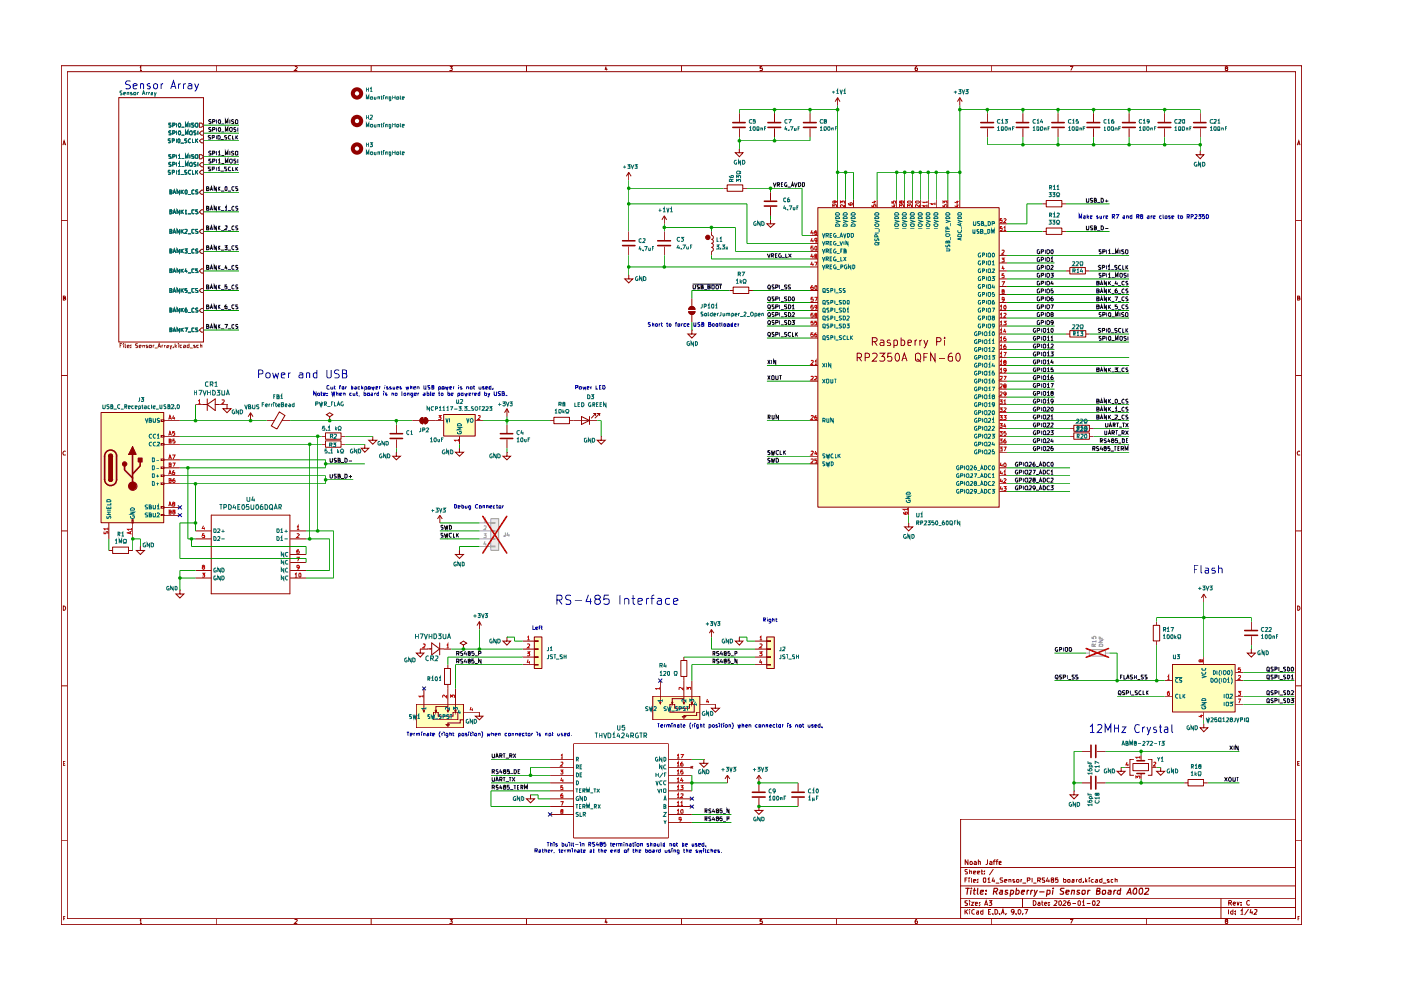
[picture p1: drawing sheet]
<svg xmlns="http://www.w3.org/2000/svg" width="297mm" height="210mm" viewBox="0 0 297 210" stroke-linecap="round" stroke-linejoin="round" font-family="sans-serif">
<g fill="none" stroke="#910000" stroke-width=".21">
<path d="M13 13.9h263v182.1h-263zM14.3 15.2h260.4v179.6h-260.4zM29.7 14.4l.1-.3v.8M29.7 14.9h.4M45.8 13.9v1.3M62.5 14.2l.4-.1 .1 .3-.6 .5h.6M78.7 13.9v1.3M95.4 14.1h.5l-.3 .3 .3 .1v.4h-.5M111.6 13.9v1.3M128.5 14.1l-.2 .6h.5M128.7 14.4v.5M144.5 13.9v1.3"/>
<path d="M161.6 14.1h-.4v.4l.4-.1v.5h-.4M177.3 13.9v1.3M194.4 14.1l-.3 .2-.1 .5 .1 .1h.4l-.1-.5h-.3l-.1 .2M210.3 13.9v1.3M226.9 14.1h.6l-.5 .8M243.1 13.9v1.3M260 14.4l-.2-.2 .3-.1 .2 .2-.1 .1-.4 .1 .1 .4h.3l.1-.3-.2-.2M13.3 30.8l.3-1 .3 1M13.4 30.5h.4M275 30.8l.4-1 .2 1M275.1 30.5h.4M13 46.8h1.3"/>
<path d="M274.7 46.8h1.3M13 79.6h1.3M13.4 63.2l.4-.1v-.2l-.4-.1v.8h.4l.1-.2-.2-.2M274.7 79.6h1.3M275.1 63.2l.4-.1v-.2l-.4-.1v.8h.4l.1-.2-.2-.2M13.9 95.7a.44 .44 0 0 0-.5 .2 .44 .44 0 0 0 .1 .6l.4-.1M275.6 95.7a.44 .44 0 0 0-.5 .2 .44 .44 0 0 0 .1 .6l.4-.1M13 112.6h1.3M274.7 112.6h1.3M13.4 128.5a.47 .47 0 0 1 .5 .4 .47 .47 0 0 1-.5 .5zM275.1 128.5a.47 .47 0 0 1 .5 .4 .47 .47 0 0 1-.5 .5zM13 145.4h1.3"/>
<path d="M274.7 145.4h1.3M13 178.3h1.3M13.4 161.8h.4M13.8 161.4h-.4v.9h.4M203.7 173.7h71v21.1h-71zM274.7 178.3h1.3M275.1 161.8h.4M275.5 161.4h-.4v.9h.4M13.5 194.7h.3M13.8 194.3h-.3v.8M29.7 195.2l.1-.3v.9M29.7 195.8h.4"/>
<path d="M45.8 194.8v1.2M62.5 195l.4-.1 .1 .3-.6 .6h.6M78.7 194.8v1.2M95.4 194.9h.5l-.3 .4 .3 .1v.3h-.5M111.6 194.8v1.2M128.5 194.9l-.2 .6h.5M128.7 195.2v.6M144.5 194.8v1.2M161.6 194.9h-.4v.5l.4-.1v.5l-.4-.1M177.3 194.8v1.2M194.4 194.9h-.2l-.2 .7 .1 .2 .4-.1-.1-.4h-.3l-.1 .2M203.7 192.4h71"/>
<path d="M203.7 190.5h71M203.7 187.8h71M203.7 183.9h71M204.6 192.8v1M204.6 186.6h.3M204.8 193.3l.4 .5M205.1 191.1h-.5v.3l.5 .2v.3h-.5M205.1 186.1h-.5v1M205.1 184.4h-.5l.1 .4 .4 .2-.1 .3h-.4M205.2 192.8l-.6 .6M205.2 182.3v1l-.6-1v1M205.4 186.1v.1"/>
<path d="M205.4 186.5v.6M205.5 191v.1M205.5 184.8l.5-.1v.6M205.5 184.4v.9M205.5 191.3v.7M205.6 192.8v.1M205.6 193.2v.6M205.7 182.7h.4v.6l-.4-.1zM206 191.3h.5l-.5 .7h.5M206 186.1v1M206.4 186.8l.5-.2-.1-.1-.4 .1v.4l.4 .1M206.4 185l.5-.1-.1-.2-.4 .1v.4l.4 .1"/>
<path d="M206.6 182.7l.2-.1 .2 .2v.5h-.4v-.3l.4-.1M206.6 192.9l-.2-.1-.4 .3v.5l.4 .2h.2M206.8 191.6h.4l-.1-.3-.3 .1v.5h.4M207.1 193.2h.4v.6M207.2 185l.5-.1-.1-.2-.4 .1v.4l.4 .1M207.3 187v.1M207.3 186.5v.1M207.4 182.7h.5v.6M207.4 182.3v1M207.5 193.4l-.4 .1v.3h.4M207.6 191.9v.1M207.6 191.4v.1"/>
<path d="M208 184.7h.4M208.2 184.4v.9h.2M208.4 193.2h-.4l-.1 .1 .2 .5h.3M208.4 192.8v1M208.6 186.1h.3l.1 .2-.1 .8h-.3l-.1-.2zM208.7 192l.4-1 .3 1M208.7 185.2v.1M208.7 184.7v.1M208.8 191.7h.5M209.4 182.3v.8l-.4 .2M209.4 186.4l.3-.3v1M209.4 187.1h.6"/>
<path d="M209.6 193.3h.3M209.7 191h.6l-.4 .4h.3l.1 .4-.2 .2-.4-.1M209.9 182.7l.2-.1 .2 .2v.5h-.4v-.3l.4-.1M210.1 192.8h-.5v1h.5M210.3 194.8v1.2M210.5 193.8h.1M210.6 182.6h.4M210.6 186.1l-.2 .7h.5M210.6 184.3l-.8 1.2M210.8 186.5v.6M210.9 192.8a.52 .52 0 0 1 .6 .5 .52 .52 0 0 1-.6 .5zM211 182.3l-.3 .2v.8"/>
<path d="M211.1 187.2h.8M211.2 182.6h.4M211.6 182.3l-.3 .1v.9M211.8 183l.5-.1-.1-.3-.4 .1v.6h.5M212 193.8h.1M212.3 193.8l.3-1 .3 1M212.4 193.5h.4M212.6 186.1l-.6 .1 .1 .4 .5 .2-.1 .3h-.5M213 186.8l.5-.2-.1-.1-.4 .1v.4l.4 .1M213.2 193.8h.1M213.9 186.6h.4v.5M213.9 186.5v.6"/>
<path d="M215 193.3l-.1 .1h-.4l-.1-.1v-.3l.4-.2a.7 .7 0 0 1 0 1h-.3M215.1 186.5h-.3v.2l.4 .3-.4 .1M215.4 193.8h.1M215.6 186.5l.4 .1-.1 .5h-.3zM215.9 193l.3-.2 .3 .4-.3 .6-.3-.2zM216.5 186.5v.6M216.7 186.5l-.2 .1M216.8 193.8h.1M216.8 187.2h.8M216.8 190.5v1.9M217.2 192.8h.7l-.4 1M217.8 186.6h.4l.2-.1-.1-.4h-.5v1"/>
<path d="M218.8 186.1v1M219.1 191a.52 .52 0 0 1 .6 .5 .52 .52 0 0 1-.6 .5zM219.1 187.2h.7M220 186.6h.4l.2-.1-.1-.4h-.5v1M220.1 191.4l.2-.1 .2 .2v.5M220.3 186.6l.3 .5M220.5 191.6h-.3l-.2 .1 .2 .3 .3-.1M220.9 191.3h.3M220.9 191v.8l.3 .2M221.4 191.6h.6l-.2-.3-.4 .2v.3l.2 .2 .3-.1M221.5 186.1h-.5a.36 .36 0 0 0 .1 .4 .36 .36 0 0 0 .3 .1v.5h-.5M222.1 186.1l-.2 .7h.6"/>
<path d="M222.4 191.9v.1M222.4 191.4v.1M222.4 186.5v.6M223.1 186.6l-.2-.1v-.3l.4-.1 .1 .4-.5 .1 .1 .5 .4-.1v-.4h-.2M223.6 191.1h.5v.3l-.6 .6h.6M224.3 186.1h-.5v.5h.5l-.1 .5-.4-.1M224.5 191.1l.3-.1a.58 .58 0 0 1-.1 1l-.2-.2zM225.4 191.1l.4-.1 .2 .3-.7 .7h.7M225.5 186.1v1h.4v-.6h-.4M226.4 186.5l.5 .1-.1 .5h-.4zM226.9 194.9h.6l-.5 .9M226.9 191h-.3a.7 .7 0 0 0-.1 1l.4-.2v-.2v-.2h-.5v.2"/>
<path d="M227.3 186.5h.4v.6h-.4v-.3l.4-.2M227.4 191.6h.7M228.2 186.5v.6M228.5 186.5l-.3 .1M228.7 191l.4 .1v.7l-.2 .2-.3-.2v-.7zM229.2 186.1v1h-.3l-.2-.5 .2-.1h.3M229.5 191.3l.2-.3v1M229.5 192h.5M229.7 187v.1M230.2 186.1v1M230.3 186.7l.2 .4M230.4 191.6h.8"/>
<path d="M230.5 186.5l-.3 .3M230.9 186.1v.1M230.9 186.5v.6M231.7 191.1l.2-.1a.55 .55 0 0 1 .3 .5 .55 .55 0 0 1-.3 .5l-.3-.4zM231.9 186.5h-.4l-.1 .1 .1 .5h.4M232.3 186.5l.4 .1v.5h-.4l-.1-.2 .5-.3M232.5 191.1l.5-.1 .1 .1-.6 .9h.6M233.6 186.1v1h-.4v-.6h.4M233.8 187.2h.8M235.2 186.5l-.5 .1 .2 .2h.3v.3h-.5M236 186.5l-.4 .1v.4l.4 .1M236.4 186.6l.5-.1v.6"/>
<path d="M236.4 186.1v1M243.1 194.8v1.2M258.9 190.5v4.3M260 195.3l-.2-.3 .4-.1v.4l-.4 .1 .1 .4h.3l.1-.3-.2-.2M260.5 192.8v1M260.5 191.4h.5l.1-.3-.2-.2h-.4v1M260.8 191.4l.3 .5M261.4 193.2h-.3l-.2 .1 .1 .5h.4M261.4 192.8v1M261.5 191.6l.5-.1-.2-.2-.3 .1v.4l.1 .1h.3M261.9 193.8h.1M261.9 193.2v.1"/>
<path d="M262.3 191.3l.2 .6 .2-.6M263 193.1l.4-.3v1M263 193.8h.6M263.1 191.9h.1M263.1 191.3v.1M264.7 192.7l-.8 1.3M264.9 191l-.3-.1-.3 .3v.5l.3 .2h.3M265.2 192.7l-.2 .8h.6M265.5 193.2v.6M266 192.9h.5v.4l-.6 .5h.6M275.2 194.7h.3M275.5 194.3h-.3v.8"/>
</g>
<g fill="none" stroke="#910000" stroke-width=".25">
<path d="M204.8 188.3h.7M205.2 188.3l-.2 1.3M205.9 188.8l-.1 .8M206 188.3v.1M206.4 188.8h.5M206.6 188.3l-.1 1.2 .2 .1M207.3 188.3l-.1 1.2 .2 .1M207.9 189.2l.6-.2v-.2h-.5l-.2 .6 .2 .2 .4-.1M209 189.5v.1M209.1 188.8v.1M210.7 189l.7-.1 .1-.3v-.2l-.7-.1-.2 1.3M211 189l.4 .6"/>
<path d="M212 188.8h.6l-.1 .8M212.6 189l-.7 .3 .1 .3 .5-.1M213.7 188.8h-.5l-.1 .1v.2l.4 .1 .2 .2-.3 .2-.3-.1M214.2 189.5h.6l.1-.5-.1-.2h-.5l-.1 1.2M215.5 188.8h.4l.2 .2-.2 .5h-.6M215.5 188.3l-.2 1.3M216.5 189.2l.7-.2v-.2h-.5l-.1 .1-.1 .5 .2 .2 .3-.1M217.8 188.8l-.1 .8M218.1 188.8h-.2l-.1 .2M218.7 188.8l-.2 .8M219 188.8h-.3l-.1 .2M219.3 188.8l.2 .8"/>
<path d="M219.9 188.8l-.7 1.2M220.4 189.1h1M222 189.5h.5v-.7h-.5l-.1 1.2M223.2 188.8l-.1 .8M223.3 188.3v.1M225.6 188.3h-.6l-.2 .3 .1 .2 .5 .2v.5h-.7M226 189.2l.7-.2-.1-.2h-.5l-.1 .1v.6h.5M227.3 188.8h.5l-.1 .8M227.3 188.8l-.2 .8M228.9 188.8h-.4l-.1 .1v.2l.3 .1 .2 .2-.3 .2-.3-.1M229.5 188.8h.6l-.1 .7h-.6zM230.7 188.8l-.1 .8"/>
<path d="M231.1 188.8h-.3l-.1 .2M232.5 188.9h.5l.2-.2v-.3l-.6-.1-.1 1.3 .6-.1 .1-.5-.2-.1M233.8 188.8h.6l-.1 .7h-.6zM235 188.8h.5v.8M235.6 189l-.7 .3v.2l.2 .1 .4-.1M236.3 188.8l-.2 .8M236.6 188.8h-.3l-.1 .2M237.6 188.8h-.5l-.2 .6 .2 .2 .4-.1M237.6 188.3l-.2 1.3M238.9 189.6l.7-1.3 .2 1.3M239.1 189.3h.6M240.5 188.3h.4l.1 .3-.1 .8-.3 .2-.4-.2v-.6z"/>
<path d="M241.7 188.4l.5-.1 .1 .3-.1 .8-.3 .2-.4-.2v-.6zM242.9 188.4l.6-.1v.4l-.9 .9h.9"/>
</g>
<path d="M42.7 40.3h.4v.9h-.4l-.4-.4z" fill="#fff"/>
<path d="M42.7 40.3h.4v.9h-.4l-.4-.4z" fill="none" stroke="#765500" stroke-width=".21"/>
<path d="M36 40.7h.4v-.3l-.1-.1h-.3v.8h.4v-.3l-.1-.1M36.7 41.1l.3-.8 .3 .8M36.8 40.9h.4M38.1 40.3v.8l-.6-.8v.8M38.4 40.3v.8M38.6 40.7l.3 .4M38.9 40.3l-.5 .5M39.4 40.3l.3 .1-.1 .7h-.3l-.1-.2v-.5zM39.8 41.2h.7M41.2 40.3h-.3l-.2 .1v.6h.5M42 40.3h-.4l-.2 .1 .1 .3 .5 .1-.1 .3h-.5" fill="none" stroke="#006665" stroke-width=".21"/>
<path d="M42.7 44.5h.4v.8h-.4l-.4-.4z" fill="#fff"/>
<path d="M42.3 44.9l.4-.4h.4v.8h-.4z" fill="none" stroke="#765500" stroke-width=".21"/>
<path d="M36 44.8h.4v-.3h-.4v.8h.4v-.4l-.1-.1M36.7 45.3l.3-.8 .3 .8M36.8 45.1h.4M38.1 44.5v.8l-.6-.8v.8M38.4 44.5v.8M38.6 44.8l.3 .5M38.9 44.5l-.5 .4M39.2 44.7l.2-.2v.8M39.2 45.3h.5M39.8 45.3h.7M41.2 44.6h-.5v.6l.2 .1h.3M42 44.5h-.5l-.1 .2 .6 .3v.3h-.6" fill="none" stroke="#006665" stroke-width=".21"/>
<path d="M42.3 49.1l.4-.5h.4v.9h-.4z" fill="#fff"/>
<path d="M42.7 48.6h.4v.9h-.4l-.4-.4z" fill="none" stroke="#765500" stroke-width=".21"/>
<path d="M36 49.1l.4-.2v-.3h-.4v.9l.4-.1v-.3h-.1M36.7 49.5l.3-.9 .3 .9M36.8 49.2h.4M38.1 48.6v.9l-.6-.9v.9M38.4 48.6v.9M38.6 49l.3 .5M38.9 48.6l-.5 .5M39.2 48.7l.4-.1 .1 .4-.5 .5h.5M39.8 49.6h.7M41.2 48.7h-.5v.6l.2 .2 .3-.1M42 48.6h-.5l-.1 .2 .2 .3h.4v.3h-.6" fill="none" stroke="#006665" stroke-width=".21"/>
<path d="M42.3 53.3l.4-.4h.4v.8h-.4z" fill="#fff"/>
<path d="M42.7 52.9h.4v.8h-.4l-.4-.4z" fill="none" stroke="#765500" stroke-width=".21"/>
<path d="M36 53.2h.4v-.2l-.1-.2h-.3v.8h.4v-.3l-.1-.1M36.7 53.6l.3-.8 .3 .8M36.8 53.4h.4M38.1 52.8v.8l-.6-.8v.8M38.4 52.8v.8M38.6 53.2l.3 .4M38.9 52.8l-.5 .5M39.2 52.8h.5l-.3 .3 .3 .1v.4h-.5M39.8 53.7h.7M41.2 52.9l-.3-.1-.2 .2v.6h.5M42 52.9l-.4-.1-.2 .2 .1 .2 .5 .1-.1 .3h-.5" fill="none" stroke="#006665" stroke-width=".21"/>
<path d="M42.3 57.4l.4-.4h.4v.9h-.4z" fill="#fff"/>
<path d="M42.7 57h.4v.9h-.4l-.4-.5z" fill="none" stroke="#765500" stroke-width=".21"/>
<path d="M36 57.4h.4v-.4h-.4v.8h.4v-.4h-.1M36.7 57.8l.3-.8 .3 .8M36.8 57.6h.4M38.1 57v.8l-.6-.8v.8M38.4 57v.8M38.6 57.4l.3 .4M38.9 57l-.5 .4M39.4 56.9l-.2 .6h.6M39.6 57.3v.5M39.8 57.9h.7M41.2 57.1h-.5v.6l.5 .1M42 57l-.6 .1 .1 .3 .5 .1v.3h-.6" fill="none" stroke="#006665" stroke-width=".21"/>
<path d="M42.7 61.2h.4v.8h-.4l-.4-.4z" fill="#fff"/>
<path d="M42.7 61.2h.4v.8h-.4l-.4-.4z" fill="none" stroke="#765500" stroke-width=".21"/>
<path d="M36 61.6l.4-.2v-.2h-.4v.8l.4-.1v-.2l-.1-.1M36.7 62l.3-.8 .3 .8M36.8 61.8h.4M38.1 61.2v.8l-.6-.8v.8M38.4 61.2v.8M38.6 61.5l.3 .5M38.9 61.2l-.5 .5M39.7 61.2h-.5v.4h.5v.3h-.5M39.8 62.1h.7M41.2 61.3h-.5v.5l.2 .2 .3-.1M42 61.2h-.5l-.1 .1 .2 .3 .4 .1v.2h-.6" fill="none" stroke="#006665" stroke-width=".21"/>
<path d="M42.7 65.4h.4v.9h-.4l-.4-.5z" fill="#fff"/>
<path d="M42.7 65.4h.4v.9h-.4l-.4-.5z" fill="none" stroke="#765500" stroke-width=".21"/>
<path d="M36 65.7l.4-.1-.1-.3h-.3v.9h.4v-.4l-.1-.1M36.7 66.2l.3-.9 .3 .9M36.8 65.9h.4M38.1 65.3v.9l-.6-.9v.9M38.4 65.3v.9M38.6 65.7l.3 .5M38.9 65.3l-.5 .5M39.6 65.3l-.4 .3v.5h.5l-.1-.4h-.3l-.1 .1M39.8 66.3h.7M41.2 65.4l-.3-.1-.2 .2v.6h.5M42 65.4l-.4-.1-.2 .2 .2 .2 .4 .1-.1 .4h-.5" fill="none" stroke="#006665" stroke-width=".21"/>
<path d="M42.3 70l.4-.4h.4v.8h-.4z" fill="#fff"/>
<path d="M42.7 69.6h.4v.8h-.4l-.4-.4z" fill="none" stroke="#765500" stroke-width=".21"/>
<path d="M36 69.9h.4v-.3h-.4v.7h.4v-.3l-.1-.1M36.7 70.3l.3-.7 .3 .7M36.8 70.1h.4M38.1 69.6v.7l-.6-.7v.7M38.4 69.6v.7M38.6 69.9l.3 .4M38.9 69.6l-.5 .4M39.2 69.6h.6l-.4 .7M39.8 70.4h.7M41.2 69.6h-.5v.6h.5M42 69.6h-.6l.1 .3 .5 .2-.1 .2h-.5" fill="none" stroke="#006665" stroke-width=".21"/>
<path d="M42.3 26.1h.4l.4 .4-.4 .5h-.4z" fill="#fff"/>
<path d="M42.3 26.1h.4l.4 .4-.4 .5h-.4z" fill="none" stroke="#765500" stroke-width=".21"/>
<path d="M36.3 26.1h-.4l-.1 .2 .4 .2 .1 .3-.2 .2-.3-.1M36.6 26.5h.4l.1-.1-.1-.3h-.4v.9M37.5 26.1v.9M37.9 26.2l.1-.1a.43 .43 0 0 1 .3 .3 .43 .43 0 0 1-.2 .5h-.2zM38.5 27h.6M39.3 27v-.9l.3 .6 .2-.6v.9M40.3 26.1v.9M41.1 26.1h-.4l-.1 .2 .4 .2 .1 .3-.2 .2-.3-.1M41.4 26.2h.6v.6l-.2 .2a.47 .47 0 0 1-.4-.3 .47 .47 0 0 1 0-.5z" fill="none" stroke="#006665" stroke-width=".21"/>
<path d="M42.3 28.2l.4-.4h.4v.9h-.4z" fill="#fff"/>
<path d="M42.7 27.8h.4v.9h-.4l-.4-.5z" fill="none" stroke="#765500" stroke-width=".21"/>
<path d="M36.3 27.8l-.4-.1-.1 .2 .1 .3 .4 .1-.1 .3h-.4M36.6 28.2h.4l.1-.1-.1-.4h-.4v.9M37.5 27.7v.9M37.9 27.8h.1a.34 .34 0 0 1 .3 .4 .34 .34 0 0 1-.4 .3zM38.5 28.7h.6M39.3 28.6v-.9l.3 .6 .2-.6v.9M40.4 27.7l.3 .1 .1 .5-.1 .3-.4-.1a.52 .52 0 0 1 .1-.8zM41.5 27.8h-.4v.3l.4 .1-.1 .4h-.3M42 27.7v.9" fill="none" stroke="#006665" stroke-width=".21"/>
<path d="M42.3 29.8l.4-.3h.4v.8h-.4z" fill="#fff"/>
<path d="M42.3 29.8l.4-.3h.4v.8h-.4z" fill="none" stroke="#765500" stroke-width=".21"/>
<path d="M36.1 29.5h-.4v.3l.4 .1v.3h-.4M36.5 29.8h.4l.1-.3-.5-.1v.9M37.4 29.4v.9M37.9 29.4l.2 .2v.5l-.1 .2-.3-.2v-.5zM38.3 30.4h.7M39.6 29.5h-.4v.3l.4 .1v.3h-.4M40.4 29.5a.37 .37 0 0 0-.5 .3 .37 .37 0 0 0 .5 .4M40.8 29.4v.9h.4M41.4 29.4v.9M41.6 29.8l.4 .5M42 29.4l-.6 .5" fill="none" stroke="#006665" stroke-width=".21"/>
<path d="M42.3 32.8h.4l.4 .4-.4 .5h-.4z" fill="#fff"/>
<path d="M42.3 32.8h.4l.4 .4-.4 .5h-.4z" fill="none" stroke="#765500" stroke-width=".21"/>
<path d="M36.3 32.8l-.5 .1 .1 .2 .4 .3-.1 .2h-.4M36.6 33.2h.4l.1-.3-.5-.1v.8M37.5 32.8v.8M37.8 33l.3-.2v.8M37.8 33.6h.5M38.5 33.7h.6M39.3 33.6v-.8l.3 .6 .2-.6v.8M40.3 32.8v.8M41.1 32.8l-.5 .1 .1 .2 .4 .3-.1 .2h-.4M41.4 32.9h.6l-.1 .7-.5-.1z" fill="none" stroke="#006665" stroke-width=".21"/>
<path d="M42.7 34.5h.4v.8h-.4l-.4-.4z" fill="#fff"/>
<path d="M42.7 34.5h.4v.8h-.4l-.4-.4z" fill="none" stroke="#765500" stroke-width=".21"/>
<path d="M36.3 34.5l-.4-.1-.1 .2 .1 .2 .4 .2-.1 .3h-.4M36.6 34.8h.4l.1-.2-.1-.2h-.4v.9M37.5 34.4v.9M37.8 34.7l.3-.3v.9M37.8 35.3h.5M38.5 35.3h.6M39.3 35.3v-.9l.3 .6 .2-.6v.9M40.4 34.4l.3 .1 .1 .5-.1 .3-.4-.1a.52 .52 0 0 1 .1-.8zM41.5 34.5h-.4v.3l.4 .1-.1 .4h-.3M42 34.4v.9" fill="none" stroke="#006665" stroke-width=".21"/>
<path d="M42.7 36.1h.4v.9h-.4l-.4-.5z" fill="#fff"/>
<path d="M42.3 36.5l.4-.4h.4v.9h-.4z" fill="none" stroke="#765500" stroke-width=".21"/>
<path d="M36.1 36.1l-.4 .1v.2l.4 .2v.3h-.4M36.5 36.5h.4l.1-.3-.5-.1v.9M37.4 36.1v.9M37.7 36.4l.3-.3v.9M37.7 37h.4M38.3 37h.7M39.6 36.1l-.4 .1v.2l.4 .2v.3h-.4M40.4 36.2l-.3-.1a.42 .42 0 0 0-.2 .5 .42 .42 0 0 0 .5 .3M40.8 36.1v.9h.4M41.4 36.1v.9M41.6 36.4l.4 .6M42 36.1l-.6 .5" fill="none" stroke="#006665" stroke-width=".21"/>
<path d="M25.2 20.7h17.9v51.8h-17.9z" fill="#fff"/>
<g fill="#ffb">
<path d="M138.4 147.6h10v5h-10z"/>
<path d="M142 149.3h1v.9h3.2v-.9h1v1.7h-5.2z"/>
<path d="M21.5 87.5h13.3v23.4h-13.3z"/>
<path d="M94.1 87.9h6.7v4.6h-6.7z"/>
<path d="M88.3 149.3h10v5h-10z"/>
<path d="M91.9 151h1v.8h3.2v-.8h1v1.6h-5.2z"/>
</g>
<path d="M104.1 110h1.7v6.7h-1.7z" fill="#efefef"/>
<g fill="#ffb">
<path d="M113.3 135.1h1.6v6.7h-1.6z"/>
<path d="M162.6 135.1h1.6v6.7h-1.6z"/>
<path d="M248.6 140.9h13.3v10.1h-13.3z"/>
<path d="M173.4 44.1h38.5v63.5h-38.5z"/>
</g>
<circle cx="150.1" cy="50.3" r=".47" fill="#910000"/>
<path d="M42.7 40.3h.4v.9h-.4l-.4-.4z" fill="#fff"/>
<path d="M42.7 40.3h.4v.9h-.4l-.4-.4z" fill="none" stroke="#765500" stroke-width=".21"/>
<path d="M36 40.7h.4v-.3l-.1-.1h-.3v.8h.4v-.3l-.1-.1M36.7 41.1l.3-.8 .3 .8M36.8 40.9h.4M38.1 40.3v.8l-.6-.8v.8M38.4 40.3v.8M38.6 40.7l.3 .4M38.9 40.3l-.5 .5M39.4 40.3l.3 .1-.1 .7h-.3l-.1-.2v-.5zM39.8 41.2h.7M41.2 40.3h-.3l-.2 .1v.6h.5M42 40.3h-.4l-.2 .1 .1 .3 .5 .1-.1 .3h-.5" fill="none" stroke="#006665" stroke-width=".21"/>
<path d="M42.7 44.5h.4v.8h-.4l-.4-.4z" fill="#fff"/>
<path d="M42.3 44.9l.4-.4h.4v.8h-.4z" fill="none" stroke="#765500" stroke-width=".21"/>
<path d="M36 44.8h.4v-.3h-.4v.8h.4v-.4l-.1-.1M36.7 45.3l.3-.8 .3 .8M36.8 45.1h.4M38.1 44.5v.8l-.6-.8v.8M38.4 44.5v.8M38.6 44.8l.3 .5M38.9 44.5l-.5 .4M39.2 44.7l.2-.2v.8M39.2 45.3h.5M39.8 45.3h.7M41.2 44.6h-.5v.6l.2 .1h.3M42 44.5h-.5l-.1 .2 .6 .3v.3h-.6" fill="none" stroke="#006665" stroke-width=".21"/>
<path d="M42.3 49.1l.4-.5h.4v.9h-.4z" fill="#fff"/>
<path d="M42.7 48.6h.4v.9h-.4l-.4-.4z" fill="none" stroke="#765500" stroke-width=".21"/>
<path d="M36 49.1l.4-.2v-.3h-.4v.9l.4-.1v-.3h-.1M36.7 49.5l.3-.9 .3 .9M36.8 49.2h.4M38.1 48.6v.9l-.6-.9v.9M38.4 48.6v.9M38.6 49l.3 .5M38.9 48.6l-.5 .5M39.2 48.7l.4-.1 .1 .4-.5 .5h.5M39.8 49.6h.7M41.2 48.7h-.5v.6l.2 .2 .3-.1M42 48.6h-.5l-.1 .2 .2 .3h.4v.3h-.6" fill="none" stroke="#006665" stroke-width=".21"/>
<path d="M42.3 53.3l.4-.4h.4v.8h-.4z" fill="#fff"/>
<path d="M42.7 52.9h.4v.8h-.4l-.4-.4z" fill="none" stroke="#765500" stroke-width=".21"/>
<path d="M36 53.2h.4v-.2l-.1-.2h-.3v.8h.4v-.3l-.1-.1M36.7 53.6l.3-.8 .3 .8M36.8 53.4h.4M38.1 52.8v.8l-.6-.8v.8M38.4 52.8v.8M38.6 53.2l.3 .4M38.9 52.8l-.5 .5M39.2 52.8h.5l-.3 .3 .3 .1v.4h-.5M39.8 53.7h.7M41.2 52.9l-.3-.1-.2 .2v.6h.5M42 52.9l-.4-.1-.2 .2 .1 .2 .5 .1-.1 .3h-.5" fill="none" stroke="#006665" stroke-width=".21"/>
<path d="M42.3 57.4l.4-.4h.4v.9h-.4z" fill="#fff"/>
<path d="M42.7 57h.4v.9h-.4l-.4-.5z" fill="none" stroke="#765500" stroke-width=".21"/>
<path d="M36 57.4h.4v-.4h-.4v.8h.4v-.4h-.1M36.7 57.8l.3-.8 .3 .8M36.8 57.6h.4M38.1 57v.8l-.6-.8v.8M38.4 57v.8M38.6 57.4l.3 .4M38.9 57l-.5 .4M39.4 56.9l-.2 .6h.6M39.6 57.3v.5M39.8 57.9h.7M41.2 57.1h-.5v.6l.5 .1M42 57l-.6 .1 .1 .3 .5 .1v.3h-.6" fill="none" stroke="#006665" stroke-width=".21"/>
<path d="M42.7 61.2h.4v.8h-.4l-.4-.4z" fill="#fff"/>
<path d="M42.7 61.2h.4v.8h-.4l-.4-.4z" fill="none" stroke="#765500" stroke-width=".21"/>
<path d="M36 61.6l.4-.2v-.2h-.4v.8l.4-.1v-.2l-.1-.1M36.7 62l.3-.8 .3 .8M36.8 61.8h.4M38.1 61.2v.8l-.6-.8v.8M38.4 61.2v.8M38.6 61.5l.3 .5M38.9 61.2l-.5 .5M39.7 61.2h-.5v.4h.5v.3h-.5M39.8 62.1h.7M41.2 61.3h-.5v.5l.2 .2 .3-.1M42 61.2h-.5l-.1 .1 .2 .3 .4 .1v.2h-.6" fill="none" stroke="#006665" stroke-width=".21"/>
<path d="M42.7 65.4h.4v.9h-.4l-.4-.5z" fill="#fff"/>
<path d="M42.7 65.4h.4v.9h-.4l-.4-.5z" fill="none" stroke="#765500" stroke-width=".21"/>
<path d="M36 65.7l.4-.1-.1-.3h-.3v.9h.4v-.4l-.1-.1M36.7 66.2l.3-.9 .3 .9M36.8 65.9h.4M38.1 65.3v.9l-.6-.9v.9M38.4 65.3v.9M38.6 65.7l.3 .5M38.9 65.3l-.5 .5M39.6 65.3l-.4 .3v.5h.5l-.1-.4h-.3l-.1 .1M39.8 66.3h.7M41.2 65.4l-.3-.1-.2 .2v.6h.5M42 65.4l-.4-.1-.2 .2 .2 .2 .4 .1-.1 .4h-.5" fill="none" stroke="#006665" stroke-width=".21"/>
<path d="M42.3 70l.4-.4h.4v.8h-.4z" fill="#fff"/>
<path d="M42.7 69.6h.4v.8h-.4l-.4-.4z" fill="none" stroke="#765500" stroke-width=".21"/>
<path d="M36 69.9h.4v-.3h-.4v.7h.4v-.3l-.1-.1M36.7 70.3l.3-.7 .3 .7M36.8 70.1h.4M38.1 69.6v.7l-.6-.7v.7M38.4 69.6v.7M38.6 69.9l.3 .4M38.9 69.6l-.5 .4M39.2 69.6h.6l-.4 .7M39.8 70.4h.7M41.2 69.6h-.5v.6h.5M42 69.6h-.6l.1 .3 .5 .2-.1 .2h-.5" fill="none" stroke="#006665" stroke-width=".21"/>
<path d="M42.3 26.1h.4l.4 .4-.4 .5h-.4z" fill="#fff"/>
<path d="M42.3 26.1h.4l.4 .4-.4 .5h-.4z" fill="none" stroke="#765500" stroke-width=".21"/>
<path d="M36.3 26.1h-.4l-.1 .2 .4 .2 .1 .3-.2 .2-.3-.1M36.6 26.5h.4l.1-.1-.1-.3h-.4v.9M37.5 26.1v.9M37.9 26.2l.1-.1a.43 .43 0 0 1 .3 .3 .43 .43 0 0 1-.2 .5h-.2zM38.5 27h.6M39.3 27v-.9l.3 .6 .2-.6v.9M40.3 26.1v.9M41.1 26.1h-.4l-.1 .2 .4 .2 .1 .3-.2 .2-.3-.1M41.4 26.2h.6v.6l-.2 .2a.47 .47 0 0 1-.4-.3 .47 .47 0 0 1 0-.5z" fill="none" stroke="#006665" stroke-width=".21"/>
<path d="M42.3 28.2l.4-.4h.4v.9h-.4z" fill="#fff"/>
<path d="M42.7 27.8h.4v.9h-.4l-.4-.5z" fill="none" stroke="#765500" stroke-width=".21"/>
<path d="M36.3 27.8l-.4-.1-.1 .2 .1 .3 .4 .1-.1 .3h-.4M36.6 28.2h.4l.1-.1-.1-.4h-.4v.9M37.5 27.7v.9M37.9 27.8h.1a.34 .34 0 0 1 .3 .4 .34 .34 0 0 1-.4 .3zM38.5 28.7h.6M39.3 28.6v-.9l.3 .6 .2-.6v.9M40.4 27.7l.3 .1 .1 .5-.1 .3-.4-.1a.52 .52 0 0 1 .1-.8zM41.5 27.8h-.4v.3l.4 .1-.1 .4h-.3M42 27.7v.9" fill="none" stroke="#006665" stroke-width=".21"/>
<path d="M42.3 29.8l.4-.3h.4v.8h-.4z" fill="#fff"/>
<path d="M42.3 29.8l.4-.3h.4v.8h-.4z" fill="none" stroke="#765500" stroke-width=".21"/>
<path d="M36.1 29.5h-.4v.3l.4 .1v.3h-.4M36.5 29.8h.4l.1-.3-.5-.1v.9M37.4 29.4v.9M37.9 29.4l.2 .2v.5l-.1 .2-.3-.2v-.5zM38.3 30.4h.7M39.6 29.5h-.4v.3l.4 .1v.3h-.4M40.4 29.5a.37 .37 0 0 0-.5 .3 .37 .37 0 0 0 .5 .4M40.8 29.4v.9h.4M41.4 29.4v.9M41.6 29.8l.4 .5M42 29.4l-.6 .5" fill="none" stroke="#006665" stroke-width=".21"/>
<path d="M42.3 32.8h.4l.4 .4-.4 .5h-.4z" fill="#fff"/>
<path d="M42.3 32.8h.4l.4 .4-.4 .5h-.4z" fill="none" stroke="#765500" stroke-width=".21"/>
<path d="M36.3 32.8l-.5 .1 .1 .2 .4 .3-.1 .2h-.4M36.6 33.2h.4l.1-.3-.5-.1v.8M37.5 32.8v.8M37.8 33l.3-.2v.8M37.8 33.6h.5M38.5 33.7h.6M39.3 33.6v-.8l.3 .6 .2-.6v.8M40.3 32.8v.8M41.1 32.8l-.5 .1 .1 .2 .4 .3-.1 .2h-.4M41.4 32.9h.6l-.1 .7-.5-.1z" fill="none" stroke="#006665" stroke-width=".21"/>
<path d="M42.7 34.5h.4v.8h-.4l-.4-.4z" fill="#fff"/>
<path d="M42.7 34.5h.4v.8h-.4l-.4-.4z" fill="none" stroke="#765500" stroke-width=".21"/>
<path d="M36.3 34.5l-.4-.1-.1 .2 .1 .2 .4 .2-.1 .3h-.4M36.6 34.8h.4l.1-.2-.1-.2h-.4v.9M37.5 34.4v.9M37.8 34.7l.3-.3v.9M37.8 35.3h.5M38.5 35.3h.6M39.3 35.3v-.9l.3 .6 .2-.6v.9M40.4 34.4l.3 .1 .1 .5-.1 .3-.4-.1a.52 .52 0 0 1 .1-.8zM41.5 34.5h-.4v.3l.4 .1-.1 .4h-.3M42 34.4v.9" fill="none" stroke="#006665" stroke-width=".21"/>
<path d="M42.7 36.1h.4v.9h-.4l-.4-.5z" fill="#fff"/>
<path d="M42.3 36.5l.4-.4h.4v.9h-.4z" fill="none" stroke="#765500" stroke-width=".21"/>
<g fill="none" stroke="#006665" stroke-width=".21">
<path d="M36.1 36.1l-.4 .1v.2l.4 .2v.3h-.4M36.5 36.5h.4l.1-.3-.5-.1v.9M37.4 36.1v.9M37.7 36.4l.3-.3v.9M37.7 37h.4M38.3 37h.7M39.6 36.1l-.4 .1v.2l.4 .2v.3h-.4M40.4 36.2l-.3-.1a.42 .42 0 0 0-.2 .5 .42 .42 0 0 0 .5 .3M40.8 36.1v.9h.4M41.4 36.1v.9M41.6 36.4l.4 .6M42 36.1l-.6 .5"/>
<path d="M140.4 148.5h-.8l.2 .3M140.4 148.3v.5M145.4 148.3v.5l-.5-.5h-.2l-.1 .2 .1 .3M146.3 148.8v-.5l.3 .2v-.2h.4v.5M147.4 148.8l-.2 .6h.6M147.6 149.1v.5M122 167.3h.6M122 170.6h.6M122.2 161l.4-.1v-.3h-.4v.8M122.2 162.7l.4-.1v-.3l-.4-.1v.8M122.2 163.9l.4 .1v.5l-.1 .2h-.3zM122.2 165.6l.4 .1v.5l-.2 .2h-.2z"/>
<path d="M122.3 167.3v.7M122.3 170.6v.8M122.4 161l.2 .4M122.4 162.7l.2 .3M122.6 169v-.1a.48 .48 0 0 0-.5 .3 .48 .48 0 0 0 .2 .5h.3v-.3h-.1M122.6 172.3h-.4l-.1 .1 .5 .3v.2l-.1 .2-.4-.1M122.8 167.6h.3M122.8 171h.3M123 172.3v.8h.4M123 162.6h.3M123 164.3h.3M123.2 167.3h-.4v.7h.4"/>
<path d="M123.2 170.6h-.4v.8h.4M123.4 162.2h-.4v.8h.4M123.4 163.9h-.4v.8h.4M123.5 168.9v.8l-.5-.8v.8M123.6 167.7h.3l.2-.4h-.5v.7M123.6 171h.4l.1-.3-.2-.1h-.3v.8M123.7 172.7h.3l.2-.2-.1-.2h-.4v.8M123.7 167.7l.4 .3M123.7 171l.4 .4M123.8 172.7l.4 .4M123.9 168.9l.4 .2v.4l-.1 .2h-.3zM124.4 168v-.7l.3 .6 .2-.6v.7"/>
<path d="M124.4 171.4v-.8l.3 .6 .2-.6v.8M125.2 168.1h.6M125.2 171.5h.6M125.9 167.3h.5M126 171h.4v-.4h-.4v.8M126.1 167.3v.7M126.2 171l.2 .4M126.5 167.3l.6 .7M126.8 170.6l.5 .8M127.1 167.3l-.6 .7M127.3 170.6l-.5 .8M139.1 165.6l.2 .8 .3-.8"/>
<path d="M139.1 164.3h.5M139.1 163.9v.8M139.4 160.6l-.4 .1v.5l.2 .2 .3-.1v-.3h-.2M139.4 167.3l.3 .7 .3-.7M139.6 163.9v.8M140.3 167.3v.7M140.3 160.6v.8l-.5-.8v.8M140.3 162.2v.8l-.5-.8v.8M140.3 165.7l-.3-.1a.42 .42 0 0 0-.2 .5 .42 .42 0 0 0 .5 .2M140.6 163.9l-.8 1M140.7 172.3h.6l-.6 .8h.6M140.8 160.6l.4 .1v.5l-.3 .2h-.1z"/>
<path d="M140.8 167.3h.4l-.1 .7-.4-.1zM140.8 169.7l.2-.8 .3 .8M140.8 171l.4-.2-.2-.2h-.2v.8l.4-.1v-.2l-.2-.1M140.8 173.9l.2 .5 .3-.5M140.8 169.5h.4M140.8 164.3h.3M141 174.4v.3M141.2 162.3l-.2-.1a.5 .5 0 0 0-.2 .8l.4-.1M141.2 165.7l-.4-.1a.42 .42 0 0 0-.1 .5 .42 .42 0 0 0 .5 .2M141.3 163.9h-.5v.8"/>
</g>
<g fill="none" stroke="#910000" stroke-width=".21">
<path d="M25.2 20.7h17.9v51.8h-17.9zM21.4 87.5h13.3v23.3h-13.3zM34.2 89h.6v.4h-.6zM34.2 92.3h.6v.4h-.6zM34.2 94h.6v.4h-.6zM34.2 97.3h.6v.4h-.6zM34.2 99h.6v.4h-.6zM28 110.2h.2v.7h-.2zM34.2 100.7h.6v.3h-.6zM34.2 102.4h.6v.3h-.6zM34.2 107.4h.6v.3h-.6zM34.2 109.1h.6v.2h-.6z"/>
<path d="M121.6 157.7h20.1v20h-20.1zM138.4 147.6h10v5h-10zM139.8 148.8l.2 .5M140 144.3v5M140.2 148.8l-.2 .5M142 149.3h1v.9h3.2v-.9h1v1.7h-5.2zM142.4 148.8l.1 .5M144.6 151.9h.9M144.7 152.2h.6M144.8 152.3h.4M144.8 148.8l.2 .5M145 148.1h-2.5v1.2l.2-.5"/>
<path d="M145 144.3v5M145.2 148.8l-.2 .5M146.5 148.8l.2 .5M146.7 144.3v5l.2-.5M148.4 151h-.7v.7h-2.7v.2M148.4 149.3h3.3M112.5 168.5v.9h.8l-.8 .8-.9-.8h.9M112.5 168.5h.1M116.6 161h5M116.6 162.7h5M116.6 164.4h5M116.6 166h5"/>
<path d="M116.6 167.7h5M116.6 169.4h5M116.6 171h5M116.6 172.7h5M141.7 161h5M141.7 162.7h5M141.7 164.4h5M141.7 166h5M141.7 167.7h5M141.7 169.4h5M141.7 171h5M141.7 172.7h5"/>
<path d="M141.7 174.4h5M146.4 162.4l.5 .5M146.9 162.4l-.5 .5"/>
</g>
<g fill="none" stroke="#0f0f0f" stroke-width=".21">
<path d="M44.7 28.7l-.5 .1v.3l.5 .2-.1 .2h-.4M44.7 35.4h-.5v.3l.5 .3-.1 .2h-.4M44.7 27.1h-.4l-.1 .1 .2 .3 .3 .1v.2h-.5M44.7 25.4h-.3l-.2 .1 .2 .3 .3 .1v.3h-.5M44.7 33.7h-.4l-.1 .2 .5 .3v.3h-.5M44.7 32.1l-.3-.1-.2 .2 .2 .3 .3 .1v.2h-.5M45 29.2h.3l.1-.5h-.4v.8M45 35.9h.3l.1-.5h-.4v.8M45.1 27.5h.4v-.4h-.4v.8M45.1 25.8h.4l.1-.3-.2-.1h-.3v.8M45.1 34.2h.3l.2-.2-.1-.3h-.4v.9M45.1 32.5h.4l.1-.3-.2-.2h-.3v.9"/>
<path d="M45.8 39.6v.8l-.4-.8v.8M45.8 28.7v.8M45.8 35.4v.8M45.9 25.4v.8M45.9 27.1v.8M45.9 32v.9M45.9 33.7v.9M46.2 28.8h.4v.7l-.4-.1zM46.2 35.6l.2-.2v.8M46.2 36.2h.5M46.3 34l.2-.3v.9M46.3 32.3l.2-.3v.9"/>
<path d="M46.3 39.6v.8M46.3 34.6h.5M46.3 32.9h.5M46.4 27.1h.1a.39 .39 0 0 1 .3 .4 .39 .39 0 0 1-.4 .3zM46.4 25.4h.3v.8l-.3-.1zM46.4 39.9l.3 .5M46.7 39.6l-.4 .4M46.8 29.6h.7M46.8 36.3h.7M46.9 28h.6M46.9 26.3h.6M46.9 34.7h.6"/>
<path d="M46.9 33h.6M47.8 27.9v-.8l.2 .5 .3-.5v.8M47.8 26.2v-.8l.2 .6 .3-.6v.8M47.8 39.6h.2l.1 .2v.5l-.1 .1-.3-.1zM47.8 34.6v-.9l.2 .6 .3-.6v.9M47.8 32.9v-.9l.2 .6 .3-.6v.9M48 28.7l-.4 .1 .1 .3 .3 .1v.3h-.4M48 35.4h-.4v.3l.4 .2v.3h-.4M48.7 27.1h.5v.6l-.1 .2a.47 .47 0 0 1-.4-.3 .47 .47 0 0 1 0-.5zM48.7 33.8h.5v.6l-.1 .2a.47 .47 0 0 1-.4-.3 .47 .47 0 0 1 0-.5zM48.7 25.4v.8M48.7 32v.9"/>
<path d="M48.9 28.8l-.3-.1-.2 .4 .2 .4h.3M48.9 35.4h-.3l-.2 .4 .2 .4 .3-.1M49.3 28.7v.8h.4M49.3 35.4v.8h.4M49.6 25.4h-.4l-.1 .1 .5 .5-.1 .2h-.4M49.6 32.1l-.4-.1-.1 .2 .5 .4-.2 .3-.3-.1M49.7 39.7l-.4-.1-.2 .2v.4l.3 .2 .3-.1M49.9 25.5l.2-.1 .3 .1-.1 .7-.4-.1zM49.9 32.1h.5v.7h-.5zM50 27.1h-.4v.3l.3 .1 .1 .3h-.4M50 33.7l-.4 .1v.3l.4 .1v.3h-.4M50 28.7v.8"/>
<path d="M50 35.4v.8M50.1 29.1l.3 .4M50.1 35.8l.3 .4M50.4 39.6h-.4v.3l.4 .2v.2h-.4M50.4 27.1v.8M50.4 33.7v.9M50.4 28.7l-.4 .5M50.4 35.4l-.4 .5M43.8 40l.4-.1v-.3h-.4v.8h.4l.1-.1v-.2l-.2-.1M43.8 44.2l.4-.1v-.3l-.4-.1v.9h.4l.1-.3-.2-.1M43.8 48.3h.4v-.3l-.4-.1v.8h.4l.1-.2-.2-.2M44.6 40.4l.2-.8 .3 .8"/>
<path d="M44.6 44.6l.2-.9 .3 .9M44.6 48.7l.2-.8 .3 .8M44.7 40.2h.3M44.7 44.3h.3M44.7 48.6h.3M45.8 43.7v.9l-.4-.9v.9M45.8 47.9v.8l-.4-.8v.8M46.3 43.7v.9M46.3 47.9v.8M46.4 44.1l.3 .5M46.4 48.3l.3 .4M46.7 43.7l-.4 .5"/>
<path d="M46.7 47.9l-.4 .5M46.9 40.5h.6M46.9 44.7h.6M46.9 48.8h.6M47.7 44l.3-.3v.9M47.7 48l.3-.1 .1 .4-.5 .4h.5M47.7 44.6h.4M48.3 40.5h.7M48.3 44.7h.7M48.3 48.8h.7M49.7 43.8l-.3-.1-.3 .3v.4l.2 .2 .4-.1M49.7 48l-.3-.1-.3 .2v.5l.2 .1 .4-.1"/>
<path d="M50.4 43.8h-.4v.3l.4 .1-.1 .4h-.3M50.4 48h-.4v.3l.4 .2-.1 .2h-.3M104.4 159.8v.9h.4l.1-.9M106.6 159.8h.5M106.9 159.8v.9M108.8 159.8l.5 .9M109.3 159.8l-.5 .9M104.4 163.6h.3l.2-.2-.1-.2h-.4v.8M104.4 166.9h.4l.1-.2-.2-.2h-.3v.8M104.4 164.8v.9h.4l.1-.9M104.6 163.6l.3 .4M104.6 166.9l.3 .4"/>
<path d="M105.1 160.7l.3-.9 .3 .9M105.1 165.7l.3-.9 .3 .9M105.2 160.4h.4M105.2 165.4h.4M105.6 163.2l-.4 .1 .1 .2 .3 .2v.3h-.4M105.6 166.6h-.4v.2l.4 .2-.1 .3h-.3M106 160.2h.4l.1-.2-.2-.2h-.3v.9M106 165.3h.3l.2-.3-.2-.2h-.3v.9M106.1 163.1l-.1 .6h.5M106.1 166.5l-.1 .6h.5M106.1 160.2l.4 .5M106.1 165.3l.4 .4"/>
<path d="M106.4 163.4v.6M106.4 166.8v.5M106.6 164.8h.5M106.9 163.5l-.2-.1 .1-.2 .4 .1v.1l-.4 .1-.1 .2 .2 .3h.3v-.4l-.1-.1M106.9 166.8l-.2-.1 .2-.2 .3 .1-.1 .2-.4 .2 .1 .3h.3l.1-.4-.1-.1M106.9 164.8v.9M107.2 160.7h.7M107.2 165.7h.7M107.9 164.8h.5M108 163.2h-.4v.3h.4v.5h-.4M108 166.5h-.4v.4h.4l-.1 .4h-.3M108.1 160.2h.4l.1-.2-.2-.2h-.3v.9"/>
<path d="M108.2 164h.6M108.2 167.4h.6M108.2 164.8v.9M108.2 160.2l.4 .5M108.6 164.8l.6 .9M108.9 166.5h.4M109 163.2h.3a.48 .48 0 0 1 .2 .5 .48 .48 0 0 1-.5 .3zM109.2 166.5v.8M109.2 164.8l-.6 .9M109.7 166.9h.2M109.9 163.5h.2M110 166.5h-.3v.8h.3"/>
<path d="M110.3 163.2h-.4v.8h.4M110.4 166.9h.4l.1-.3-.5-.1v.8M110.6 166.9l.3 .4M111.2 167.3v-.8l.3 .6 .3-.6v.8M149.5 171.9h.4l-.1-.4h-.3v.8M149.5 173.6h.4v-.4h-.4v.8M149.6 171.9l.3 .4M149.6 173.6l.3 .4M150.7 171.6l-.3-.1-.2 .2 .1 .2 .4 .2v.2h-.5M150.7 173.2h-.4l-.1 .2 .5 .5-.1 .1-.4-.1M151.3 171.5l-.2 .6h.5M151.3 173.2l-.2 .6h.5"/>
<path d="M151.4 171.8v.5M151.4 173.4v.6M152 171.9l-.2-.2 .4-.2 .2 .2-.5 .2-.1 .3 .1 .1h.4l.1-.3-.2-.1M152 173.5l-.2-.1 .1-.2h.4v.3l-.5 .2 .2 .3 .4-.1-.2-.4M153.1 171.5h-.4l-.1 .4h.5v.4h-.5M153.1 173.2h-.4l-.1 .4 .4-.1 .1 .4h-.5M153.3 172.4h.6M153.3 174.1h.6M154.1 173.6h.5v-.4h-.5v.8M154.6 171.5v.8l-.5-.8v.8"/>
</g>
<g fill="none" stroke="#910000" stroke-width=".85">
<circle cx="75.7" cy="19.8" r=".89"/>
<circle cx="75.7" cy="31.5" r=".89"/>
<circle cx="75.7" cy="25.7" r=".89"/>
</g>
<g fill="none" stroke="#b90000" stroke-width=".21">
<path d="M139.8 146h-.8l.2 .2M139.8 145.8v.4M144.3 160h.6l-.4 .7M144.8 145.8v.5l-.5-.5h-.3l.1 .4M145.7 146.3v-.5l.2 .2 .1-.2h.4v.5M150 148.2l-.2 .6h.5M150.2 148.5v.6M118.8 163.3h.5l-.2 .3h.2v.4h-.5M118.8 170h.6l-.3 .8M118.9 160.1l.3-.1v.7M118.9 161.7l.4-.1v.3l-.5 .5h.5M118.9 160.7h.4"/>
<path d="M119.1 164.9l-.2 .6h.5M119.1 172l-.2-.3h.4v.2l-.4 .2v.3h.4v-.4M119.3 166.6h-.4v.4l.4-.1v.5l-.4-.1M119.3 168.3l-.4 .2v.5l.4 .1v-.5h-.3l-.1 .2M119.3 165.2v.6M143.6 160.1l.2-.1v.7M143.6 161.8l.2-.2v.8M143.6 163.5l.2-.2v.8M143.6 165.2l.2-.2v.8M143.6 166.8l.2-.2v.8M143.6 168.5l.2-.2v.8M143.6 170.2l.2-.2v.8"/>
<path d="M143.6 171.8l.2-.1v.7M143.6 160.7h.5M143.6 162.4h.5M143.6 164.1h.5M143.6 165.8h.5M143.6 167.4h.5M143.6 169.1h.5M143.6 170.8h.5M143.6 172.4h.5M144.3 166.6h.5l-.2 .3 .2 .1v.3h-.5M144.3 168.4h.5v.2l-.5 .5h.5M144.3 170.2l.3-.2v.8"/>
<path d="M144.3 170.8h.5M144.4 171.7h.3v.7h-.3zM144.4 173.7l-.4 .1v-.4h.4v.5l-.3 .2M144.6 164.9l-.3 .6h.6M144.7 161.6l-.4 .3v.4l.1 .1 .4-.1-.1-.4h-.3l-.1 .2M144.7 165.2v.6M144.8 163.3h-.4l-.1 .4 .4-.1 .1 .4h-.5"/>
</g>
<path d="M22.2 96.7v5" fill="none" stroke="#910000" stroke-width=".34"/>
<path d="M23 96.7h.9v5h-.9z" fill="#910000"/>
<path d="M23 96.7h.9v5h-.9zM23 96.7l.3-.4 .5 .1 .1 .3" fill="none" stroke="#910000" stroke-width=".21"/>
<path d="M22.2 96.7a1.27 1.27 0 0 1 1.3-1.3 1.27 1.27 0 0 1 1.2 1.3" fill="none" stroke="#910000" stroke-width=".34"/>
<path d="M23.1 96.4l.5-.1 .3 .4h-.9z" fill="#910000"/>
<path d="M23 96.7l.3-.4 .5 .1 .1 .3M23 101.7l.3 .4 .5-.1 .1-.3" fill="none" stroke="#910000" stroke-width=".21"/>
<path d="M23 101.7h.9l-.1 .3-.5 .1z" fill="#910000"/>
<path d="M23 101.7l.3 .4 .5-.1 .1-.3" fill="none" stroke="#910000" stroke-width=".21"/>
<path d="M24.7 96.7v5a1.27 1.27 0 0 1-1.2 1.3 1.27 1.27 0 0 1-1.3-1.3" fill="none" stroke="#910000" stroke-width=".34"/>
<circle cx="26.4" cy="98.4" r=".47" fill="#910000"/>
<circle cx="26.4" cy="98.4" r=".47" fill="none" stroke="#910000" stroke-width=".21"/>
<path d="M28.1 94.7l.8 1.7h-1.6z" fill="#910000"/>
<path d="M28.1 94.7l.8 1.7h-1.6z" fill="none" stroke="#910000" stroke-width=".21"/>
<path d="M26.4 98.8v.9l1.7 1.6M28.1 96.4v6.6M29.7 98v.8l-1.6 1.7" fill="none" stroke="#910000" stroke-width=".34"/>
<circle cx="28.1" cy="103" r=".89" fill="#910000"/>
<circle cx="28.2" cy="103.1" r=".89" fill="none" stroke="#910000" stroke-width=".21"/>
<path d="M29.3 97.2h.9v.8h-.9z" fill="#910000"/>
<g fill="none" stroke="#910000" stroke-width=".21">
<path d="M29.3 97.1h.8v.9h-.8zM34.8 89.2h3.3M34.8 92.5h3.3M34.8 94.2h3.3M34.8 97.5h3.3M34.8 99.2h3.3M77.3 94.2v.8h.9l-.9 .9-.7-.9h.7M77.3 94.2h.1M84 95.9v.8h.9l-.9 .8-.7-.8h.7M84 95.9h.1M84 90v1.8M84 93.2v1.8"/>
<path d="M97.4 95v.9h.9l-.9 .8-.8-.8h.8M97.4 95h.1M107.5 95.9v.8h.7l-.7 .8-.9-.8h.9M107.5 95.9h.1M107.5 86.7l-.5 .8M107.5 86.7l.4 .8M107.5 86.7v1.6M107.5 90v1.8M107.5 93.2v1.8M116.6 89.2h.9M117.4 88.5h3.3v1.3h-3.3zM120.8 89.2h5.8"/>
<path d="M123.3 88.3l1.7 .9-1.7 .8zM125 88.3v1.7M126.3 88.2v-.5h-.4h.4l-1 1M127.1 88.2v-.5h-.5h.5l-1 1M127.5 92.5v.8h.8l-.8 .9-.9-.9h.9M127.5 92.5h.1M23.1 110.9v3.4M23.1 116.7h.8M23.9 116h3.4v1.3h-3.4zM27.3 116.7h.9M28.2 110.9v3.4M29.8 115.9v.8h.8l-.8 .9-.9-.9h.9"/>
<path d="M29.8 115.9h.1M34.8 100.9h3.3M34.8 102.6h3.3M34.8 107.6h3.3M34.8 109.3h3.3M41.4 112.6h3.4M41.4 114.3h3.4M44.8 109.2h16.7v16.7h-16.7zM61.5 112.6h3.4M61.5 114.3h3.4M61.5 117.6h3.4M61.5 119.3h3.4"/>
<path d="M38.1 125.1v.8h-.8l.8 .9 .9-.9h-.9M38.1 125.1h.1M41.4 120.9h3.4M41.4 122.6h3.4M61.5 120.9h3.4M61.5 122.6h3.4"/>
</g>
<g fill="none" stroke="#b90000" stroke-width=".21">
<path d="M35.8 88.9l.2-.8 .4 .8M35.8 92.3l.2-.8 .4 .8M35.8 97.3l.2-.8 .4 .8M35.9 93.5h.3l.1-.3-.4-.1v.8h.4v-.3l-.2-.1M35.9 98.5h.3v-.3h-.3v.7h.4v-.3l-.2-.1M35.9 88.7h.4M35.9 92.1h.4M35.9 97.1h.4M36.5 96.5h.6l-.4 .8M36.6 98.2h.5l-.3 .7M36.8 88.1l-.2 .6h.5M37 99.8l-.4 .2v.6l.4-.1v-.3l-.3-.1-.1 .2"/>
<path d="M37 88.4v.5M37 91.5h-.4v.3h.4v.4h-.4M37 93.1h-.3l-.1 .4 .4-.1 .1 .2-.1 .3h-.4M22.1 112.7v.5h.3l.2-.5h.2v.5M22.9 112.1h-.8l.2 .3M22.9 111.9v.5M27.6 112.7v.5M27.9 112.6l-.8 .4 .8 .2M27.9 112.2h-.8l.2 .3M27.9 112v.5M35.8 100.6l.2-.8 .4 .8M35.8 107.3l.2-.8 .4 .8"/>
<path d="M35.9 101.9l.4-.1v-.2l-.4-.1v.8h.3l.1-.4h-.2M35.9 108.6l.4-.1-.1-.3h-.3v.8l.4-.1v-.3h-.2M35.9 100.4h.4M35.9 107.1h.4M36.7 106.8v-.3l.3 .1v.2l-.4 .1v.4l.4-.1v-.3l-.1-.1M36.8 108.5l-.2-.2 .1-.1h.3v.3l-.4 .2 .2 .3 .3-.2-.1-.3M37 101.5l-.3 .1-.1 .6 .2 .1 .3-.1-.1-.4h-.3l-.1 .2M43.1 111.5l-.2 .6h.5M43.3 113.2h-.3l-.1 .4 .4-.1v.5l-.4-.1M43.3 111.8v.5M62.9 118.2h.6l-.4 .8M62.9 111.7l.3-.2v.8"/>
<path d="M62.9 113.2h.4l.2 .2-.6 .6h.6M62.9 112.3h.6M63.4 116.5l-.5 .2v.6h.5l.1-.3-.2-.2-.4 .2M42.9 121.5h.5l-.3 .4 .3 .1v.2l-.2 .2-.3-.1M43.1 120.2l-.2-.2 .3-.2 .2 .2-.1 .2-.4 .2 .2 .3 .3-.2-.2-.3M62.5 121.8l.3-.3v.9M62.5 122.4h.5M63.5 120.2l-.1 .2h-.4l-.1-.5 .4-.1 .2 .2-.1 .5-.4 .2M63.5 121.5h.2l.1 .2v.5l-.2 .2-.2-.2z"/>
</g>
<g fill="none" stroke="#006665" stroke-width=".21">
<path d="M30.8 88.7l.3 .8 .3-.8M31.6 89.1h.4v-.4h-.4v.8h.4l.1-.2-.1-.2M32.1 92.2l-.3-.1a.43 .43 0 0 0-.1 .5 .43 .43 0 0 0 .4 .2M32.1 93.9l-.3-.1-.2 .3 .2 .4h.3M32.3 97.1l.4 .1v.6l-.4 .1zM32.3 98.8h.4v.6l-.2 .2h-.2zM32.5 88.7l.1 .8h.3l.1-.1v-.7M33 92.2l-.4-.1a.42 .42 0 0 0-.1 .5 .42 .42 0 0 0 .5 .2M33 93.9l-.4-.1-.1 .3 .1 .4h.4M33.1 97.6h.6M33.1 99.3h.6M33.3 92.3l.3-.2v.8"/>
<path d="M33.3 93.9h.5l-.5 .6h.5M33.3 92.9h.5M33.8 88.8l-.3-.1-.2 .2 .1 .2 .4 .2-.1 .2h-.4M22.6 109.4v.5h.2l.3-.1 .1-.4h.2v.5M22.6 107.4v.4h.9v-.4M22.6 106a.47 .47 0 0 1 .6-.1 .47 .47 0 0 1 .3 .5h-.9zM22.6 109.1h.9M22.6 108.6h.9M22.6 108.2h.9M23.1 107.5v.3M23.1 108.6v.5M23.5 106.6v.5h-.9"/>
<path d="M27.6 108.6h.9l-.9 .4h.9M27.6 107.9a.53 .53 0 0 1 .9-.1v.4h-.9zM27.7 109.4a.42 .42 0 0 0 .3 .6 .42 .42 0 0 0 .5-.2l-.1-.5h-.2v.2M31.3 107.1h-.4l-.1 .1 .1 .3 .4 .2-.1 .2h-.4M31.3 108.8h-.4l-.1 .1 .1 .3 .4 .1-.1 .3h-.4M31.6 107.5h.4v-.4h-.4v.8h.4l.1-.2-.1-.2M31.6 109.2l.4-.1v-.3h-.4v.8h.4l.1-.3-.1-.1M32.3 100.5h.4l-.1 .7h-.3zM32.3 102.1l.4 .1-.1 .7h-.3zM32.5 107.1l.1 .8h.3l.1-.2v-.6M32.5 108.8l.1 .8h.3l.1-.2v-.6M33.1 101h.6"/>
<path d="M33.1 102.6h.6M33.3 107.3l.3-.2v.8M33.3 108.8h.4l.1 .1-.5 .7h.5M33.3 107.9h.5M33.4 100.6v.6M33.4 102.3v.6M45.3 112.1l.5 .1v.4l-.1 .3h-.4zM45.3 113.7a.49 .49 0 0 1 .5 .4 .49 .49 0 0 1-.1 .5h-.4zM46.1 112.2h.5v.3l-.5 .4h.5M46.1 113.8h.5v.4l-.5 .4h.5M46.9 112.6h.7M46.9 114.3h.7"/>
<path d="M47.3 112.3v.6M58.7 112.1l.4 .1 .1 .4-.1 .3h-.4zM58.7 113.7a.49 .49 0 0 1 .5 .4 .49 .49 0 0 1-.1 .5h-.4zM59.5 112.3l.2-.2v.8M59.5 114l.2-.3v.9M59.5 112.9h.5M59.5 114.6h.5M60.2 117.1v.9l-.6-.9v.9M60.2 118.8v.8l-.6-.8v.8M60.3 112.6h.7M60.3 114.3h.7M60.7 112.3v.6"/>
<path d="M61 117.2l-.3-.1a.43 .43 0 0 0-.2 .6 .43 .43 0 0 0 .5 .2M61 118.8h-.3l-.2 .4 .2 .4 .3-.1M45.8 120.5l-.2-.1-.3 .3 .1 .6 .4-.1v-.3h-.1M45.8 122.1h-.4l-.1 .2 .1 .6h.4v-.3h-.1M46.7 120.4v.9l-.5-.9v.9M46.7 122.1v.9l-.5-.9v.9M47 120.4a.47 .47 0 0 1 .5 .3 .47 .47 0 0 1-.1 .6h-.4zM47 122.1h.4a.47 .47 0 0 1 .1 .6 .47 .47 0 0 1-.5 .3zM60.2 120.4v.9l-.6-.9v.9M60.2 122.1v.9l-.6-.9v.9M61 120.5l-.2-.1a.48 .48 0 0 0-.3 .4 .48 .48 0 0 0 .2 .5l.3-.1M61 122.2l-.3-.1a.42 .42 0 0 0-.2 .6 .42 .42 0 0 0 .5 .2"/>
</g>
<g fill="none" stroke="#0f0f0f" stroke-width=".21">
<path d="M70 97.2l.1 .8h.3l.1-.8M71.3 97.2h-.3l-.2 .1 .1 .3 .4 .1-.1 .3h-.4M71.7 97.6h.3l.1-.4h-.4v.8h.4l.1-.3-.3-.1M72.3 98.1h.6M73.1 97.2h.3l.2 .2v.4l-.2 .2h-.3zM74 97.7h.6M70 100.5v.7l.1 .2 .4-.2v-.7M71.3 100.5h-.4l-.1 .2 .5 .5-.1 .2-.4-.1M71.7 101l.4-.1-.1-.4h-.3v.9h.3l.2-.2v-.2h-.3M72.3 101.5h.6M73.1 100.5h.3l.2 .2v.4l-.2 .3h-.3zM74 101h.6"/>
<path d="M74.3 100.7v.7"/>
</g>
<path d="M82.7 91.9h2.6M82.7 93h2.6M106.1 91.9h2.6M106.1 93h2.6" fill="none" stroke="#910000" stroke-width=".34"/>
<path d="M89.5 88.9h.7v.6h-.7z" fill="#910000"/>
<path d="M89.2 88.7l.5-.2v1.4a.68 .68 0 0 1-.6-.4 .68 .68 0 0 1 .1-.8zM89.5 88.9h.7v.6h-.7z" fill="none" stroke="#910000" stroke-width=".21"/>
<path d="M89.2 88.7l.5-.2v1.4a.68 .68 0 0 1-.6-.4 .68 .68 0 0 1 .1-.8z" fill="#910000"/>
<path d="M89.7 88.5a.68 .68 0 0 0-.7 .7 .68 .68 0 0 0 .7 .7M90 88.5a.68 .68 0 0 1 .7 .7 .68 .68 0 0 1-.7 .7" fill="none" stroke="#910000" stroke-width=".21"/>
<path d="M90 88.5a.68 .68 0 0 1 .7 .7 .68 .68 0 0 1-.7 .7z" fill="#910000"/>
<g fill="none" stroke="#910000" stroke-width=".21">
<path d="M133.3 36.5v1.7M133.3 36.5l-.5 .9M133.3 36.5l.5 .9M216.9 24v1.9M216.9 27.2v1.9M224.3 24v1.9M224.3 27.2v1.9M231.9 24v1.9M231.9 27.2v1.9M239.4 24v1.9M239.4 27.2v1.9M246.9 24v1.9"/>
<path d="M246.9 27.2v1.9M254.5 32v.8h-.9l.9 .9 .7-.9h-.7M254.5 32h.1M254.5 24v1.9M254.5 27.2v1.9M133.3 58.3v.8h-.8l.8 .9 .9-.9h-.9M133.3 58.3h.1M133.3 49.1v1.8M133.3 52.3v1.8M140.8 45.8v1.7M140.8 49.1v1.8M140.8 52.3v1.8"/>
<path d="M140.8 45.8l-.5 .8M140.8 45.8l.6 .8M171.7 49.9h1.7M171.7 51.6h1.7M171.7 53.3h1.7M171.7 54.9h1.7M171.7 56.6h1.7M173.4 44h38.4v63.5h-38.4zM177.6 42.4v1.7M179.3 42.4v1.7M181 42.4v1.7M186 42.4v1.7"/>
<path d="M190.1 42.4v1.7M191.8 42.4v1.7M193.5 42.4v1.7M195.1 42.4v1.7M196.8 42.4v1.7M198.5 42.4v1.7M201 42.4v1.7M203.5 42.4v1.7M211.9 47.5h1.6M211.9 49.1h1.6M211.9 54.1h1.6M211.9 55.8h1.6"/>
<path d="M211.9 57.4h1.6M211.9 59.1h1.6M221 43.2h.9M221.8 42.5h3.3v1.4h-3.3zM225.2 43.2h.8M146 66h1.4a.68 .68 0 0 1-.7 .7 .68 .68 0 0 1-.7-.7zM146.7 70v.8h.8l-.8 .9-.9-.9h.9M146.7 70h.1M154.6 61.6h.9M155.4 60.9h3.3v1.3h-3.3zM158.8 61.6h.8M171.7 61.6h1.7"/>
<path d="M171.7 64.1h1.7M171.7 65.8h1.7M171.7 67.4h1.7M171.7 69.1h1.7M171.7 71.7h1.7M171.7 77.5h1.7M181.7 75.8l.8-.1 .2-.2-.1-.4-.3-.2h-.6v1.7M182.2 75.8l.5 .8M183.4 75.8l.8-.1 .2-.2-.1-.4-.3-.2h-.6v1.7M185 72.4l.8-.1 .2-.2-.1-.3-.3-.2h-.6v1.7M185 75.1l.6-.2 .4 .3-.1 .4-.9 1h1M185.4 72.4l.6 .9"/>
<path d="M186.5 74.9h1.1l-.6 .7 .5 .1v.7l-.3 .2h-.5l-.2-.2M186.6 72.2h.7l.1 1.1M187.4 72.5l-.6 .1a.35 .35 0 0 0-.2 .3 .35 .35 0 0 0 .2 .4l.6-.1M188.8 72.2l-.5-.1-.2 .2 .1 .3 .6 .2v.4h-.7M189 74.9h-.7l-.1 .8 .6-.1a.6 .6 0 0 1 0 1l-.6-.2M189.5 72.2l.5-.1 .3 .3-.1 .8h-.7M189.5 72.1v1.7M189.9 75.1l.3-.2a.95 .95 0 0 1 .5 .8 .95 .95 0 0 1-.5 .9l-.3-.2-.1-.4zM191.1 72.2l.4-.1 .3 .3v.5l-.2 .3h-.5M191.1 71.6v1.7M191.2 76.6l.5-1.7 .6 1.7M191.4 76.1h.8"/>
<path d="M192.5 72.7l.8-.2-.1-.3-.5-.1-.2 .2 .1 .9h.6M194 72.1v1.2M194.1 75.1a.6 .6 0 0 1 .7-.2 .6 .6 0 0 1 .4 .6v.5a.6 .6 0 0 1-.4 .6 .6 .6 0 0 1-.7-.3zM194.4 76.2h.3l.6 .6M194.4 72.1l-.3 .1-.1 .2M195 72.1v1.2M195.5 72.1l-.5 .3M195.9 72.1l.4 1.2M195.9 75.7h.6M196.7 72.1l-.4 1.2-.4 .5M196.7 74.9h-.8v1.7M198.2 74.9v1.7l-.9-1.7v1.7"/>
<path d="M198.6 72.4h.7a.47 .47 0 0 0 .2-.4 .47 .47 0 0 0-.2-.4h-.7v1.7M199.1 76h1.3M200.3 71.6v.2M200.3 72.1v1.2M201.9 74.9a.7 .7 0 0 0-.9 .7v.6l.2 .3 .5 .1 .3-.2-.1-.8h-.5l-.4 .3M202.8 75.1l.3-.2a.95 .95 0 0 1 .5 .8 .95 .95 0 0 1-.5 .9l-.3-.2-.2-.4zM211.9 64.1h1.6M211.9 65.8h1.6M211.9 67.4h1.6M211.9 69.1h1.6M211.9 77.5h1.6M211.9 60.7h1.6"/>
<path d="M211.9 62.4h1.6M211.9 70.8h1.6M211.9 72.5h1.6M211.9 74.1h1.6M211.9 75.8h1.6M211.9 79.1h1.6M41.4 85.8h1.7M43.1 85.8h.8M43.9 85.8l1.7-1.2v2.4zM43.9 84.6v2.4M45.6 85.8h.9M46.5 85.8h1.6"/>
<path d="M48.1 85.8v.9h.9l-.9 .8-.8-.8h.8M48.1 85.8h.1M53.1 87.5l-.5 .8M53.1 87.5l.5 .8M53.1 87.5v1.7M56.5 89.2h1.7M59.2 87.3l1.2 .8-1.7 2.9-1.2-.7zM59.8 89.2h.1M59.8 89.2h1.7M68.2 92.5h.8M68.2 94.2h.8M69 91.8h3.3v1.3h-3.3z"/>
<path d="M69 93.5h3.3v1.3h-3.3zM69.9 88.3l.7-.4-.7-.4-.7 .4 .7 .4v.9M69.9 89.2h.1M72.3 92.5h.9M72.3 94.2h.9M79 92.5v.8h.9l-.9 .9-.8-.9h.8M79 92.5h.1M87.4 89.2h1.7M90 88.5a.68 .68 0 0 1 .7 .7 .68 .68 0 0 1-.7 .7zM90.7 89.2h3.4M94.1 87.9h6.7v4.6h-6.7zM97.4 92.5v1.7"/>
<path d="M100.8 89.2h1.6M171.7 89.2h1.7M171.7 80.8h1.7M171.7 96.7h1.7M171.7 98.3h1.7M211.9 89.2h1.6M211.9 92.5h1.6M211.9 94.2h1.6M211.9 85.8h1.6M211.9 80.8h1.6M211.9 82.5h1.6M211.9 84.2h1.6"/>
<path d="M211.9 87.5h1.6M211.9 90.9h1.6M211.9 95.9h1.6M211.9 99.2h1.6M93.3 109.3v1.6M93.3 109.3l-.5 .7M93.3 109.3l.5 .7M97.4 116.7v.9h-.8l.8 .8 .9-.8h-.9M97.4 116.7h.1M192.7 110.9v.8h.8l-.8 .9-.9-.9h.9M192.7 110.9h.1M192.7 107.6v1.7"/>
<path d="M211.9 100.9h1.6M211.9 102.6h1.6M211.9 104.2h1.6M89.1 137.6v.9h.8l-.8 .8-.8-.8h.8M89.1 137.6h.1M91.5 137.6h-2.4M91.5 136.3l1.7 1.3-1.7 1.3zM93.2 137.6h2.5M93.2 136.3v2.6M98.3 136.8l.6-.4-.6-.5-.7 .5 .7 .4v.8M98.3 137.6h.1M101.6 131.8l-.5 .8"/>
<path d="M101.6 131.8l.5 .8M101.6 131.8v1.7M107.5 135.1v.8h.7l-.7 .9-.9-.9h.9M107.5 135.1h.1M110.8 137.6h2.5M110.8 135.9h2.5M110.8 139.3h2.5M113.3 135h1.6v6.7h-1.6zM113.3 135.8h.8v.2h-.8zM113.3 137.5h.8v.2h-.8zM113.3 139.2h.8v.2h-.8zM145 139.3v.8"/>
<path d="M150.8 133.5l-.4 .7M150.8 133.5l.5 .7M150.8 133.5v1.6M156.8 135.1v.8h.7l-.7 .9-.9-.9h.9M156.8 135.1h.1M160.1 137.6h2.5M160.1 135.9h2.5M160.1 139.3h2.5M162.6 135h1.6v6.7h-1.6zM162.6 135.8h.8v.2h-.8zM162.6 137.5h.8v.2h-.8zM162.6 139.2h.8v.2h-.8z"/>
<path d="M244.5 132.6h1.4v3.3h-1.4zM245.2 131.8v.8M245.2 135.9v.9M255.2 125.9v1.7M255.2 139.3v1.6M255.2 125.9l-.5 .9M255.2 125.9l.5 .9M265.3 137.6v.9h.8l-.8 .8-.8-.8h.8M265.3 137.6h.1M265.3 131.8v1.8M265.3 134.9v1.9M88.3 149.3h10v5h-10z"/>
<path d="M89.7 150.5l.2 .5M89.9 146v5M90 150.5l-.1 .5M91.9 151h1v.8h3.2v-.8h1v1.6h-5.2zM92.2 150.5l.2 .5M94.2 141.7h1.3v3.4h-1.3zM94.4 153.6h1M94.6 153.8h.7M94.8 154h.3M94.8 150.5l.2 .5M95 149.8h-2.6v1.2l.2-.5M95 140.9v.9"/>
<path d="M95 145.2v5.8M95.1 150.5l-.1 .5M96.4 150.5l.2 .5M96.6 146v5l.1-.5M98.3 152.6h-.7v.7h-2.6v.3M98.3 151h3.3M101.6 151v.8h.8l-.8 .8-.8-.8h.8M101.6 151h.1M110.8 140.9h2.5M113.3 140.8h.8v.2h-.8zM144.4 140h1.2v3.4h-1.2zM145 143.5v.8"/>
<path d="M151.7 149.3v.9h.8l-.8 .8-.9-.8h.9M151.7 149.3h.1M160.1 140.9h2.5M162.6 140.8h.8v.2h-.8zM229.4 159.3h1.8M232.5 159.3h1.9M246.9 144.3h1.7M246.9 147.6h1.7M248.6 140.9h13.3v10.1h-13.3zM255.2 153.5v.8h.9l-.9 .9-.7-.9h.7M255.2 153.5h.1M255.2 151v1.6"/>
<path d="M261.9 144.3h1.7M261.9 147.6h1.7M261.9 142.6h1.7M261.9 149.3h1.7M149.2 161v.8h.9l-.9 .9-.8-.9h.8M149.2 161h.1M154.2 164.4l-.5 .7M154.2 164.4l.5 .7M154.2 164.4v1.6M160.9 171v.8h.9l-.9 .9-.8-.9h.8M160.9 171h.1M160.9 164.4l-.5 .7"/>
<path d="M160.9 164.4l.5 .7M160.9 164.4v3.5M160.9 169.2v1.8M169.2 166v1.9M169.2 169.2v1.8M227.7 167.7v.8h.9l-.9 .9-.8-.9h.8M227.7 167.7h.1M229.4 166h1.8M232.5 166h1.9M237.7 162.7v.8h.8l-.8 .9-.8-.9h.8M237.7 162.7h.1M238.5 162.7h1.1"/>
<path d="M240.2 161.9h3.3v1.5h-3.3zM240.4 161h-.8v3.4h.8M241.9 160.1v1.2M241.9 164v1.1M243.4 161h.8v3.4h-.8M244.2 162.7h1M246.1 162.7v.8h.8l-.8 .9-.9-.9h.9M246.1 162.7h.1M251.1 166h.8M251.9 165.3h3.3v1.3h-3.3zM255.2 166h.9"/>
</g>
<g fill="none" stroke="#b90000" stroke-width=".21">
<path d="M172.2 48.8l-.3 .6h.6M172.2 50.5l-.3 .6h.6M172.2 53.8l-.3 .6h.6M172.2 55.5l-.3 .6h.6M172.3 49.1v.6M172.3 50.8v.6M172.3 54.1v.6M172.3 55.8v.5M172.4 52.2h-.4l-.1 .4 .4-.1 .1 .5h-.5M172.7 55.6h.6l-.4 .7M172.9 52.2l.3 .2-.1 .6h-.3v-.1v-.5zM172.9 54.2l-.1-.2 .3-.1 .1 .2-.4 .2v.4h.1h.3l-.1-.5"/>
<path d="M173.1 48.9l-.3 .2v.6h.4l-.1-.6-.3 .2M173.2 50.9l-.1 .2-.3-.1v-.4h.4v.6l-.1 .2h-.3M176.6 43.9v-.5l.2 .2 .2-.2h.2l.1 .5M176.9 42.6l.2 .4-.4 .1v-.5h.5l.1 .1v.3M178.2 43.1v-.5l.3 .3 .1-.3h.3v.5M179 43.4v.5l-.6-.5-.2 .2 .1 .3M179.9 43.1l.1 .4h.6l.1-.4-.1-.1-.4 .1v.3l.2 .1M184.9 43.5v.3l.4 .1-.1-.4h.5l-.1 .4M185.2 42.7h.5M185.5 42.5v.6l-.6-.2M189.1 42.6v.5h.3v-.5l.5 .1-.1 .4M189.4 43.5h.5"/>
<path d="M189.6 43.4v.5l-.6-.3M190.7 43.9v-.5l.4 .2 .1-.2 .4 .1-.1 .4M191.1 42.8v-.2l.5 .1-.1 .4h-.4v-.5h-.3l-.1 .4h.4M192.4 43.9v-.5l.3 .2v-.1l.4-.1 .2 .2-.1 .3M192.4 42.7l.7-.1 .2 .3-.2 .2h-.5l-.2-.1zM194.1 42.7l.7-.1 .1 .3-.1 .2h-.5l-.2-.1zM194.9 43.4v.5l-.5-.5-.3 .1 .1 .4M196.6 43.6h-.9l.3 .3M196.6 42.9h-.9l.3 .2M196.6 42.6v.5M196.6 43.4v.5M198.2 43.2h-.8l.3 .3"/>
<path d="M198.2 43v.5M199.9 43.5v.3l.4 .1v-.4l.3-.1 .2 .2-.1 .3M199.9 43.1v-.5l.4 .3v-.3h.4v.5M202.7 42.7h.5M202.7 43.5h.5M203 43.4v.5l-.6-.3M203 42.5v.6l-.6-.2M212.4 54.7h.5l-.3 .3 .3 .1v.4h-.5M212.4 59.7h.6l-.4 .9M212.5 46.4h-.5v.4l.5-.1v.4h-.5M212.5 48h-.5v.5l.5-.1-.1 .5-.4-.1M212.5 53.1l.3-.1 .1 .4-.5 .5h.5"/>
<path d="M212.6 56.3l-.1 .6h.5M212.8 46.4h.3l.2 .1-.5 .7h.5M212.8 48.3l.3-.3v.9M212.8 48.9h.5M212.8 56.7v.5M212.9 58h-.4v.5l.3-.1 .1 .4h-.4M171.9 76.5h.5v.3l-.5 .5h.5M171.9 79.9h.5v.2l-.5 .5h.5M172.3 60.6h-.2l-.2 .7 .2 .1 .3-.1v-.4l-.5 .1M172.4 63h-.4l-.1 .5h.5v.3h-.5M172.4 64.7h-.4l-.1 .5 .4-.1 .1 .4h-.5M172.4 66.4h-.4l-.1 .4h.4l.1 .4h-.5"/>
<path d="M172.4 68.1h-.4l-.1 .4h.5v.3h-.5M172.4 70.6h-.4l-.1 .4 .4-.1 .1 .4h-.5M172.7 63h.6l-.4 .9M172.8 76.7l.2-.3v.9M172.8 79.9l.3-.1 .1 .3-.5 .5h.5M172.8 77.3h.4M172.8 60.6h.3l.1 .1v.6l-.2 .1-.2-.1zM172.9 66.8l-.1-.3 .3-.1 .1 .3-.4 .1v.4l.1 .1 .3-.1-.1-.4M173.1 70.6l-.3 .1v.6h.4l-.1-.4h-.3v.2M173.2 65.1l-.1 .1h-.3v-.4h.4v.6l-.4 .2M173.2 68.1h-.4v.4h.4l-.1 .4-.3-.1M212 65l.3-.3v.9"/>
<path d="M212 66.7l.3-.3v.9M212 68.3l.3-.2v.8M212 70l.3-.3v.9M212 71.7l.3-.3v.9M212 73.4l.3-.3v.9M212 75l.3-.3v.9M212 76.7l.3-.3v.9M212 78.4l.3-.3v.9M212 79.9l.5-.1v.3l-.5 .5h.5M212 77.3h.5M212 65.6h.5M212 67.3h.5"/>
<path d="M212 68.9h.5M212 70.6h.5M212 72.3h.5M212 74h.5M212 75.6h.5M212 79h.5M212.6 61.8l-.1-.4h.3l.1 .3-.4 .1v.4h.4v-.4h-.2M212.8 66.5l.4-.1 .1 .2-.5 .7h.5M212.8 68.1h.5l-.2 .3 .2 .1v.3h-.5M212.8 74.7h.5l-.3 .9M212.8 79.8h.5l-.3 .8M212.9 63.5h-.4l.1-.5 .3 .1v.6l-.4 .2"/>
<path d="M212.9 64.8l.2-.1a.47 .47 0 0 1 .2 .5 .47 .47 0 0 1-.2 .4l-.3-.4zM213 76.8l-.2-.2 .3-.2 .2 .3-.3 .1-.2 .3 .1 .2h.3l.1-.4-.2-.1M213.1 69.7l-.3 .6h.5M213.2 71.4h-.3l-.1 .4h.4l.1 .3-.2 .2-.3-.1M213.2 73.1h-.2l-.2 .3v.4l.3 .2 .2-.5-.2-.1-.3 .1M213.2 70.1v.5M213.3 78.4l-.1 .2h-.3v-.5h.3l.1 .2v.3l-.4 .4M42 85l.3-.2v.8M42 85.6h.5M47.1 84.9l.4-.1v.3l-.5 .5h.5M93 88.1h.5l-.3 .3h.2v.5h-.4M97.2 93.3h-.8l.2 .3"/>
<path d="M97.2 93.1v.5M101.4 88.2h.4v.2l-.5 .5h.5M171.9 88.2h.5v.2l-.5 .5h.5M171.9 95.7h.5v.3l-.5 .5h.5M171.9 97.4h.5v.3l-.5 .5h.5M172.9 95.6l-.1 .6h.5M173.1 88.1l-.3 .2v.6h.4l-.1-.5h-.3v.2M173.1 95.9v.6M173.2 97.3h-.4v.4h.4v.4h-.4M212 84.8h.5l-.3 .3h.3v.5h-.5M212 86.5h.5l-.3 .2 .3 .1v.4h-.5M212 88.1h.5l-.3 .3h.3v.5h-.5"/>
<path d="M212 89.8h.5l-.3 .3h.3v.5h-.5M212 91.5h.5l-.3 .2 .3 .1v.4h-.5M212 93.1h.5l-.3 .3 .3 .1v.4h-.5M212 94.8h.5l-.3 .3h.3v.5l-.5-.1M212 81.5l.4-.1 .1 .4-.5 .5h.5M212 83.2l.4-.1 .1 .3-.5 .5h.5M212.2 98.1l-.2 .6h.6M212.2 99.8l-.2 .6h.6M212.5 98.4v.5M212.8 85l.3-.2v.8M212.8 86.5l.5 .1-.5 .6h.5M212.8 88.1h.5l-.2 .3 .2 .2-.1 .3h-.4"/>
<path d="M212.8 94.8h.5l-.3 .8M212.8 85.6h.5M213 81.8l-.2-.2 .3-.2 .2 .3-.4 .1-.1 .3 .1 .2h.3l.1-.4-.2-.1M213 98.2a.48 .48 0 0 1 .2 .7h-.3l-.1-.2zM213.1 89.8l-.3 .6h.5M213.2 91.5h-.3l-.1 .3 .3-.1 .2 .5-.2 .1-.3-.1M213.2 93.1l-.2 .1-.2 .3 .1 .4h.3l.1-.3-.2-.2-.3 .2M213.2 90v.6M213.3 83.4l-.1 .2h-.3l-.1-.3 .2-.2 .3 .2-.1 .5-.3 .1M191.6 108.6l.1 .4h.6l.1-.4h-.5v.3l.2 .1M192.4 108h-.8l.2 .2M192.4 107.7v.5"/>
<path d="M212.2 101.5l-.2 .6h.6M212.2 103.1l-.2 .6h.6M212.5 100.1v.5M212.5 101.7v.6M212.5 103.4v.6M212.8 100l.3-.2v.8M212.8 101.6l.3-.1 .2 .1-.5 .7h.5M212.8 103.2h.5l-.2 .3 .2 .1v.2l-.2 .2-.3-.1M212.8 100.6h.5M89.7 136.6h.4v.3l-.5 .5h.5M94.7 136.8l.3-.3v.9M94.7 137.4h.4"/>
<path d="M111.8 135.1l.3-.2v.8M111.8 136.6l.3-.1 .2 .2-.5 .7h.5M111.8 138.2h.5l-.3 .4h.2l.1 .3-.2 .2-.3-.1M111.8 135.7h.5M112 139.8l-.2 .6h.5M161 138.2h.6l-.4 .4h.3l.1 .3-.2 .2-.4-.1M161.1 135.1l.2-.2v.8M161.1 136.6l.3-.1 .2 .3-.6 .6h.6M161.1 135.7h.5M161.2 139.8l-.1 .6h.5M89.7 147.6h-.8l.2 .3M89.7 147.4v.5"/>
<path d="M94.7 147.4v.6l-.6-.6-.2 .1v.4M95.5 148v-.6l.4 .3 .1-.3h.2l.2 .1-.1 .5M99.9 149.9l-.2 .6h.5M100.1 150.2v.5M112.2 140.2v.6M161.5 140.2v.6M247.5 143.5l.3-.3v.9M247.5 144.1h.4M247.9 146.6l-.4 .2v.6h.4v-.5h-.2l-.2 .1M254.5 151.7h.6M254.6 140.1v-.2h.4l.1 .2-.1 .2h-.4l-.1-.4-.3 .1 .1 .3 .3-.1M254.7 151.5v.5l-.6-.2"/>
<path d="M262.5 143.3h.5v.3l-.5 .5h.5M262.5 146.6h.5l-.2 .3h.2v.5h-.5M262.5 148.2h.5l-.3 .9M263 141.6h-.4l-.1 .3h.5v.4h-.5M239 161.6l-.3 .6h.5M239.1 161.9v.5M240.8 165.1v-.6l.4 .3 .1-.3h.3v.6M241.7 160.6h-.9l.3 .2M241.7 160.3v.5M244.6 161.7l.3-.1 .2 .2-.5 .6h.5"/>
</g>
<g fill="none" stroke="#006665" stroke-width=".21">
<path d="M174.4 49.5l.2 .8 .3-.8M174.4 51.2l.2 .7 .3-.7M174.4 52.8l.2 .8 .3-.8M174.4 54.5l.2 .8 .3-.8M174.4 56.2l.2 .8 .3-.8M175.1 49.9h.5v-.3l-.5-.1v.8M175.1 51.6l.5-.1v-.3h-.5v.7M175.1 53.2h.5v-.3l-.5-.1v.8M175.1 54.9h.5v-.3l-.5-.1v.8M175.1 56.6l.5-.1v-.2l-.5-.1v.8M175.4 49.9l.2 .4M175.4 51.6l.2 .3"/>
<path d="M175.4 53.2l.2 .4M175.4 54.9l.2 .4M175.4 56.6l.2 .4M176 49.9h.3M176 51.5h.3M176 53.2h.3M176 54.9h.3M176 56.5h.3M176.4 49.5h-.4v.8h.4M176.4 51.2h-.4v.7h.4M176.4 52.8h-.4v.8h.4M176.4 54.5h-.4v.8h.4"/>
<path d="M176.4 56.2h-.4v.8h.4M177.2 49.5l-.5 .2v.4l.3 .2 .2-.1v-.3h-.1M177.2 51.2l-.5 .2v.4l.2 .1h.3v-.3h-.1M177.2 52.9l-.2-.1-.3 .2v.5l.2 .1h.3v-.3h-.1M177.2 54.5l-.5 .2v.5l.3 .1 .2-.1v-.2h-.1M177.2 56.2l-.5 .1v.5l.3 .2 .2-.1v-.3h-.1M177.2 46.7l.8 .2-.8 .3M177.2 46.1l.1-.2h.5l.2 .5h-.8zM177.2 45.3l.1-.2h.5l.2 .2v.3h-.8zM177.2 47.5h.6l.2 .5h-.8zM177.4 50.4h.6M177.4 52h.6"/>
<path d="M177.4 53.7h.6M177.4 55.4h.6M177.4 57.1h.6M178.1 50.3l.3-.8 .3 .8M178.1 51.2l.3 .7 .3-.7M178.2 50.1h.4M178.3 54.5v.8h.3M178.3 56.6l.4-.1-.1-.3h-.3v.8M178.3 53.2h.2M178.6 52.8h-.3v.8M178.8 47.7l.5-.2 .3 .1v.4h-.8zM178.8 46.7l.8 .2-.8 .3"/>
<path d="M178.8 45.3l.2-.2h.5l.1 .2v.3h-.8zM178.9 49.5l.2 .8 .3-.8M178.9 54.5l.5 .8M178.9 53.2h.4l.1-.3-.5-.1v.8h.5l.1-.2-.3-.2M178.9 51.2v.7M179 45.9h.5l.1 .5h-.8zM179.4 54.5l-.5 .8M179.5 56.2h-.3l-.2 .1v.5l.3 .2 .2-.1v-.3h-.1M179.7 49.5l.4 .2v.4l-.2 .2h-.2zM179.8 51.2v.7l-.4-.7v.7M180.4 56.2v.8l-.5-.8v.8M180.5 49.5h.3l.2 .2v.4l-.3 .2h-.2z"/>
<path d="M180.5 47.7l.5-.2 .3 .1v.4h-.8zM180.5 46.7l.8 .2-.8 .3M180.7 45.9h.4l.2 .5h-.8zM180.7 45.1h.4l.2 .2v.3h-.8v-.3zM180.8 56.2l.4 .1v.5l-.2 .2h-.2zM185.5 51.6l.1-.2h.6l.1 .5h-.7zM185.5 47.6l.3-.1h.5l-.1 .5a.47 .47 0 0 1-.7-.4zM185.5 46.7l.8 .2-.8 .3M185.5 46.2l.2-.3h.4l.2 .5h-.8zM185.5 45.3l.2-.2h.4l.2 .2v.3h-.8zM185.5 49.4h.8M185.5 48.4h.8"/>
<path d="M185.5 50.6v.3l.1 .2 .3-.1 .2-.4 .2 .1v.4M186 50.2v-.3l-.4-.2-.1 .2v.3h.8M186.4 51.4l-.3 .4M186.4 48.6v.6M189.7 47.5h.5l.3 .1a.44 .44 0 0 1-.3 .5 .44 .44 0 0 1-.5-.3zM189.7 46.7l.8 .2-.8 .3M189.7 46.1l.2-.2h.4l.2 .5h-.8zM189.7 45.3l.2-.2h.4l.2 .2v.3h-.8zM189.7 48.4h.8M191.3 47.6l.3-.1h.6l-.1 .5a.47 .47 0 0 1-.8-.4zM191.3 46.7l.9 .2-.9 .3M191.3 48.4h.9"/>
<path d="M191.6 45.9h.4l.2 .5h-.9zM191.6 45.1h.4l.2 .2v.3h-.9v-.3zM193 47.6l.6-.1h.2v.4l-.5 .1zM193 46.7l.8 .2-.8 .3M193 48.4h.8M193.2 45.9h.5l.1 .5h-.8zM193.2 45.1h.5l.1 .2v.3h-.8zM194.7 47.5h.5l.3 .1a.44 .44 0 0 1-.3 .5 .44 .44 0 0 1-.5-.3zM194.7 46.7l.8 .2-.8 .3M194.7 46.1l.2-.2h.4l.2 .5h-.8zM194.7 45.3l.2-.2h.4l.2 .2v.3h-.8zM194.7 48.4h.8"/>
<path d="M196.4 47.5h.7v.4l-.5 .1-.2-.1zM196.4 46.7l.7 .2-.7 .3M196.4 46.1l.2-.2h.4l.1 .5h-.7zM196.4 45.3l.2-.2h.4l.1 .2v.3h-.7zM196.4 48.4h.7M198 47.6l.3-.1h.5v.5a.47 .47 0 0 1-.8-.4zM198 46.7l.8 .2-.8 .3M198 46.2l.2-.3h.5l.1 .5h-.8zM198 45.3l.2-.2h.5l.1 .2v.3h-.8zM198 48.4h.8M200.5 52.8l.9 .1-.1 .3h-.8M200.5 51.9l.1 .5h.3l.1-.5h.3v.5"/>
<path d="M200.5 46.7l.9 .2-.9 .3M200.5 46.1l.2-.2h.4l.3 .5h-.9zM200.5 45.3l.2-.2h.4l.3 .2v.3h-.9zM200.5 48.8v.5M200.5 49.1h.9M200.6 49.6h.6l.2 .1a.44 .44 0 0 1-.4 .5 .44 .44 0 0 1-.5-.3zM201 51.3v-.2h.3l.1 .4h-.9v-.3l.3-.1 .2 .4M201 48.6v-.4l-.4-.1-.1 .5h.9M201.5 47.3v.7M201.5 50.2v.7M203.1 49.8l.1-.1h.5l.1 .1v.4h-.7zM203.1 48.8v.3l.1 .2h.5l.1-.2v-.3"/>
<path d="M203.1 46.7l.7 .2-.7 .3M203.1 46.1l.1-.2h.5l.1 .5h-.7zM203.1 45.3l.1-.2h.5l.1 .2v.3h-.7zM203.7 47.5v.4M203.7 50.5v.3M203.8 50.4l-.7 .3 .7 .2M203.8 47.4l-.7 .2 .7 .4M203.9 48v.6M206.3 48.6v.8l.2 .1 .2-.1v-.8M206.4 46.9l.1 .9h.3l.1-.2v-.7M207.6 48.6l-.5 .1v.3l.5 .1v.3h-.5M207.7 47h-.5v.3l.5 .2-.1 .3h-.4"/>
<path d="M207.9 49.1h.3l.2-.2-.1-.3h-.4v.9l.5-.1v-.3h-.2M207.9 53.7a.42 .42 0 0 0-.5 .2 .42 .42 0 0 0 .2 .6h.3l-.1-.4M207.9 55.3h-.3a.43 .43 0 0 0-.2 .5 .43 .43 0 0 0 .5 .3l-.1-.3M207.9 57h-.3l-.2 .4 .2 .4h.3l-.1-.4M207.9 58.7a.43 .43 0 0 0-.5 .3 .43 .43 0 0 0 .2 .5h.3l-.1-.4M208.1 47.4l.4-.1v-.3l-.4-.1v.9h.4l.1-.3-.3-.1M208.3 54.1h.4v-.4l-.4-.1v.9M208.3 55.8h.4v-.4l-.4-.1v.9M208.3 57.4h.4v-.3l-.4-.1v.8M208.3 59.1h.4v-.4l-.4-.1v.9M208.6 49.6h.7M208.7 47.9h.6"/>
<path d="M209.2 53.6v.9M209.2 55.3v.9M209.2 57v.8M209.2 58.6v.9M209.4 48.6l.4 .1v.6l-.2 .2h-.2zM209.5 46.9a.47 .47 0 0 1 .5 .3 .47 .47 0 0 1-.2 .6h-.3zM209.5 55.4h.5v.6l-.2 .2-.3-.2zM209.5 57.1h.5l-.1 .7-.4-.1zM209.7 53.6l.3 .2-.1 .7-.4-.1v-.6zM209.7 58.6l.3 .2-.1 .7-.4-.1v-.6zM210.3 49.5v-.9l.2 .6 .3-.6v.9M210.4 47.4h.4l.1-.3-.2-.2h-.3v.9"/>
<path d="M210.4 55.6l.2-.3v.9M210.4 57.1h.5l-.5 .7h.5M210.4 58.6h.5l-.4 .4 .4 .1-.1 .4-.4-.1M210.4 56.2h.5M210.5 53.6a.43 .43 0 0 1 .4 .5 .43 .43 0 0 1-.4 .4 .6 .6 0 0 1 0-.9zM174.4 77l.6 .9M174.5 65.5l.1-.2 .4 .2-.1 .7-.4-.1zM174.5 67.1h.5v.6l-.2 .2-.3-.2zM174.5 68.8h.5v.6l-.2 .2-.3-.2zM174.5 71.3l.1-.1 .4 .1-.1 .7-.4-.1zM174.5 61.8l.5 .3M174.5 61.2l.5 .1v.5l-.2 .2-.3-.2z"/>
<path d="M174.5 64.3l.5 .3M174.5 63.7l.5 .1-.1 .7-.4-.1zM174.5 66l.5 .3M174.5 67.6l.5 .3M174.5 69.3l.5 .3M174.5 71.8l.5 .3M175 77l-.6 .9M175.2 77v.9M175.7 61.2l-.4 .1v.2l.4 .2v.2h-.4M175.7 63.7h-.4v.3l.4 .1v.4h-.4M175.7 65.4h-.4v.3l.4 .1v.4h-.4M175.7 67l-.4 .1v.3l.4 .1v.3h-.4"/>
<path d="M175.7 68.7l-.4 .1 .1 .2 .3 .1v.4h-.4M175.7 71.2h-.4v.3l.4 .2v.3h-.4M176.1 61.6h.4l.1-.3-.5-.1v.8M176.1 64.1h.5v-.4h-.5v.8M176.1 65.7h.4l.1-.3-.5-.1v.9M176.1 67.4h.4l.1-.3-.5-.1v.9M176.1 69.1l.5-.1v-.2l-.5-.1v.9M176.1 71.6h.5v-.4h-.5v.8M176.1 77v.9l-.5-.9v.9M177 61.2v.8M177 63.7v.8M177 65.3v.9"/>
<path d="M177 67v.9M177 68.7v.9M177 71.2v.8M177.2 62.1h.6M177.2 64.6h.6M177.2 66.3h.6M177.2 67.9h.6M177.2 69.6h.6M177.2 72.1h.6M178.4 61.2h-.4l-.1 .1 .5 .5-.1 .2-.4-.1M178.4 63.7l-.5 .1 .1 .3 .4 .2v.2h-.5M178.4 65.4l-.3-.1-.2 .2 .5 .4v.3h-.5"/>
<path d="M178.4 67h-.4l-.1 .2 .5 .5-.1 .2-.4-.1M178.4 68.7h-.4l-.1 .2 .5 .2v.3l-.1 .2-.4-.1M178.4 71.2h-.3l-.2 .1 .1 .3 .4 .2v.2h-.5M178.8 63.7l.4 .1 .1 .3-.2 .4h-.3zM178.8 65.3a.47 .47 0 0 1 .5 .3 .47 .47 0 0 1-.2 .6h-.3zM178.8 67h.3a.47 .47 0 0 1 .2 .6 .47 .47 0 0 1-.5 .3zM178.8 68.7h.3a.48 .48 0 0 1 .2 .6 .48 .48 0 0 1-.5 .3zM179.2 61.2l-.4 .1v.2l.4 .2v.2h-.4M179.3 71.2h-.3l-.2 .2v.4l.1 .2 .4-.1M179.5 68.7h.5l-.2 .3h.2v.5h-.5M179.6 63.8h.4v.7h-.3l-.1-.2zM179.6 65.6l.2-.3v.9"/>
<path d="M179.6 67.1l.4-.1v.4l-.5 .5h.5M179.6 71.2v.8h.4M179.6 66.2h.4M180.3 71.2v.8M180.4 71.6l.4 .4M180.8 71.2l-.5 .5M207.1 70.4l-.2-.1-.3 .3v.4l.2 .2h.3v-.4h-.1M207.1 72.1l-.2-.1-.3 .2v.5l.2 .2h.3v-.4h-.1M207.1 73.7h-.3l-.2 .2v.4l.3 .2h.2v-.3h-.1M207.1 75.4h-.3l-.2 .2v.4l.2 .2h.3v-.4h-.1M207.1 77.1l-.2-.1-.3 .3v.4l.2 .2h.3v-.4h-.1M207.1 78.8l-.2-.1-.3 .2v.5l.3 .1h.2v-.3h-.1"/>
<path d="M207.5 70.8h.3l.2-.3-.2-.2h-.3v.9M207.5 72.4h.4l.1-.2-.2-.2h-.3v.9M207.5 74.1h.4v-.4h-.4v.8M207.5 75.8h.3l.2-.3-.5-.1v.8M207.5 77.4h.4l.1-.2-.2-.2h-.3v.9M207.5 79.1h.4l.1-.2-.2-.2h-.3v.8M207.9 60.4l-.1-.1a.39 .39 0 0 0-.4 .5 .39 .39 0 0 0 .5 .3l-.1-.3M207.9 62h-.3a.43 .43 0 0 0-.2 .5 .43 .43 0 0 0 .5 .3l-.1-.4M207.9 63.7h-.3l-.2 .4 .2 .4h.3l-.1-.4M207.9 65.4a.43 .43 0 0 0-.5 .3 .43 .43 0 0 0 .2 .5h.3l-.1-.4M207.9 67h-.3a.43 .43 0 0 0-.2 .5 .43 .43 0 0 0 .5 .3l-.1-.3M207.9 68.7h-.3a.43 .43 0 0 0-.2 .5 .43 .43 0 0 0 .5 .3l-.1-.4"/>
<path d="M208.3 60.7h.4v-.3l-.4-.1v.9M208.3 62.4h.4v-.3l-.4-.1v.9M208.3 64.1h.4v-.4h-.4v.8M208.3 65.7h.4v-.3l-.4-.1v.9M208.3 67.4h.4v-.3l-.4-.1v.9M208.3 69.1l.4-.1v-.2l-.4-.1v.9M208.3 70.3v.9M208.3 72v.9M208.3 73.7v.8M208.3 75.4v.8M208.3 77v.9M208.3 78.7v.8"/>
<path d="M208.7 73.8h.6v.6l-.2 .1a.47 .47 0 0 1-.4-.2 .47 .47 0 0 1 0-.5zM208.7 78.8h.6v.7h-.6zM208.8 75.4l.5 .1-.1 .7h-.4l-.1-.3zM208.9 70.3l.4 .2v.6h-.6a.52 .52 0 0 1 .2-.8zM208.9 72l.4 .2-.1 .7h-.4l-.1-.3v-.3zM208.9 77l.4 .2v.6h-.6a.52 .52 0 0 1 .2-.8zM209.2 60.3v.9M209.2 62v.9M209.2 63.7v.8M209.2 65.3v.9M209.2 67v.9M209.2 68.7v.9"/>
<path d="M209.5 60.4h.5v.7h-.5zM209.5 62.1h.5v.6l-.2 .2-.3-.2zM209.5 63.8h.5l-.1 .7-.4-.1zM209.5 67.1h.5v.6l-.2 .2-.3-.2zM209.5 68.8h.5v.6l-.2 .2-.3-.2zM209.6 70.6l.2-.3v.9M209.6 72.3l.2-.3v.9M209.6 74l.2-.3v.8M209.6 75.6l.2-.2v.8M209.6 77.3l.2-.3v.9M209.6 79l.2-.3v.8M209.6 71.2h.4"/>
<path d="M209.6 72.9h.4M209.6 74.5h.4M209.6 76.2h.4M209.6 77.9h.4M209.6 79.5h.4M209.7 65.3l.3 .2-.1 .7-.4-.1v-.6zM210.4 65.3h.5l-.4 .9M210.4 72.3l.2-.3v.9M210.4 73.8l.4-.1 .1 .2-.5 .6h.5M210.4 75.4h.5l-.4 .2 .4 .2v.3l-.5 .1M210.4 72.9h.5M210.5 60.3l-.1 .6h.5"/>
<path d="M210.5 67.4l-.1-.2v-.2h.4v.4l-.4 .1 .1 .4 .4-.2-.2-.3M210.5 70.3a.43 .43 0 0 1 .4 .4 .43 .43 0 0 1-.4 .5 .6 .6 0 0 1 0-.9zM210.5 77l-.1 .6h.5M210.8 62h-.4v.4h.4l.1 .3-.2 .2-.3-.1M210.8 63.7h-.3l-.1 .4v.4h.4l.1-.4-.2-.1-.3 .1M210.8 78.7h-.4v.4l.4-.1 .1 .4-.2 .1h-.3M210.8 60.6v.6M210.8 77.3v.6M210.9 69l-.4 .2-.1-.2v-.3h.4l.1 .2-.2 .6-.3 .1M94.5 88.7l.3 .8 .2-.8M95.3 88.7v.8M97 91.6v.3l.2 .1h.4l.2-.3-.1-.2h-.3v.2"/>
<path d="M97 90.6h.8l-.8 .5h.8M97 90a.48 .48 0 0 1 .5-.2 .48 .48 0 0 1 .3 .5h-.8zM98.9 88.7l.3 .8 .2-.8M99.9 88.7h.1a.52 .52 0 0 1 .1 .8h-.3a.52 .52 0 0 1 .1-.8zM174.4 80.4l.6 .8M174.5 89.2h.3l.2-.3-.2-.2h-.3v.8M174.6 89.2l.4 .3M174.9 96.3h-.4v.3l.4 .1-.1 .4h-.3M174.9 97.9h-.4v.4l.4 .1v.3h-.4M175 80.4l-.6 .8M175.1 96.2l.3 .9 .2-.6 .1 .6 .2-.9M175.1 97.9l.3 .9 .2-.6 .1 .6 .2-.9"/>
<path d="M175.2 80.5h.5v.6l-.1 .1-.4-.1zM175.3 88.7l.1 .8h.3v-.8M176.1 80.4v.8h.2h.3v-.8M176.2 97.9l.5 .2v.4l-.3 .3h-.2zM176.7 88.7v.8l-.6-.8v.8M176.7 96.3l-.2-.1a.48 .48 0 0 0-.4 .4 .48 .48 0 0 0 .2 .5l.4-.1M176.9 80.4h.4M177.1 96.2v.9h.3M177.1 80.4v.8M177.7 96.2v.9M177.8 96.6l.4 .5M178.2 96.2l-.5 .5"/>
<path d="M203.3 98.8h-.3l-.2 .1v.5l.3 .2 .2-.1v-.3h-.1M203.7 99.2h.3l.2-.2-.1-.2h-.4v.8M204.5 98.8v.8M204.9 98.8h.1a.46 .46 0 0 1 .5 .3 .46 .46 0 0 1-.2 .5 .47 .47 0 0 1-.4-.3 .47 .47 0 0 1 0-.5zM205.8 98.8h.3l.1 .3-.5 .5h.5M207 98.8h-.3l-.2 .3v.3l.4 .2 .2-.4h-.6M207.1 80.4h-.3l-.2 .2v.4l.3 .2h.2v-.4h-.1M207.1 82.1h-.3l-.2 .2v.4l.2 .1h.3v-.3h-.1M207.1 83.8l-.2-.1-.3 .2v.5l.2 .1h.3v-.3h-.1M207.1 85.4h-.3l-.2 .2v.4l.3 .2 .2-.1v-.2h-.1M207.1 87.1h-.3l-.2 .1v.5l.3 .2 .2-.1v-.3h-.1M207.1 88.8l-.2-.1-.3 .2v.5l.2 .1h.3v-.3h-.1"/>
<path d="M207.1 90.5l-.2-.1-.3 .2v.5l.2 .1h.3v-.3h-.1M207.1 92.1h-.3l-.2 .1v.5l.3 .2 .2-.1v-.2h-.1M207.1 93.8h-.3l-.2 .1v.5l.2 .1h.3v-.3h-.1M207.1 95.5l-.2-.1-.3 .2v.5l.2 .1h.3v-.3h-.1M207.2 99.7h.6M207.5 80.8h.3l.2-.2-.1-.2h-.4v.8M207.5 82.5h.3l.2-.3-.5-.1v.7M207.5 84.1h.4l.1-.2-.2-.2h-.3v.8M207.5 85.8h.4v-.4h-.4v.8M207.5 87.5h.3l.2-.2-.1-.2h-.4v.8M207.5 89.2h.3l.2-.3-.2-.2h-.3v.8M207.5 90.8h.4l.1-.2-.2-.2h-.3v.8"/>
<path d="M207.5 92.5h.4v-.4h-.4v.8M207.5 94.2h.3l.2-.3-.5-.1v.7M207.5 95.8h.4l.1-.3-.2-.1h-.3v.8M207.9 99.6l.3-.8 .3 .8M208 99.4h.4M208.3 80.4v.8M208.3 82.1v.7M208.3 83.7v.8M208.3 85.4v.8M208.3 87.1v.8M208.3 88.7v.8M208.3 90.4v.8"/>
<path d="M208.3 92.1v.8M208.3 93.8v.7M208.3 95.4v.8M208.7 80.5h.6v.6l-.2 .1a.47 .47 0 0 1-.4-.2 .47 .47 0 0 1 0-.5zM208.7 82.2h.6l-.1 .6h-.5zM208.7 85.5h.6v.6l-.2 .1-.4-.2zM208.7 92.2h.6v.6l-.2 .1a.47 .47 0 0 1-.4-.3 .47 .47 0 0 1 0-.4zM208.7 93.9h.6l-.1 .6-.5-.1zM208.7 98.8h.4a.48 .48 0 0 1 .1 .5 .48 .48 0 0 1-.5 .3zM208.8 87.1l.5 .1v.6l-.2 .1a.47 .47 0 0 1-.4-.3 .47 .47 0 0 1 .1-.5zM208.9 83.7l.4 .2v.6h-.6a.52 .52 0 0 1 .2-.8zM208.9 88.7l.4 .2v.6h-.6a.52 .52 0 0 1 .2-.8z"/>
<path d="M208.9 90.4l.4 .2-.1 .6h-.4l-.1-.2v-.4zM208.9 95.4l.4 .1v.6h-.6a.52 .52 0 0 1 .2-.7zM209.6 80.6l.2-.2v.8M209.6 82.3l.2-.2v.7M209.6 83.9l.2-.2v.8M209.6 85.6l.2-.2v.8M209.6 87.2l.3-.1 .1 .3-.5 .5h.5M209.6 88.8h.4v.3l-.5 .4h.5M209.6 90.5h.4v.2l-.5 .5h.5M209.6 92.2l.3-.1 .1 .3-.5 .5h.5M209.6 93.9l.3-.1 .1 .3-.5 .4h.5M209.6 95.5h.4v.3l-.5 .4h.5"/>
<path d="M209.6 81.2h.4M209.6 82.8h.4M209.6 84.5h.4M209.6 86.2h.4M210 98.8h-.3a.43 .43 0 0 0-.2 .5 .43 .43 0 0 0 .5 .2M210.4 82.1h.5l-.4 .7M210.4 88.9l.2-.2v.8M210.4 90.5l.3-.1 .2 .2-.5 .6h.5M210.4 92.1h.5l-.4 .3h.3l.1 .4-.2 .1-.3-.1M210.4 89.5h.5M210.4 87.2l.3-.1a.48 .48 0 0 1 .2 .5 .48 .48 0 0 1-.4 .3l-.1-.3zM210.4 98.8a.36 .36 0 0 1 .5 .3 .36 .36 0 0 1-.2 .4l-.1 .1a.55 .55 0 0 1-.2-.8z"/>
<path d="M210.5 84l-.1-.1 .3-.2 .2 .2-.5 .3v.3h.4l.1-.1-.2-.4M210.5 93.7l-.1 .6h.5M210.8 80.4h-.3l-.1 .3v.4l.3 .1 .2-.4h-.5M210.8 95.4h-.4v.4l.3-.1 .2 .2-.1 .3-.4-.1M210.8 94v.5M210.9 85.7l-.1 .2h-.4v-.5h.4l.1 .2v.3l-.5 .3M192.2 105.2h.8l-.8 .5h.8M192.2 104.6l.2-.2h.4l.2 .4h-.8zM192.2 106v.3l.2 .3h.4l.2-.2v-.4h-.3v.2M203.3 100.5h-.3l-.2 .1v.4l.2 .2h.3v-.3h-.1M203.3 102.2l-.2-.1-.3 .2v.4l.2 .2h.3v-.3h-.1M203.3 103.8h-.3l-.2 .1v.5l.3 .2 .2-.1v-.2h-.1"/>
<path d="M203.7 100.9h.3l.2-.4h-.5v.7M203.7 102.5h.4l.1-.3-.2-.1h-.3v.8M203.7 104.2h.4v-.4h-.4v.8M204.5 100.5v.7M204.5 102.1v.8M204.5 103.8v.8M204.9 103.8h.4l.1 .2-.1 .6-.4-.2zM205.1 102.1a.43 .43 0 0 1 .3 .4 .43 .43 0 0 1-.4 .4l-.1-.1a.52 .52 0 0 1 .2-.7zM205.8 100.5h.4v.3l-.5 .4h.5M205.8 102.2h.4v.2l-.5 .5h.5M205.8 103.8h.3l.1 .3-.5 .5h.5M206.5 100.5h.6l-.4 .7"/>
<path d="M206.7 102.4l-.2-.2 .4-.1 .2 .2-.6 .3 .1 .3h.4l.1-.2-.2-.3M207.1 104.1l-.1 .2h-.4v-.5h.4l.1 .1v.4l-.5 .3M207.2 101.3h.6M207.2 103h.6M207.2 104.7h.6M207.9 101.2l.3-.7 .3 .7M207.9 102.9l.3-.8 .3 .8M207.9 104.6l.3-.8 .3 .8M208 101h.4M208 102.7h.4M208 104.4h.4M208.7 100.5h.5l.1 .4-.2 .3h-.4z"/>
<path d="M208.7 102.1a.49 .49 0 0 1 .5 .3 .49 .49 0 0 1-.1 .5h-.4zM208.7 103.8h.4a.47 .47 0 0 1 .1 .5 .47 .47 0 0 1-.5 .3zM210 100.5h-.3l-.2 .3 .2 .4 .3-.1M210 102.2a.43 .43 0 0 0-.5 .2 .43 .43 0 0 0 .2 .5l.3-.1M210 103.8h-.3a.42 .42 0 0 0-.2 .5 .42 .42 0 0 0 .5 .2M210.4 100.6l.2-.1v.7M210.4 102.2l.3-.1 .2 .1-.5 .7h.5M210.4 103.8h.5l-.4 .3h.3l.1 .3-.2 .2-.3-.1M210.4 101.2h.5M90.3 150.2h-.8l.2 .2M90.3 150v.4M95.3 150v.5l-.5-.5h-.3v.4"/>
<path d="M96.1 150.5v-.5l.4 .2 .1-.2h.3v.5M97.3 150.5l-.1 .6h.5M97.5 150.8v.5M249.1 143.6h1.6M249.7 143.9a.43 .43 0 0 0-.4 .2 .43 .43 0 0 0 .1 .6l.3-.1M249.7 147.3l-.3-.1a.43 .43 0 0 0-.1 .5 .43 .43 0 0 0 .4 .3M250.1 147.2v.8h.4M250.6 143.9l-.4-.1-.1 .2v.2l.5 .2-.1 .3h-.4M250.8 147.2v.8M250.9 147.5l.3 .5M251.2 147.2l-.4 .5M254.8 143.2l.9 .3-.9 .2"/>
<path d="M254.8 149h.9l-.9 .5h.9M254.9 142.5l-.1 .2 .2 .3h.5l.2-.3-.1-.2M254.9 141.6l-.1 .3 .2 .2h.5l.2-.2-.1-.3M254.9 149.8l-.1 .1a.39 .39 0 0 0 .4 .4 .39 .39 0 0 0 .4-.5h-.3v.2M254.9 148.2l.6-.1 .2 .4h-.9zM256.8 143.8a.49 .49 0 0 1 .4 .3 .49 .49 0 0 1-.1 .6h-.3zM257.3 142.2l.4 .2v.4l-.3 .2h-.1zM257.8 143.8l.2 .1 .1 .5-.1 .3-.4-.1a.52 .52 0 0 1 .2-.8zM258 142.2v.8M258.7 142a.92 .92 0 0 0 0 1.3M258.7 143.7a.92 .92 0 0 0 0 1.3M259 142.2v.8"/>
<path d="M259 143.8v.9M259.4 142.3h.5a.47 .47 0 0 1-.4 .7l-.1-.1zM259.5 143.8a.47 .47 0 0 1 .5 .3 .47 .47 0 0 1-.2 .6l-.4-.1v-.6zM259.5 147.2v.8M259.5 148.9v.7M260 147.3h.5v.6l-.2 .1-.3-.1zM260 149h.5l-.1 .6h-.4zM260.2 144.1l.3-.3v.9M260.2 144.7h.5M260.3 142.3l.1-.1a.46 .46 0 0 1 .4 .4 .46 .46 0 0 1-.2 .4 .48 .48 0 0 1-.3-.7zM260.7 148.9h.6l-.3 .2 .3 .2v.3h-.6M260.8 147.3l.4-.1 .1 .2-.6 .6h.6"/>
<path d="M261 142l.2 .5v.5l-.2 .3M261 143.7l.2 .4v.6l-.2 .3"/>
<circle cx="205.1" cy="100.8" r=".36"/>
</g>
<g fill="none" stroke="#910000" stroke-width=".34">
<path d="M215.5 26h2.6M215.5 27h2.6M223 26h2.6M223 27h2.6M230.5 26h2.7M230.5 27h2.7M238 26h2.7M238 27h2.7M245.5 26h2.7M245.5 27h2.7M253.1 26h2.6M253.1 27h2.6"/>
<path d="M132 51.1h2.6M132 52.1h2.6M139.4 51.1h2.8M139.4 52.1h2.8M263.9 133.7h2.7M263.9 134.7h2.7M231.3 158v2.6M232.3 158v2.6M159.5 168h2.7M159.5 169h2.7M167.9 168h2.6M167.9 169h2.6"/>
<path d="M231.3 164.6v2.7M232.3 164.6v2.7M241 161.3h1.7M241 164h1.7"/>
</g>
<path d="M101.6 110.9h2.5M101.6 112.6h2.5M101.6 114.3h2.5M101.6 115.9h2.5M104.1 110h1.6v6.7h-1.6zM104.1 110.8h.8v.2h-.8zM104.1 112.5h.8v.1h-.8zM104.1 114.2h.8v.1h-.8zM104.1 115.8h.8v.2h-.8zM230.3 138.5h.7M231 137.8h3.4v1.3h-3.4zM234.4 138.5h.8" fill="none" stroke="#a0a0a0" stroke-width=".21"/>
<path d="M102.6 110.1l.2-.2v.8M102.6 111.5h.5v.4l-.5 .4h.5M102.6 113.2h.5l-.3 .3 .3 .1v.3h-.5M102.6 110.7h.5M102.8 114.8l-.2 .6h.6M103 115.1v.6" fill="none" stroke="#a9a9a9" stroke-width=".21"/>
<path d="M102.4 109.5l5 7.8M107.4 109.5l-5 7.8M230.3 137.5l4.7 1.9M235 137.5l-4.7 1.9" fill="none" stroke="#f10000" stroke-width=".34"/>
<g fill="none" stroke="#0f0f0f" stroke-width=".21">
<path d="M43.8 56.7l.4-.1v-.3h-.4v.8h.4l.1-.2-.2-.2M43.8 52.5h.4v-.3l-.4-.1v.9h.4l.1-.4-.2-.1M44.6 57.1l.2-.8 .3 .8M44.6 53l.2-.9 .3 .9M44.7 56.9h.3M44.7 52.7h.3M45.8 56.3v.8l-.4-.8v.8M45.8 52.1v.9l-.4-.9v.9M46.3 52.1v.9M46.3 56.3v.8M46.4 56.6l.3 .5M46.4 52.5l.3 .5"/>
<path d="M46.7 56.3l-.4 .5M46.7 52.1l-.4 .4M46.9 57.2h.6M46.9 53h.6M47.6 52.1h.5l-.2 .4h.2v.4h-.5M47.9 56.3l-.2 .6h.5M48 56.5v.6M48.3 57.2h.7M48.3 53h.7M49.7 56.3h-.3l-.3 .1v.5l.2 .2 .4-.1M49.7 52.2l-.4-.1-.2 .2v.4l.3 .3 .3-.1M50.4 56.3h-.4v.3l.4 .2-.1 .3h-.3"/>
<path d="M50.4 52.1h-.4v.4l.4 .1v.3h-.4M162.7 53.8l.3 .8 .3-.8M163.5 54.2h.4l.1-.3-.5-.1v.8M163.7 54.2l.3 .4M164.4 54.1h.2M164.8 53.8h-.4v.8h.4M165.6 53.8h-.4l-.1 .3 .1 .5 .5-.1v-.3h-.2M165.7 54.7h.7M166.6 53.8v.8h.4M167.2 53.8l.6 .8M167.8 53.8l-.6 .8M43.8 69.2l.4-.1v-.2l-.4-.1v.8h.4l.1-.2-.2-.2"/>
<path d="M43.8 65h.4v-.3l-.4-.1v.9h.4l.1-.3-.2-.2M43.8 60.8h.4v-.3l-.4-.1v.9h.4l.1-.3-.2-.2M44.6 69.6l.2-.8 .3 .8M44.6 65.5l.2-.9 .3 .9M44.6 61.3l.2-.9 .3 .9M44.7 69.4h.3M44.7 65.2h.3M44.7 61h.3M45.8 68.8v.8l-.4-.8v.8M45.8 64.6v.9l-.4-.9v.9M45.8 60.4v.9l-.4-.9v.9M46.3 60.4v.9"/>
<path d="M46.3 64.6v.9M46.3 68.8v.8M46.4 69.1l.3 .5M46.4 65l.3 .5M46.4 60.8l.3 .5M46.7 68.8l-.4 .5M46.7 64.6l-.4 .5M46.7 60.4l-.4 .5M46.9 69.7h.6M46.9 65.6h.6M46.9 61.3h.6M47.6 68.8h.6l-.3 .8"/>
<path d="M48 64.6l-.3 .2v.6h.4v-.4l-.4 .1M48.1 60.4h-.4v.4h.4l-.1 .5-.3-.1M48.3 69.7h.7M48.3 65.6h.7M48.3 61.3h.7M49.7 68.9l-.3-.1-.3 .2v.5l.3 .1h.3M49.7 64.7l-.4-.1-.2 .2v.4l.3 .3 .3-.1M49.7 60.5l-.3-.1-.3 .3v.4l.2 .2 .4-.1M50.4 68.9h-.4l.1 .3 .3 .1v.3h-.4M50.4 64.6h-.4v.4l.4 .2v.2h-.4M50.4 60.5h-.4v.3l.4 .2-.1 .3h-.3M146.9 60.2h6.1"/>
<path d="M146.9 60.4l.1 .9h.4v-.2v-.7M148.3 60.5l-.3-.1-.2 .2 .1 .2 .4 .2-.1 .3h-.4M148.6 60.8h.4l.1-.3-.5-.1v.9h.5v-.3l-.2-.2M149.3 61.3h.6M150.1 60.8h.4l.1-.2-.2-.2h-.3v.9h.4l.1-.4-.2-.1M150.9 60.6l.2-.2 .3 .2-.1 .7-.4-.1zM151.9 60.4a.42 .42 0 0 1 .5 .4 .42 .42 0 0 1-.5 .5l-.1-.3zM152.5 60.4h.5M152.8 60.4v.9M162.8 68.2l.2-.3 .4 .3-.2 .6-.3-.1zM162.8 79.6l.5 .9M162.8 76.3l.5 .9"/>
<path d="M162.9 60.6l.2-.2a.52 .52 0 0 1 .1 .9h-.3l-.1-.3zM162.9 66.4l.2-.1a.52 .52 0 0 1 .1 .8h-.3l-.1-.3zM162.9 63l.3-.1 .2 .3v.3l-.3 .3-.3-.3zM162.9 71.1l.5 .3M162.9 70.5l.4 .1a.48 .48 0 0 1-.3 .7 .52 .52 0 0 1-.1-.8zM162.9 65.2l.5 .4M162.9 64.6l.4 .1a.48 .48 0 0 1-.3 .8 .52 .52 0 0 1-.1-.9zM162.9 68.6l.5 .3M162.9 61.1l.5 .2M162.9 66.9l.5 .3M162.9 63.6l.5 .3M163.3 79.6l-.5 .9"/>
<path d="M163.3 76.3l-.5 .9M163.6 76.3v.9M163.8 79.6l.3 .2-.1 .7-.4-.1v-.6zM164.1 70.5h-.4v.3l.4 .2v.2h-.4M164.1 64.6h-.4v.4l.4 .2v.2h-.4M164.1 68h-.4l.1 .4 .3 .1-.1 .3h-.3M164.1 60.5h-.4v.3l.4 .2-.1 .3h-.3M164.1 66.3h-.4v.4l.4 .1-.1 .3h-.3M164.1 62.9h-.4v.4l.4 .2v.2h-.4M164.5 79.6v.9l.5-.1v-.8M164.5 76.3v.9l-.5-.9v.9M164.5 70.9l.5-.1v-.2l-.5-.1v.8"/>
<path d="M164.5 65.1l.5-.1v-.3l-.5-.1v.9M164.5 68.4h.4l.1-.4-.5-.1v.9M164.5 60.9l.5-.1v-.3l-.5-.1v.9M164.5 66.8l.5-.1v-.4h-.5v.8M164.5 63.4h.4l.1-.4-.5-.1v.9M165.2 79.6h.5M165.3 60.4v.9M165.3 62.9v.9M165.3 64.6v.9M165.3 66.3v.8M165.3 67.9v.9M165.3 70.5v.8"/>
<path d="M165.5 79.6v.9M165.6 65.6h.6M165.6 61.3h.6M165.6 71.4h.6M165.6 68.9h.6M165.6 67.2h.6M165.6 63.9h.6M166.8 70.5l-.5 .1v.2l.5 .1v.3l-.1 .1-.4-.1M166.8 64.6l-.5 .1v.3l.5 .1v.2l-.1 .2-.4-.1M166.8 68h-.5v.3l.5 .2v.3h-.5M166.8 60.5h-.5v.2l.5 .3v.3h-.5M166.8 66.3h-.5v.3l.5 .3v.2h-.5"/>
<path d="M166.8 62.9l-.5 .1v.3l.4 .1 .1 .2-.1 .2-.4-.1M167.2 64.6h.3a.48 .48 0 0 1 .2 .6 .48 .48 0 0 1-.5 .3zM167.2 67.9a.49 .49 0 0 1 .4 .4 .49 .49 0 0 1-.1 .5h-.3zM167.2 66.3a.49 .49 0 0 1 .4 .3 .49 .49 0 0 1-.1 .5h-.3zM167.2 62.9h.3a.47 .47 0 0 1 .2 .6 .47 .47 0 0 1-.5 .3zM167.6 60.5l-.3-.1-.2 .2 .1 .2 .4 .2v.2l-.5 .1M167.7 70.6l-.4-.1a.44 .44 0 0 0-.1 .5 .44 .44 0 0 0 .5 .2M167.9 64.9l.3-.3v.9M167.9 67.9h.5l-.2 .4 .2 .2v.3l-.5-.1M167.9 66.3h.4l.1 .1-.5 .7h.5M167.9 65.5h.5M168 70.5v.8h.4"/>
<path d="M168 63l.1-.1a.45 .45 0 0 1 .4 .4 .45 .45 0 0 1-.3 .5l-.3-.3zM168.7 70.5v.8M168.8 70.8l.3 .5M169.1 70.5l-.4 .4M219.6 78l-.4 .1-.1 .3 .1 .4h.4v-.4h-.2M219.6 76.3h-.4a.43 .43 0 0 0-.1 .5 .43 .43 0 0 0 .5 .3v-.3h-.2M219.6 73l-.1-.1a.48 .48 0 0 0-.4 .4 .48 .48 0 0 0 .1 .5h.4v-.4h-.2M219.6 79.7l-.1-.1a.48 .48 0 0 0-.4 .4 .48 .48 0 0 0 .1 .5h.4v-.4h-.2M219.9 78.4h.5v-.3l-.5-.1v.8M219.9 76.8h.4l.1-.4-.5-.1v.9M219.9 73.4h.5v-.4l-.5-.1v.9M220.8 72.9v.9"/>
<path d="M220.8 76.3v.9M220.8 78v.8M220.8 79.6v.9M221.2 78.1h.5l-.1 .7-.4-.1zM221.2 76.4h.5v.6l-.2 .2-.3-.2zM221.4 72.9l.3 .2-.1 .7-.4-.1v-.6zM221.4 79.6l.3 .2-.1 .7-.4-.1v-.6zM222 78.2l.3-.2v.8M222 76.6l.3-.3v.9M222 73.2l.3-.3v.9M222 79.9l.3-.3v.9M222 78.8h.5"/>
<path d="M222 77.2h.5M222 73.8h.5M222.8 73l.3-.1 .2 .2-.5 .7h.5M223.1 76.2l-.3 .6h.5M223.2 78h-.3l-.1 .4 .3-.1 .2 .4h-.5M223.2 79.6l-.2 .1-.2 .4 .1 .4h.3l.1-.4-.2-.1-.3 .1M223.2 76.6v.6M232.5 78.4h.5v-.3l-.5-.1v.8h.5v-.4h-.1M233.3 78.8l.3-.8 .2 .8M233.4 69.6h-.4l-.1 .2 .5 .5-.2 .2-.3-.1M233.4 78.6h.3M233.7 70.1h.4v-.5h-.4v.9"/>
<path d="M234.6 78v.8l-.5-.8v.8M234.6 69.6v.9M235 69.6a.39 .39 0 0 1 .4 .4 .39 .39 0 0 1-.4 .4zM235 78v.8M235.1 78.4l.4 .4M235.5 78l-.5 .4M235.6 70.6h.6M235.7 78.9h.6M236.3 78h.6l-.3 .3 .3 .1v.3h-.6M236.9 69.6l-.6 .1v.3l.6 .2-.2 .3-.4-.1M237 78.9h.7M237.6 69.7l-.3-.1a.43 .43 0 0 0-.2 .6 .43 .43 0 0 0 .5 .2"/>
<path d="M238 69.6v.9h.4M238.4 78.1l-.4-.1-.1 .2v.4l.1 .2 .4-.1M238.7 69.6v.9M238.8 70l.3 .5M239.1 78l-.4 .1 .4 .6-.4 .1M239.1 69.6l-.4 .5M162.9 88.4l.4-.1-.1-.3h-.3v.9M163 88.4l.3 .5M163.3 97.2h-.4l-.1 .1 .1 .3 .4 .1-.1 .3h-.4M163.3 95.5h-.4l-.1 .2 .4 .3 .1 .2-.2 .2-.3-.1M163.5 97.2l.2 .8 .2-.6 .1 .6 .3-.8M163.5 95.5l.2 .9 .2-.6 .1 .6 .3-.9"/>
<path d="M163.7 88l.1 .9 .3-.1v-.8M164.5 97.2h.3l.3 .2v.4l-.2 .2h-.4zM165.1 88v.9l-.6-.9v.9M165.1 95.6l-.4-.1-.2 .2v.4l.3 .3 .3-.1M165.4 95.5v.9h.4M166.1 95.5v.9M166.2 95.9l.4 .5M166.6 95.5l-.5 .5M215.8 98.1l-.1-.1a.48 .48 0 0 0-.4 .3 .48 .48 0 0 0 .1 .5h.4v-.3h-.2M215.8 99.7h-.4a.42 .42 0 0 0-.1 .5 .42 .42 0 0 0 .5 .3v-.3h-.2M216.1 98.4h.5v-.3l-.5-.1v.8M217 98v.8"/>
<path d="M217 99.7v.8M217.4 99.8h.5v.6l-.2 .1-.4-.2zM217.6 98l.3 .2v.6h-.5a.52 .52 0 0 1 .2-.8zM218.2 98.1l.4-.1 .1 .4-.6 .4h.6M218.2 99.8l.5-.1v.3l-.6 .5h.6M219 99.7h.5l-.3 .8M219.4 98l-.2 .1-.2 .3 .1 .4h.3l.1-.3-.2-.2-.3 .2M219.6 88h-.4a.42 .42 0 0 0-.1 .5 .42 .42 0 0 0 .5 .3v-.3h-.2M219.6 86.4l-.1-.1a.47 .47 0 0 0-.4 .4 .47 .47 0 0 0 .1 .5h.4v-.4h-.2M219.6 81.3h-.4a.42 .42 0 0 0-.1 .6 .42 .42 0 0 0 .5 .2v-.3h-.2M219.6 94.7h-.4a.43 .43 0 0 0-.1 .5 .43 .43 0 0 0 .5 .3v-.4h-.2M219.6 93.1a.42 .42 0 0 0-.5 .2 .42 .42 0 0 0 .1 .6h.4v-.4h-.2"/>
<path d="M219.7 98.9h.6M219.9 88.4h.4l.1-.3-.5-.1v.9M219.9 86.7h.4l.1-.3-.5-.1v.9M219.9 81.7h.4l.1-.3-.5-.1v.9M219.9 80.1h.5v-.4l-.5-.1v.9M219.9 95.1h.4l.1-.3-.5-.1v.8M219.9 93.4h.4l.1-.3-.5-.1v.9M220.3 98.8l.3-.8 .3 .8M220.4 98.6h.5M220.8 81.3v.9M220.8 86.3v.9M220.8 88v.9"/>
<path d="M220.8 93v.9M220.8 94.7v.8M221.2 88.1h.5v.6l-.2 .2-.3-.2zM221.2 81.4h.5v.6l-.2 .2-.3-.2zM221.2 94.8h.5v.6l-.2 .1-.3-.1zM221.2 98a.49 .49 0 0 1 .4 .3 .49 .49 0 0 1-.1 .5h-.3zM221.2 99.7h.3a.47 .47 0 0 1 .2 .5 .47 .47 0 0 1-.5 .3zM221.4 86.3l.3 .2-.1 .7-.4-.1v-.6zM221.4 93l.3 .2-.1 .7-.4-.1v-.6zM222 88.1l.5-.1v.3l-.5 .6h.5M222 86.4l.4-.1 .1 .3-.5 .6h.5M222 81.6l.3-.3v.9"/>
<path d="M222 94.8l.5-.1v.3l-.5 .5h.5M222 93.1l.4-.1 .1 .3-.5 .6h.5M222 82.2h.5M222 80.5h.5M222.5 98.1a.44 .44 0 0 0-.5 .2 .44 .44 0 0 0 .1 .5h.4M222.5 99.8l-.4-.1a.44 .44 0 0 0-.1 .6 .44 .44 0 0 0 .5 .2M222.8 88.3l.3-.3v.9M222.8 81.3h.5l-.3 .9M222.8 99.9l.3-.2v.8M222.8 88.9h.5M222.9 86.4h.3v.8l-.3-.1zM222.9 98.1h.3v.7h-.3z"/>
<path d="M223.1 93l-.3 .6h.5M223.2 94.7h-.3l-.1 .4 .4-.1 .1 .4-.2 .1h-.3M223.2 93.3v.6M231.7 95.1h.4v-.4h-.4v.8M231.9 95.1l.3 .4M232.5 86.7h.4l.1-.1-.1-.3h-.4v.9h.5v-.4l-.1-.1M232.5 85h.5v-.2l-.1-.2h-.4v.9h.5v-.4l-.1-.1M233 94.7h-.5v.2l.1 .2 .4 .1v.3h-.5M233.3 87.2l.3-.9 .2 .9M233.3 85.5l.3-.9 .2 .9M233.3 93.4h.4v-.3l-.4-.1v.9M233.4 86.9h.3"/>
<path d="M233.4 85.3h.3M233.5 94.6l-.2 .6h.5M233.5 93.4l.2 .5M233.7 95v.5M234.2 95l-.1-.1v-.2h.4v.3l-.4 .2 .1 .3 .4-.1-.2-.4M234.6 86.3v.9l-.5-.9v.9M234.6 84.6v.9l-.5-.9v.9M234.6 93.1l-.4-.1-.1 .2 .5 .4-.1 .3h-.4M235 84.6v.9M235 86.3v.9M235.1 93l-.2 .6h.5M235.1 86.7l.4 .5"/>
<path d="M235.1 85l.4 .5M235.2 93.3v.6M235.3 94.7h-.4v.4l.3-.1 .1 .5h-.4M235.5 86.3l-.5 .5M235.5 84.6l-.5 .5M235.5 95.6h.7M235.7 87.2h.6M235.7 85.6h.6M235.8 93.3l-.1-.2 .3-.1 .2 .2-.1 .1-.4 .1v.4l.4 .1 .1-.4-.2-.2M236.3 94.7h.4M236.4 86.6l.3-.3v.9M236.4 87.2h.5"/>
<path d="M236.4 94.7v.8M236.6 84.6a.43 .43 0 0 1 .3 .5 .43 .43 0 0 1-.4 .4l-.1-.7zM236.9 93h-.4l-.1 .4 .5-.1v.5h-.5M237 87.2h.7M237 85.6h.7M237 95.1h.3M237.1 93.9h.6M237.4 94.7h-.4v.8h.4M237.7 95.1h.4l.1-.3-.5-.1v.8M238 93l.4 .2-.1 .7h-.3zM238 95.1l.2 .4M238.4 86.4l-.3-.1-.2 .3v.4l.1 .2 .4-.1"/>
<path d="M238.4 84.7l-.3-.1-.2 .3v.4l.1 .2 .4-.1M238.5 95.5v-.8l.4 .6 .2-.6v.8M238.8 93.4h.3M239.1 86.4h-.4v.3l.4 .1v.4h-.4M239.1 84.7h-.4v.3l.4 .2v.3h-.4M239.1 93h-.3v.9h.3M93.9 113.1h-.4v.3l.4 .2v.2h-.4M93.9 111.5h-.4v.2l.4 .2v.3h-.4M94.2 113.1l.2 .8 .2-.6 .2 .6 .2-.8M94.2 111.4l.2 .8 .2-.6 .2 .6 .2-.8M95.3 111.4l.4 .1v.6l-.2 .1h-.2zM95.7 113.2l-.3-.1a.43 .43 0 0 0-.2 .5 .43 .43 0 0 0 .5 .2"/>
<path d="M96.1 113.1v.8h.4M96.8 113.1v.8M96.9 113.4l.3 .5M97.2 113.1l-.4 .4M215.8 103.1l-.1-.1a.48 .48 0 0 0-.4 .3 .48 .48 0 0 0 .1 .5h.4v-.3h-.2M215.8 101.4h-.4a.43 .43 0 0 0-.1 .5 .43 .43 0 0 0 .5 .3v-.4h-.2M216.1 103.5l.5-.1v-.3l-.5-.1v.8M216.1 101.8l.5-.1v-.2l-.5-.1v.8M216.1 100.1h.4l.1-.3-.5-.1v.8M217 101.4v.8M217 103v.8M217.4 101.5h.5v.6l-.2 .1a.47 .47 0 0 1-.4-.2 .47 .47 0 0 1 .1-.5z"/>
<path d="M217.6 103l.3 .2v.6h-.5a.52 .52 0 0 1 .2-.8zM218.2 103.1l.4-.1 .1 .4-.6 .4h.6M218.2 101.5l.5-.1v.3l-.6 .5h.6M219.2 101.7l-.2-.1 .1-.2h.3v.3h-.3l-.1 .2 .2 .3 .3-.1-.2-.4M219.5 103.4l-.2 .2-.3-.2 .2-.4 .3 .2v.3l-.2 .3h-.2M219.7 103.9h.6M219.7 102.3h.6M219.7 100.6h.6M220.3 103.8l.3-.8 .3 .8M220.3 102.2l.3-.8 .3 .8M220.3 100.5l.3-.8 .3 .8M220.4 103.7h.5"/>
<path d="M220.4 102h.5M220.4 100.3h.5M221.2 103a.49 .49 0 0 1 .4 .3 .49 .49 0 0 1-.1 .5h-.3zM221.2 101.4h.3a.48 .48 0 0 1 .2 .5 .48 .48 0 0 1-.5 .3zM222.5 103.1a.44 .44 0 0 0-.5 .2 .44 .44 0 0 0 .1 .5h.4M222.5 101.5l-.4-.1a.44 .44 0 0 0-.1 .5 .44 .44 0 0 0 .5 .3M222.8 103h.5l-.2 .3 .2 .2-.1 .3h-.4M222.8 101.5l.4-.1 .1 .2-.5 .6h.5M222.8 100.5h.5M96.8 138.6l.5-.1v-.3l-.5-.1v.9M97.1 138.6l.2 .4M98.1 138.1l-.4 .1v.3l.4 .1v.3h-.4"/>
<path d="M98.1 139.8h-.4v.4l.4 .1v.3h-.4M98.7 138l-.3 .6h.5M98.7 139.7l-.3 .6h.5M98.8 138.4v.6M99.4 138.5l-.1-.3 .3-.1 .1 .3-.4 .2v.3l.1 .1 .3-.1v-.3l-.2-.1M100.5 138.1h-.5v.4h.5v.3l-.1 .2-.4-.1M100.5 139.7h-.5v.5l.4-.1 .1 .2v.3l-.5-.1M100.7 139.1h.6M101.5 138.6l.5-.1v-.3l-.5-.1v.9M102 139.7v.9l-.5-.9v.9M151.2 138.6l.4-.1v-.3l-.4-.1v.9M151.3 138.6l.3 .4"/>
<path d="M152.4 138.1l-.5 .1v.3l.5 .1v.1l-.1 .3-.4-.1M152.4 139.8h-.5v.3l.5 .3v.2h-.5M153 138l-.3 .6h.5M153 139.7l-.3 .6h.5M153.1 138.4v.6M153.7 138.5l-.2-.3 .4-.1 .1 .3-.5 .2v.3l.2 .1 .3-.1-.1-.4M154.7 138.1h-.3l-.1 .4h.4l.1 .3-.2 .2-.3-.1M154.7 139.7h-.3l-.1 .5 .3-.1 .2 .2-.1 .3-.4-.1M155 139.1h.6M155.8 138.6l.5-.1v-.3l-.5-.1v.9M156.3 139.7v.9l-.5-.9v.9M224.2 137.3h-.3a.42 .42 0 0 0-.2 .5 .42 .42 0 0 0 .5 .2v-.2h-.1"/>
<path d="M224.7 137.7h.3l.1-.3-.4-.1v.8M225.4 137.3v.8M225.8 137.4h.6v.6l-.2 .1-.4-.1zM226.8 137.3a.43 .43 0 0 1 .4 .4 .43 .43 0 0 1-.3 .4l-.2-.1zM96.8 140.3l.5-.1v-.4l-.5-.1v.9M97.1 140.3l.2 .3M98.8 140.1v.5M99.4 140.2l-.1-.1v-.3l.2-.1 .2 .1v.3l-.4 .2 .1 .3 .3-.1v-.2l-.2-.1M100.7 140.7h.6M151.2 140.3l.4-.1v-.4l-.4-.1v.9M151.3 140.3l.3 .3M153.1 140.1v.5"/>
<path d="M153.7 140.2l-.2-.1v-.3l.4-.1 .1 .4-.5 .2 .1 .3 .4-.1-.1-.3M155 140.7h.6M223.9 143.7l.4 .4M223.9 143.1h.3l.1 .3v.3l-.2 .3-.4-.3zM225.1 143.1l-.4 .1v.3l.4 .1v.3h-.4M225.4 143.6h.4l.1-.4-.5-.1v.9M226.3 143.1v.9M226.5 144.1h.6M227.8 143.1h-.4l-.1 .2 .5 .5-.2 .2-.3-.1M228.6 143.1h-.5l-.1 .2 .2 .3h.4v.3h-.6M237.2 146.5l.1-.1a.42 .42 0 0 1 .4 .5 .42 .42 0 0 1-.4 .4l-.2-.3zM237.3 147.1l.4 .3"/>
<path d="M237.5 143.6h.4M238 143.1h-.5v.9M238.3 143.1v.9h.4M238.5 146.5l-.4-.1-.1 .2v.3h.5l-.1 .4h-.4M238.8 144l.3-.9 .3 .9M238.8 146.9h.3l.2-.3-.2-.2h-.3v.9M238.9 143.7h.4M239.6 146.4v.9M239.8 147.4h.7M240.2 143.1l-.6 .1v.3l.4 .1 .2 .2-.2 .2-.4-.1M240.5 143.6h.4M240.5 143.1v.9"/>
<path d="M240.9 143.1v.9M241.2 146.5h-.5v.4l.5 .1-.1 .3h-.4M241.2 144.1h.6M241.9 146.5a.43 .43 0 0 0-.4 .3 .43 .43 0 0 0 .1 .5l.3-.1M242.4 146.4v.9h.3M242.4 143.1h-.4l-.1 .2 .5 .5-.1 .2-.4-.1M243 146.4v.9M243.1 146.9l.4 .4M243.2 143.1h-.4v.4l.4 .1v.3h-.4M243.5 146.4l-.5 .5M260.7 158.1l.6 .9M261.3 158.1l-.6 .9"/>
<path d="M261.7 158.1v.9M262.5 158.1v.9l-.5-.9v.9M268.6 141.6l.2-.2 .3 .2-.1 .7-.4-.1zM268.7 143.1l.4 .1v.6l-.2 .2-.3-.2zM268.8 148.8l.4 .3M268.8 148.1l.3 .2-.1 .7-.4-.1v-.6zM268.8 143.7l.4 .4M268.8 147.1l.4 .3M268.8 146.4l.3 .2-.1 .7-.4-.1v-.6zM268.8 142.1l.4 .3M270 148.2l-.4-.1-.1 .2 .5 .4-.1 .3h-.4M270 143.1h-.5v.2l.5 .5-.2 .2-.3-.1"/>
<path d="M270 146.5l-.4-.1-.1 .2v.3l.5 .1-.1 .3h-.4M270 141.5l-.4-.1-.1 .2 .5 .4-.1 .3h-.4M270.3 148.5h.4l.1-.2-.2-.2h-.3v.9M270.3 143.6h.4v-.5h-.4v.9M270.3 146.9h.3l.2-.3-.2-.2h-.3v.9M270.3 141.9h.4l.1-.3-.2-.2h-.3v.9M271.1 141.4v.9M271.1 143.1v.9M271.1 146.4v.9M271.1 148.1v.9M271.3 144.1h.7M271.3 149.1h.7"/>
<path d="M271.3 147.4h.7M271.3 142.4h.7M272.6 148.2h-.4v.3l.4 .1-.1 .4h-.3M272.6 143.1l-.4 .1v.3l.4 .1v.3h-.4M272.6 146.5h-.4v.4h.4l-.1 .4h-.3M272.6 141.5h-.4v.3l.4 .1-.1 .4h-.3M273 148.1l.4 .2v.5l-.1 .2h-.3zM273 143.1l.4 .2v.4l-.2 .3h-.2zM273 146.4l.4 .3v.4l-.1 .2h-.3zM273 141.4l.4 .3v.4l-.1 .2h-.3zM273.8 148.1h.5l-.4 .4h.3l.1 .1-.1 .4-.4-.1M273.8 143.4l.2-.3v.9"/>
<path d="M273.8 146.5l.3-.1 .2 .2-.5 .7h.5M273.8 144h.5M273.9 141.4a.43 .43 0 0 1 .4 .5 .43 .43 0 0 1-.4 .4l-.1-.7zM259.6 164.8l.6 .9M260.2 164.8l-.6 .9M260.6 164.8a.42 .42 0 0 1 .5 .4 .42 .42 0 0 1-.5 .5l-.1-.3zM261.4 164.8l.1 .9h.3l.1-.9M262.2 164.8h.4M262.4 164.8v.9"/>
</g>
<path d="M146 66h1.4a.68 .68 0 0 1-.7 .7 .68 .68 0 0 1-.7-.7z" fill="#910000"/>
<path d="M146 66a.68 .68 0 0 0 .7 .7 .68 .68 0 0 0 .7-.7M146 65.7a.68 .68 0 0 1 .7-.7 .68 .68 0 0 1 .7 .7" fill="none" stroke="#910000" stroke-width=".21"/>
<path d="M146.2 65.2a.68 .68 0 0 1 .7-.2 .68 .68 0 0 1 .5 .7h-1.4z" fill="#910000"/>
<g fill="none" stroke="#910000" stroke-width=".21">
<path d="M153.4 39.9h.8M154.2 39.2h3.3v1.4h-3.3zM156.8 31.5v.9h.7l-.7 .8-.9-.8h.9M156.8 31.5h.1M156.8 24v1.9M156.8 27.2v1.9M157.5 39.9h.9M164.2 24v1.9M164.2 27.2v1.9M171.7 24v1.9M171.7 27.2v1.9M177.6 20.7l-.5 .8"/>
<path d="M177.6 20.7l.5 .8M177.6 20.7v1.7M203.5 20.7l-.5 .8M203.5 20.7l.5 .8M203.5 20.7v1.7M209.3 24v1.9M209.3 27.2v1.9M150.8 49.1v.8l.3 .1 .1 .5-.4 .3h.3l.1 .5-.4 .3 .3 .1 .1 .5-.4 .3h.3l.1 .5-.4 .3v.8M163.4 46.6v.9h.8l-.8 .7-.8-.7h.8M163.4 46.6h.1M163.4 40.8v1.7M163.4 43.9v1.9"/>
<path d="M221 49.1h.9M221.8 48.3h3.3v1.4h-3.3zM225.2 49.1h.8M226 57.4h.9M226.8 56.7h3.3v1.4h-3.3zM230.2 57.4h.8M146.2 65.2a.68 .68 0 0 1 .7-.2 .68 .68 0 0 1 .5 .7h-1.4zM146.7 63.3v1.7M146.7 66.6v1.7M226 70.8h.9M226.8 70.1h3.4v1.4h-3.4zM230.3 70.8h.7"/>
<path d="M226.9 90.9h.8M226.9 92.5h.8M227.7 90.2h3.3v1.2h-3.3zM227.7 91.8h3.3v1.3h-3.3zM231 90.9h.9M231 92.5h.9"/>
<circle cx="150.1" cy="50.3" r=".47"/>
</g>
<path d="M155.4 26h2.6M155.4 27h2.6M162.8 26h2.7M162.8 27h2.7M170.3 26h2.8M170.3 27h2.8M207.9 26h2.8M207.9 27h2.8M162.1 42.7h2.6M162.1 43.7h2.6" fill="none" stroke="#910000" stroke-width=".34"/>
<g fill="none" stroke="#0f0f0f" stroke-width=".21">
<path d="M164 38.7l.2 .9 .3-.9M164.8 39.2h.4v-.5h-.4v.9M165 39.2l.3 .4M165.7 39.2h.2M166 38.7h-.3v.9h.3M166.8 38.7h-.3a.42 .42 0 0 0-.2 .6 .42 .42 0 0 0 .5 .2v-.3h-.1M167 39.7h.7M167.8 39.6l.2-.9 .3 .9M167.9 39.3h.3M168.4 38.7l.3 .9 .3-.9M169.3 38.7h.3a.47 .47 0 0 1 .2 .6 .47 .47 0 0 1-.5 .3zM170.1 38.7l.5 .1v.6l-.3 .2h-.2z"/>
<path d="M220.3 53h-.4v.6l.3 .2 .2-.1v-.3h-.1M220.3 54.7l-.1-.1-.3 .1v.6l.4 .1 .1-.3h-.1M220.3 56.3h-.1l-.3 .1v.6l.4 .1 .1-.3h-.1M220.3 58h-.4v.6l.3 .2 .2-.1v-.3h-.1M220.3 59.6l-.4 .1v.6l.4 .1 .1-.3h-.1M220.8 53.4h.3l.2-.2-.1-.2h-.4v.8M220.8 55.1h.3l.2-.4-.2-.1h-.3v.8M220.8 56.7h.4l.1-.3-.2-.1h-.3v.8M220.8 58.4h.4v-.4h-.4v.8M221.6 53v.8M221.6 54.6v.8M221.6 56.3v.8"/>
<path d="M221.6 58v.8M221.6 59.6v.8M222 58h.5a.47 .47 0 0 1-.4 .8l-.1-.2zM222 53h.5a.47 .47 0 0 1-.4 .8l-.1-.2zM222 59.6h.4l.1 .3-.1 .5-.4-.1zM222.1 54.6a.47 .47 0 0 1 .4 .3 .47 .47 0 0 1-.1 .5l-.4-.1v-.6zM222.1 56.3l.4 .2-.1 .6-.4-.1v-.6zM222.8 54.8l.3-.2v.8M222.8 56.3h.3l.2 .1-.5 .7h.5M222.8 58h.5l-.2 .3 .2 .1v.2l-.2 .2-.3-.1M222.8 55.4h.5M222.9 53h.1a.46 .46 0 0 1 .3 .3 .46 .46 0 0 1-.2 .5 .48 .48 0 0 1-.2-.8z"/>
<path d="M223.1 59.6l-.3 .6h.5M223.2 59.9v.5M230.3 42l.1 .9h.4v-.2v-.7M230.3 47.9l.1 .8h.4v-.1v-.7M231.7 42.1h-.5l.1 .4 .4 .1-.1 .3h-.4M231.7 48h-.5v.2l.5 .4-.1 .1h-.4M232 42.5h.4l.1-.3-.2-.2h-.3v.9h.4l.1-.4h-.2M232 48.3h.4l.1-.3-.2-.1h-.3v.8h.4l.1-.3-.2-.1M232.5 60h.5v-.3l-.5-.1v.8h.5v-.3l-.1-.1M232.6 43h.7M232.6 48.8h.7M233.4 56.3h-.4l-.1 .1 .5 .5-.1 .2h-.4"/>
<path d="M233.5 42a.48 .48 0 0 1 .4 .3 .48 .48 0 0 1-.1 .6h-.3zM233.5 53h-.5v.3l.4 .1 .1 .3h-.5M233.5 47.9a.48 .48 0 0 1 .4 .3 .48 .48 0 0 1-.1 .5h-.3zM233.5 58h-.5v.3l.4 .1 .1 .3h-.5M233.7 56.7h.4l.1-.3-.1-.1h-.4v.8M233.8 53.4l.5-.1v-.3h-.5v.8M233.8 58.4h.4l.1-.4h-.5v.8M234.3 42.6h.7M234.3 48.5h.7M234.6 59.6v.8l-.5-.8v.8M234.6 56.3v.8M234.7 42.3v.6"/>
<path d="M234.7 53v.8M234.7 58v.8M234.9 56.5l.3-.2v.8M234.9 57.1h.5M235 53.1l.2-.1v.8M235 58.2l.2-.2v.8M235 53.8h.5M235 58.8h.5M235 59.6v.8M235.1 60l.4 .4M235.5 59.6l-.5 .5M235.6 57.2h.6"/>
<path d="M235.7 53.8h.6M235.7 58.9h.6M236.5 53.8v-.8l.3 .6 .2-.6v.8M236.5 58.8v-.8l.3 .5 .2-.5v.8M236.6 59.6l-.2 .6h.5M236.9 56.3h-.6v.3l.6 .3-.1 .2h-.5M236.9 59.9v.5M237.4 58h.6v.6l-.2 .2-.4-.2zM237.4 53v.8M237.6 56.3a.42 .42 0 0 0-.5 .3 .42 .42 0 0 0 .2 .5l.3-.1M238 56.3v.8h.4M238.3 53h-.4l-.1 .1 .5 .4v.2h-.5"/>
<path d="M238.4 59.7l-.4-.1-.1 .2v.4l.1 .2 .4-.1M238.6 53h.5v.6l-.1 .2-.4-.2zM238.7 56.3v.8M238.8 58h-.5v.3l.4 .1 .1 .2-.2 .2-.3-.1M238.8 56.6l.3 .5M239.1 59.6l-.4 .1v.2l.4 .3v.2h-.4M239.1 58v.8M239.1 56.3l-.4 .5M219.6 71.3h-.4a.43 .43 0 0 0-.1 .6 .43 .43 0 0 0 .5 .2v-.3h-.2M219.6 74.7a.42 .42 0 0 0-.5 .3 .42 .42 0 0 0 .1 .5h.4v-.4h-.2M219.6 69.6h-.4a.42 .42 0 0 0-.1 .6 .42 .42 0 0 0 .5 .2v-.3h-.2M219.9 71.8l.5-.1v-.3l-.5-.1v.9"/>
<path d="M219.9 75.1h.4l.1-.4-.5-.1v.9M219.9 70.1h.4l.1-.4-.5-.1v.9M220.3 61.3h-.1l-.3 .1v.6l.4 .1 .1-.3h-.1M220.3 64.6l-.4 .1v.6l.3 .2 .2-.1v-.3h-.1M220.3 62.9l-.4 .1v.6l.3 .2 .2-.1v-.2h-.1M220.3 66.3h-.1l-.3 .1v.6l.4 .1 .1-.3h-.1M220.3 68l-.1-.1-.3 .2v.6l.4 .1 .1-.3h-.1M220.8 61.7h.4l.1-.3-.2-.1h-.3v.8M220.8 60.1h.3l.2-.4-.5-.1v.8M220.8 65.1h.3l.2-.2-.1-.3h-.4v.9M220.8 63.4h.4v-.5h-.4v.9M220.8 66.8h.3l.2-.4-.2-.1h-.3v.8"/>
<path d="M220.8 68.4h.4l.1-.3-.2-.2h-.3v.9M220.8 69.6v.9M220.8 71.3v.9M220.8 74.6v.9M221.2 71.4h.5v.6l-.2 .2-.3-.2zM221.2 69.7h.5v.6l-.2 .2-.3-.2zM221.4 74.6l.3 .2-.1 .7-.4-.1v-.6zM221.6 61.3v.8M221.6 62.9v.9M221.6 64.6v.9M221.6 66.3v.8M221.6 67.9v.9"/>
<path d="M222 64.7h.5a.47 .47 0 0 1-.4 .8l-.1-.2zM222 63l.4-.1 .1 .3v.3l-.2 .3-.3-.2zM222 71.5l.3-.2v.9M222 74.9l.3-.3v.9M222 69.9l.3-.3v.9M222 72.2h.5M222 75.5h.5M222 70.5h.5M222.1 61.3a.47 .47 0 0 1 .4 .3 .47 .47 0 0 1-.1 .5l-.4-.1v-.6zM222.1 66.3a.47 .47 0 0 1 .4 .3 .47 .47 0 0 1-.1 .5l-.4-.1v-.6zM222.1 67.9l.4 .3-.1 .6-.4-.1v-.6zM222.8 64.6h.5l-.3 .9"/>
<path d="M222.8 71.5l.3-.2v.9M222.8 74.6h.5l-.2 .4 .2 .1-.1 .4-.4-.1M222.8 72.2h.5M222.9 69.7l.2-.1a.39 .39 0 0 1 .3 .5 .39 .39 0 0 1-.5 .3zM223 66.7l-.2-.3 .3-.1 .2 .2-.4 .2-.1 .2 .1 .2h.3l.1-.3-.2-.1M223.2 61.3h-.3l-.1 .4 .3-.1 .2 .2-.1 .3-.4-.1M223.2 62.9h-.2l-.2 .7 .2 .2 .3-.2-.1-.3h-.3l-.1 .2M223.3 68.3l-.1 .2h-.3l-.1-.4 .2-.2 .3 .2-.1 .6-.3 .1M232.5 63.4h.4l.1-.2v-.3h-.5v.9l.5-.1v-.2l-.1-.1M232.5 65h.5v-.4h-.5v.9l.5-.1v-.3l-.1-.1M232.5 61.7h.5v-.3l-.1-.1h-.4v.8h.5v-.3l-.1-.1M233.3 60.4l.3-.8 .2 .8"/>
<path d="M233.3 63.8l.3-.9 .2 .9M233.3 65.5l.3-.9 .2 .9M233.3 62.1l.3-.8 .2 .8M233.4 60.2h.3M233.4 63.5h.3M233.4 65.2h.3M233.4 61.8h.3M233.5 66.3h-.5v.4l.5 .1-.1 .3h-.4M233.5 71.3h-.5v.4l.5 .1v.3h-.5M233.8 66.8l.5-.1v-.4h-.5v.8M233.8 71.8l.5-.1v-.3l-.5-.1v.9M234.6 62.9v.9l-.5-.9v.9"/>
<path d="M234.6 64.6v.9l-.5-.9v.9M234.6 61.3v.8l-.5-.8v.8M234.7 66.3v.8M234.7 71.3v.9M235 61.3v.8M235 62.9v.9M235 64.6v.9M235.1 66.3h.2l.2 .1-.1 .7h-.2l-.2-.3zM235.1 71.4l.3-.1 .1 .2v.5l-.2 .2a.48 .48 0 0 1-.2-.8zM235.1 63.3l.4 .5M235.1 65l.4 .5M235.1 61.7l.4 .4"/>
<path d="M235.5 62.9l-.5 .6M235.5 64.6l-.5 .5M235.5 61.3l-.5 .5M235.7 67.2h.6M235.7 72.2h.6M235.7 60.5h.6M235.7 63.9h.6M235.7 65.6h.6M235.7 62.2h.6M236.3 62.9h.6l-.3 .9M236.5 67.1v-.8l.3 .6 .2-.6v.8M236.5 72.2v-.9l.3 .6 .2-.6v.9"/>
<path d="M236.9 64.6h-.5v.4h.5v.3l-.1 .2-.4-.1M236.9 61.3l-.5 .2v.5l.5 .1v-.3l-.1-.2-.4 .2M237 60.5h.7M237 63.9h.7M237 65.6h.7M237 62.2h.7M237.4 71.4h.6v.6l-.2 .2-.4-.2zM237.4 66.3v.8M238.3 66.3h-.3l-.2 .1 .1 .3 .4 .1-.1 .3h-.4M238.4 63l-.4-.1-.1 .2v.5l.2 .2 .3-.1M238.4 64.7l-.4-.1-.1 .2v.4l.2 .3 .3-.1M238.4 61.3h-.3l-.2 .2v.4l.1 .2 .4-.1"/>
<path d="M238.8 66.3l.3 .1v.7l-.5-.1v-.6zM238.8 71.3l-.5 .1v.2l.4 .2 .1 .2-.2 .2-.3-.1M239.1 62.9l-.4 .1v.3l.4 .2v.2h-.4M239.1 64.6l-.4 .1v.3l.4 .2v.2h-.4M239.1 61.3h-.4v.3l.4 .2v.3h-.4M239.1 71.3v.9M219.6 84.7l-.1-.1a.48 .48 0 0 0-.4 .4 .48 .48 0 0 0 .1 .5h.4v-.4h-.2M219.6 89.7h-.4a.43 .43 0 0 0-.1 .5 .43 .43 0 0 0 .5 .3v-.4h-.2M219.6 83h-.4a.43 .43 0 0 0-.1 .5 .43 .43 0 0 0 .5 .3v-.4h-.2M219.6 91.4l-.1-.1a.48 .48 0 0 0-.4 .4 .48 .48 0 0 0 .1 .5h.4v-.4h-.2M219.9 85.1l.5-.1v-.3l-.5-.1v.9M219.9 90.1l.5-.1v-.2l-.5-.1v.9"/>
<path d="M219.9 83.4h.5v-.3l-.5-.1v.9M219.9 91.8l.5-.1v-.3l-.5-.1v.9M220.8 83v.9M220.8 84.6v.9M220.8 89.7v.9M220.8 91.3v.9M221.2 89.8h.5v.6l-.2 .2-.3-.2zM221.2 83.1h.5v.6l-.2 .2-.3-.2zM221.4 84.6l.3 .2-.1 .7-.4-.1v-.6zM221.4 91.3l.3 .2-.1 .7-.4-.1v-.6zM222 84.9l.3-.3v.9M222 89.8l.5-.1v.2l-.5 .7h.5"/>
<path d="M222 83.3l.3-.3v.9M222 91.4l.4-.1 .1 .3-.5 .6h.5M222 85.5h.5M222 83.9h.5M222.8 89.8l.4-.1 .1 .2-.5 .7h.5M222.8 91.3h.5l-.2 .4 .2 .1-.1 .4-.4-.1M223 83.4l-.2-.2 .1-.2h.3v.4h-.3l-.1 .1 .2 .4 .3-.2-.2-.3M223.3 85l-.2 .2-.3-.2 .2-.4 .3 .2v.3l-.2 .4h-.2M232.5 88.4h.4l.1-.1v-.3h-.5v.9l.5-.1v-.3l-.1-.1M233.3 88.9l.3-.9 .2 .9M233.4 88.6h.3M234.2 91.3l.1 .9 .4-.1v-.8"/>
<path d="M234.4 89.7v.8l.2 .1 .3-.2v-.7M234.6 88v.9l-.5-.9v.9M235 92.2l.2-.9 .3 .9M235 88v.9M235 91.9h.4M235.1 88.3l.4 .6M235.2 90.6l.2-.9 .3 .9M235.2 90.3h.5M235.5 88l-.5 .5M235.7 88.9h.6M235.8 91.8l.5-.1v-.3l-.5-.1v.9M236 90.1h.3l.1-.3-.4-.1v.9"/>
<path d="M236 91.8l.3 .4M236.2 90.1l.2 .5M236.4 88.1l.5-.1v.3l-.6 .6h.6M236.5 91.3h.5M236.7 89.7h.5M236.8 91.3v.9M236.9 89.7v.9M237 88.9h.7M237 92.2h.7M237.3 90.6h.6M237.9 91.8h.3l.2-.1-.2-.4h-.3v.9M238 89.7h.5"/>
<path d="M238.1 91.8l.3 .4M238.2 89.7v.9M238.4 88.1l-.4-.1-.1 .2v.4l.2 .3 .3-.1M238.6 89.7l.6 .9M238.6 91.3l.6 .9M239.1 88l-.4 .1v.2l.4 .2v.3h-.4M239.2 89.7l-.6 .9M239.2 91.3l-.6 .9"/>
</g>
<g fill="none" stroke="#090" stroke-width=".21">
<path d="M43.1 28.2h7.6M43.1 26.5h7.6M43.1 29.8h7.6M43.1 36.5h7.6M43.1 34.9h7.6M43.1 33.2h7.6M133.3 38.2v10.9M133.3 39.9h20.1M156.8 29.1v2.4M158.4 39.9h11.7v10h1.6M163.4 39.9v.9M164.2 23.2v.8"/>
<path d="M164.2 29.1v.7M171.7 29.1v.7h-14.9M171.7 23.2v.8M177.6 36.5h3.4v5.9M177.6 23.2h-20.8v.8M177.6 22.4v20M179.3 36.5v5.9M190.1 36.5v5.9M191.8 36.5v5.9M193.5 36.5v5.9M195.1 36.5v5.9M196.8 36.5v5.9"/>
<path d="M198.5 36.5v5.9M201 36.5v5.9M203.5 36.5h-17.5v5.9M203.5 23.2h51v.8M203.5 22.4v20M209.3 29.1v1.6h45.2M209.3 23.2v.8M216.9 23.2v.8M216.9 29.1v1.6M224.3 23.2v.8M224.3 29.1v1.6M231.9 23.2v.8"/>
<path d="M231.9 29.1v1.6M239.4 23.2v.8M239.4 29.1v1.6M246.9 23.2v.8M246.9 29.1v1.6M254.5 29.1v2.9M43.1 40.8h7.6M43.1 49.1h7.6M43.1 44.9h7.6M43.1 57.4h7.6M43.1 53.3h7.6M133.3 56.6h38.4"/>
<path d="M133.3 54.1v4.2M133.3 43.2h25.1v8.4h13.3M140.8 47.5v1.6M140.8 54.1v2.5M140.8 48.2h15.1v5.1h15.8M150.8 48.2v.9M150.8 54.1v.8h20.9M163.4 45.8v.8M213.5 49.1h7.5M213.5 57.4h12.5M213.5 55.8h10.1M213.5 59.1h25.9"/>
<path d="M213.5 54.1h25.9M221 43.2h-3.3v4.3h-4.2M226 49.1h9.2M226 43.2h9.2M231 57.4h8.4M43.1 61.6h7.6M43.1 70h7.6M43.1 65.8h7.6M146.7 68.3v1.7M154.6 61.6h-7.9v1.7M159.6 61.6h12.1M162.6 65.8h9.1"/>
<path d="M162.6 69.1h9.1M162.6 77.5h9.1M162.6 71.7h9.1M162.6 64.1h9.1M162.6 67.4h9.1M213.5 65.8h25.9M213.5 74.1h10.1M213.5 69.1h10.1M213.5 75.8h25.9M213.5 72.5h25.9M213.5 70.8h12.5M213.5 77.5h25.9"/>
<path d="M213.5 79.1h25.9M213.5 64.1h25.9M213.5 67.4h25.9M213.5 62.4h25.9M213.5 60.7h25.9M231 70.8h8.4M38.1 97.5h30.9v1.7h-30.9M38.1 94.2h30.1M38.1 89.2h18.4M38.1 92.5h30.1M39.8 99.2v15.1h1.6M41.4 85.8v3.4"/>
<path d="M61.5 89.2h25.9M65.7 94.2v20.1M67.4 92.5v20.1M69 98.3h8.3M73.2 94.2h4.1M73.2 92.5h5.8M84 89.2v.8M84 95v.9M97.4 94.2v.8M102.4 89.2h14.2M107.5 88.3v1.7M107.5 95v.9"/>
<path d="M126.6 89.2h.9v3.3M162.6 89.2h9.1M162.6 98.3h9.1M162.6 80.8h9.1M162.6 96.7h9.1M213.5 99.2h13.4M213.5 94.2h25.9M213.5 89.2h25.9M213.5 92.5h13.4M213.5 90.9h13.4M213.5 85.8h25.9M213.5 87.5h25.9"/>
<path d="M213.5 82.5h10.1M213.5 80.8h10.1M213.5 84.2h10.1M213.5 95.9h25.9M231.9 92.5h7.5M231.9 90.9h7.5M23.1 114.3v2.4M29.8 115.9v-1.6h-1.6v2.4M38.1 100.9h30.9v1.7h-30.9M40.6 114.3v1.6h24.3v1.7M41.4 110.9h-3.3v7.5h26.8v.9M41.4 102.6v10"/>
<path d="M64.9 112.6h5.8v10h-5.8M64.9 114.3h5v6.6h-5M69 101.7h5.9M93.3 110.9h8.3M93.3 112.6h8.3M93.3 114.3h8.3M101.6 115.9h-4.2v.8M192.7 109.3v1.6M213.5 102.6h13.4M213.5 100.9h13.4M213.5 104.2h13.4M38.1 122.6h3.3"/>
<path d="M41.4 120.9h-3.3v4.2M95.7 137.6h15.1M101.6 133.5v4.1M107.5 135.1h1.6v.8h1.7M110.8 139.3h-15.8v1.6M145 139.3h15.1M150.8 135.1v2.5h9.3M156.8 135.1h1.6v.8h1.7M223.6 138.5h6.7M235.2 138.5h1.7v5.8M245.2 131.8v-.9h20.1v.9M245.2 136.8v7.5"/>
<path d="M255.2 127.6v11.7M265.3 136.8v.8M110.8 140.9h-14.2v5.1M160.1 140.9h-13.4v3.4M223.6 144.3h23.3M229.4 159.3h-1.7v8.4M234.4 159.3h28.4M236.9 147.6h10M241.9 159.3v.8M255.2 152.6v.9M263.6 144.3h10.8M263.6 147.6h10.8"/>
<path d="M263.6 149.3h10.8M263.6 142.6h10.8M104.1 161h12.5M104.1 164.4h12.5M104.1 166h12.5M112.5 168.5h1.6v.9h2.5M116.6 162.7h-4.1v1.7M116.6 167.7h-12.5v3.3h12.5M146.7 164.4v3.3M146.7 161h2.5M146.7 172.7h8.4M146.7 174.4h8.4"/>
<path d="M146.7 166h7.5M160.9 171h8.3M160.9 166h8.3M227.7 166h1.7M234.4 166h16.7M237.7 162.7h.8M241.9 165.1v.9M245.2 162.7h.9M256.1 166h6.7"/>
</g>
<g fill="none" stroke="#0000ca" stroke-width=".21">
<path d="M27.6 17.2l-.6-.1-.3 .2v.5l.8 .3 .1 .4-.3 .3h-.7M28.2 18.2l.9-.1-.1-.3-.5-.1-.3 .2 .1 .9h.7M29.8 17.9l.2-.2 .4 .2v.9M29.8 17.7v1.1M31.8 17.8l-.3-.1-.3 .2 .1 .3 .5 .1v.5h-.6M32.6 18a.47 .47 0 0 1 .4-.3 .47 .47 0 0 1 .4 .3v.5l-.3 .3-.5-.1zM34.2 17.7v1.1M34.6 17.7l-.4 .3M36.2 18.8l.6-1.7 .5 1.7M36.4 18.3h.7M37.9 17.7v1.1M38.3 17.7l-.4 .3"/>
<path d="M38.9 17.7v1.1M39.4 17.7l-.5 .3M39.9 17.8l.5-.1 .3 .2v.9M40.7 18.1l-.6 .1a.35 .35 0 0 0-.3 .3 .35 .35 0 0 0 .3 .3h.6M41.3 17.7l.4 1.1M42.1 17.7l-.6 1.5-.2 .1M228.8 46.4v-.9l.3 .6 .2-.6v.9M229.7 45.8h.4v.6M230.1 45.9l-.4 .1 .1 .4 .3-.1M230.5 45.5v.9M230.6 46l.2 .4M230.8 45.8l-.3 .3"/>
<path d="M231.2 46l.3-.1v-.1h-.3v.5h.3M232.8 45.8h-.3v.2l.4 .2-.2 .2-.2-.1M233.2 45.8l.1 .6 .3-.1M233.6 45.8v.6M234 45.8v.6M234.2 45.8l-.2 .1M234.5 46l.3-.1v-.1h-.3v.5h.3M235.8 45.9h.4l.1-.1v-.3h-.5v.9M236 45.9l.3 .5M236.6 45.5h.6l-.4 .9M238.1 45.8h.4v.6M238.5 45.9l-.5 .2 .2 .3 .3-.1"/>
<path d="M238.9 45.8h.3v.6M238.9 45.8v.6M240 45.8h-.4v.1l.1 .5 .3-.1M240 45.5v.9M241 45.9h.3l.2-.1-.1-.3h-.4v.9M241.2 45.9l.3 .5M241.9 45.8l-.1-.1 .1-.2 .4 .1v.2h-.4l-.1 .2 .1 .4 .4-.1v-.4l-.2-.1M243.3 45.8h.3v.6M243.6 45.9l-.4 .2 .2 .3 .2-.1M244.1 45.8v.6M244.3 45.8l-.2 .1M244.5 46l.4-.1v-.1h-.4v.4l.1 .2 .3-.1"/>
<path d="M246.3 45.8h-.4l-.1 .1 .2 .5 .3-.1M246.6 45.5v.7l.2 .2M247 45.8h.4v.5h-.4zM248.1 45.8h-.3v.2l.3 .1-.1 .3-.2-.1M248.5 46l.4-.1-.1-.1h-.3v.5h.3M249.7 45.8h.4M249.8 45.5v.7l.3 .2M250.3 45.8h.4v.1l-.1 .5-.3-.1zM251.7 45.9l.5-.1v-.2l-.5-.1v.9M251.9 45.9l.3 .5M252.5 45.9h.4l.1-.1-.1-.3h-.4v.9M253.4 45.6l.3-.1 .1 .3-.5 .6h.5"/>
<path d="M254.1 45.5h.5l-.3 .3 .3 .1v.3l-.1 .2-.4-.1M255.4 45.5h-.4l-.1 .3h.5v.5h-.5M255.8 45.5a.42 .42 0 0 1 .4 .3 .42 .42 0 0 1-.1 .5l-.2 .1-.2-.2zM54.8 79.3l.9-.1v-.6l-.3-.2h-.6v1.7M56.3 79.3a.54 .54 0 0 1 1 0v.5l-.4 .3-.5-.1zM57.8 79l.3 1.1 .4-.8 .3 .8 .3-1.1M59.6 79.5l.8-.1-.2-.4-.6 .2v.7l.3 .2h.4M61.2 79v1.1M61.6 79l-.4 .3M63.5 79.1l.5-.1 .2 .2v.9M64.2 79.4l-.6 .1a.35 .35 0 0 0-.2 .3 .35 .35 0 0 0 .2 .3h.6M65 79.2l.2-.2 .5 .2v.9"/>
<path d="M65 79v1.1M67.2 79.1a.52 .52 0 0 0-.8 .2v.5l.2 .3h.6M67.2 78.4v1.7M69.3 78.4v1.4l.3 .3h.3l.3-.3v-1.4M71.9 78.5l-.7-.1-.2 .2v.5l.8 .3 .1 .4-.3 .3h-.7M72.6 79.2h.8v-.6l-.2-.2h-.6v1.7h.7h.1l.1-.6-.1-.2-.2-.1M137.9 68.4l-.4 .1v.2l.3 .1 .1 .3h-.4M138.3 68.7h.3v.5M138.3 68.4v.8M139 68.7h.4v.4h-.4zM139.7 68.6v.6M140 68.6l-.3 .2"/>
<path d="M140.2 68.6h.3M140.3 68.4v.6l.2 .2M141.3 68.6h.3M141.4 68.4v.7l.2 .1M141.9 68.7l.2-.1 .2 .2-.2 .4-.2-.1zM143.1 68.6h.4M143.5 68.4h-.2v.8M143.7 68.7h.4v.4h-.4zM144.5 68.6v.6M144.7 68.6l-.2 .2M145.4 68.7h-.4v.4h.4M145.7 68.9l.4-.1-.1-.2-.3 .1v.3l.1 .2 .3-.1"/>
<path d="M147.1 68.4v.7l.2 .1 .2-.1v-.7M148.4 68.4l-.4 .1v.2l.3 .1 .1 .3h-.4M148.8 68.7l.4-.1-.1-.2h-.3v.8l.4-.1v-.3l-.1-.1M150.2 68.7h.5v-.2l-.5-.1v.8h.4l.1-.3-.2-.2M151 68.8l.3-.2 .1 .5-.2 .1zM151.8 68.8l.1-.2 .3 .1-.1 .5-.3-.2zM152.4 68.6h.4M152.6 68.4v.7l.2 .1M153 68.4v.6l.2 .2M153.5 68.7h.4v.4h-.4zM154.2 68.7h.4v.5M154.6 68.8l-.4 .1 .1 .3 .3-.1"/>
<path d="M155.3 68.7h-.3v.4h.3M155.3 68.4v.8M155.7 68.9l.4-.1-.1-.2-.3 .1v.4h.4M156.5 68.6v.6M156.7 68.6l-.2 .2M67 83v.9l-.5-.9v.9M67.4 83.4h.3l.1 .4-.4 .1zM68 83.4h.4M68.1 83v.8l.3 .1M68.6 83.6l.4-.1v-.1h-.4v.5h.4M69.3 83.8v.1M69.3 83.4h.1"/>
<path d="M69.8 81.7h-.3l-.2 .2v.4l.2 .2 .3-.1M70.1 82v.4h.5M70.3 83l.2 .9 .2-.6 .1 .6 .2-.9M70.6 82v.5M70.8 82h.4M70.9 81.7v.7l.3 .1M71.3 83.4h.4v.5M71.3 83v.9M71.9 82h.4M72 83.6l.4-.1v-.1h-.4v.4l.4 .1M72.3 81.7l-.3 .1v.7M72.5 82.1l.4-.1v.4l-.3 .1z"/>
<path d="M72.8 83.4h.3l.1 .5M72.8 83.4v.5M73.3 82v.5M73.5 82l-.2 .2M74.5 81.7v.8h.2l.1-.4-.3-.1M74.5 83.4h-.3l-.1 .1 .1 .4h.3M74.9 83.4v.4h.3M75.2 82l.4 .1v.4h-.4l-.1-.2 .5-.1M75.2 83.4v.5M75.6 83.4h.3M75.6 83v.8l.3 .1M76.2 83.9l-.1 .1"/>
<path d="M76.3 82l-.4 .1v.3l.4 .1M76.7 81.7v.8M76.8 82.3l.2 .2M77 82l-.3 .3M77.2 83v.9h.3v-.5h-.3M77.3 82.5l.5-.1-.1-.4h-.4v.8M77.9 83.4h.4v.5h-.4zM78.1 82h.3v.5l-.4-.1zM78.7 83.4h.3v.5h-.3v-.3l.3-.1M78.8 82l.2 .5 .1-.3 .1 .3 .2-.5M79.5 83.4v.5M79.7 82.3l.4-.1v-.2h-.4v.5h.4"/>
<path d="M79.7 83.4l-.2 .1M80.3 83v.9h-.3v-.5h.3M80.5 82v.5M80.6 82h-.1v.2M81.3 83v.1M81.3 83.4v.5M81.6 81.7h.1M81.6 82v.5M82 83.4h-.3v.2h.3l.1 .2-.4 .1M82.3 82h-.3l-.1 .2 .4 .2-.4 .1M82.9 82h-.2l-.1 .2 .4 .2-.4 .1M83.1 83.4h.3v.5"/>
<path d="M83.1 83.4v.5M83.4 82v.5l.3-.1M83.7 82v.5M83.8 83.4h.3l.1 .4-.3 .1zM84 82.3l.5-.1v-.2l-.5 .1 .1 .4h.4M85 82h-.2v.3h.2l.1 .1-.3 .1M85.2 83l.1 .9M85.6 83.4h.4v.5l-.4-.1zM86.1 82l.1 .5 .2-.3 .1 .3 .2-.5M86.4 83.4h.3v.5M86.4 83.4v.5M87 82.1l.3-.1v.5"/>
<path d="M87 81.7v.8M87.5 83.9h-.3v-.5h.3v.7h-.3M87.7 82.3l.4-.1v-.2l-.4 .1 .1 .4h.3M87.8 83.6l.5-.1v-.1h-.5l.1 .5h.4M88.4 82.1l.4-.1 .1 .5M88.4 82v.5M88.6 83.4v.5M88.9 83.4l-.3 .1M89.8 83.4h.3v.5h-.3l-.1-.2 .4-.2M89.9 81.7l.1 .8h.3v-.8M90.6 83v.9h.3v-.5h-.3M91.1 81.7h-.4v.3l.4 .3v.2h-.4"/>
<path d="M91.3 83l.1 .9M91.6 82.1h.3l.1-.3-.4-.1v.8h.3l.1-.3-.2-.1M91.7 83.6l.4-.1v-.1h-.4v.5h.4M92.9 83.4h.4M93 82.5l.4-.1-.1-.4h-.3v.8M93.1 83v.9h.2M93.6 83.4h.3v.5h-.3zM93.8 82h.3v.5l-.4-.1zM94.4 82l.2 .5 .2-.3 .1 .3 .1-.5M95 83v.9h.3v-.5h-.3M95.4 82.3l.3-.1v-.2h-.3v.5h.3M95.6 83.6l.5-.1v-.1h-.5v.4l.5 .1"/>
<path d="M96.1 82v.5M96.3 82l-.2 .2M97.1 83.9h.3v-.5h-.3v.8M97.2 81.7h.1M97.2 82v.5M97.8 83.4h.4v.5h-.4zM97.9 82h-.2l-.1 .2 .4 .2-.4 .1M98.5 83.4l.2 .5 .1-.4 .1 .4 .2-.5M98.9 82.1l.4-.1 .1 .5M98.9 82v.5M99.4 83.6l.4-.1v-.1h-.4v.5h.4M99.7 82.1l.3-.1 .1 .4-.3 .1z"/>
<path d="M100.1 83.4v.5M100.4 83.4l-.3 .1M100.4 82h.3M100.5 81.7v.7l.2 .1M100.6 83.6l.4-.1v-.1h-.4v.4l.4 .1M101.6 82v.5l.4-.1M101.7 83v.9h-.2l-.1-.5h.3M102 82v.5M102.7 82h-.4v.3h.4v.2h-.4M102.7 83v.9h.4l.1-.5h-.5M103 82.3l.4-.1-.1-.2h-.3v.5h.3M103.4 83.4l.3 .5"/>
<path d="M103.8 83.4l-.2 .7-.2 .1M104.1 81.7v.8h-.3v-.5h.3M104.5 82.4v.1M104.8 83l.1 .9 .4-.1v-.8M106.1 83.1l-.3-.1-.2 .2 .1 .2 .4 .2-.1 .3h-.4M106.5 83.4h.3l.1-.3-.4-.1v.9h.4l.1-.3-.3-.2M107.3 83.8v.1M122 82.2h.4l.2-.4-.6-.1v.8M122.9 82h.3v.5l-.4-.1zM123.6 82l.1 .5 .2-.3 .2 .3 .1-.5M124.5 82.3l.3-.1v-.2h-.3v.5h.3M125.3 82v.5"/>
<path d="M125.4 82l-.1 .2M126.4 81.7v.8h.4M127 82.1h.3M127.5 81.7h-.5v.8h.5M127.8 81.7l.4 .1 .1 .4-.2 .3h-.3zM96.4 107l.4 .1v.5l-.2 .1h-.2zM97.2 107.5l.4-.1-.1-.2h-.3v.5h.3M97.9 107v.7h.4v-.5h-.4M98.7 107.2v.5h.3v-.5M99.8 107.7h-.4v-.5h.4v.7l-.2 .2-.2-.1M101.3 107.1l-.3-.1-.2 .1v.5l.2 .1h.3M101.6 107.2h.4v.5h-.4z"/>
<path d="M102.4 107.3l.3-.1v.5M102.4 107.2v.5M103.2 107.3l.3-.1v.5M103.2 107.2v.5M103.8 107.5l.5-.1v-.2l-.5 .1v.4h.5M104.9 107.2l-.3 .1v.4h.3M105.2 107.2h.3M105.4 107v.7h.1M105.8 107.3l.3-.1 .1 .5h-.4zM106.6 107.2v.5M106.8 107.2l-.2 .2M254 119.8h-.8v1.7"/>
<path d="M254.6 119.8v1.5l.3 .2M258.4 119.8v1.7M113 132.6v.9h.4M113.6 133.2l.4-.1v-.1l-.4 .1v.3l.4 .1M114.3 133h.3M114.6 132.6l-.3 .2v.7M114.8 133h.2M114.9 132.6v.8l.1 .1M118.1 127.2l.9-.1 .2-.2-.1-.5-.3-.2h-.7v1.9M118.5 127.2l.7 .9M121 126.3l-.7-.1-.4 .3 .2 .5 .8 .4v.6l-.2 .1h-.8M121.9 127.4h1.5"/>
<path d="M124.8 126.1l-.6 1.5h1.2M125.2 126.9v1.2M126.5 127l-.4-.3a.6 .6 0 0 1 .6-.5 .6 .6 0 0 1 .6 .5l-.4 .3-.7 .2-.1 .6 .2 .3a.72 .72 0 0 0 1-.3v-.4l-.4-.4M129.1 126.2h-1l-.1 .9a.77 .77 0 0 1 1.2 .2l-.1 .7a.87 .87 0 0 1-1.1 0M131.4 126.2v1.9M132.5 127a.52 .52 0 0 1 .8 .1v1M132.5 126.9v1.2M133.9 126.9h.8M134.2 126.2v1.7l.5 .2M135.3 127.6l.9-.3-.1-.3-.6-.1-.2 .2v1h.8M137 126.9v1.2M137.6 126.9l-.4 .1-.2 .2"/>
<path d="M138 126.9h.7M138.7 126.2l-.4 .1-.1 .1v1.7M139.4 127a.6 .6 0 0 1 .9 .1v1M140.3 127.3l-.7 .1a.45 .45 0 0 0-.2 .7h.9M142 127l-.6-.1-.3 .3v.6l.2 .3h.7M142.8 127.6l.9-.3v-.2a.6 .6 0 0 0-.8-.1v1.1h.7M161.8 131.4h.5v-.4h-.5v.8M162 131.4l.3 .4M162.7 131h.1M162.7 131.3v.5M163.4 131.8l-.4-.1 .1-.4h.3v.7l-.1 .1-.3-.1M163.8 131.4l.3-.1v.5"/>
<path d="M163.8 131v.8M164.5 131.3h.3M164.5 131v.7l.3 .1M253.2 120.7h.6M255.6 120.5h.6v1M256.2 120.9h-.6l-.1 .2 .2 .4h.5M257.6 120.5l-.4-.1-.3 .3 .1 .2 .6 .1v.5h-.7M258.4 120.6l.2-.2 .4 .1 .1 1M86.2 155.2h.5M86.5 155.2v.8M87 155.7h.4l-.1-.2h-.3v.5h.3M87.8 155.5v.5"/>
<path d="M88 155.5l-.2 .2M88.3 155.6l.3-.1v.5M88.3 155.5v.5M88.6 155.6l.3-.1v.5M89.4 155.2v.1M89.4 155.5v.5M89.8 155.6l.3-.1v.5M89.8 155.5v.5M90.6 155.5l.3 .1v.4h-.3l-.1-.2 .4-.1M91.1 155.5h.4M91.3 155.2v.8h.2M91.7 155.7h.5l-.1-.2h-.4v.5h.4"/>
<path d="M93.3 155.1a.92 .92 0 0 0 0 1.2M93.7 155.5v.5M93.9 155.5l-.2 .2M94.2 155.2v.1M94.2 155.5v.5M95 156l-.5-.1 .1-.4h.4v.7l-.2 .1h-.2M95.4 155.6h.3v.4M95.4 155.2v.8M96 155.5h.3M96.1 155.2v.7l.2 .1M97.2 156h.4l-.1-.5h-.3v.8M98 155.5l.3 .1v.4l-.4-.1z"/>
<path d="M99 155.5h-.3v.2l.3 .1v.2h-.3M99.4 155.2v.1M99.4 155.5v.5M99.7 155.5h.3M99.8 155.2v.7l.2 .1M100.3 155.2v.1M100.3 155.5v.5M100.7 155.5l.3 .1v.4l-.4-.1zM101.4 155.6l.3-.1 .1 .5M101.4 155.5v.5M102.1 155.1l.2 .3v.6l-.2 .3M103.3 155.5l.1 .5 .2-.3 .2 .3 .1-.5"/>
<path d="M104.3 155.6l.3-.1v.5M104.3 155.2v.8M104.9 155.7h.5l-.1-.2-.4 .1v.3l.4 .1M105.7 155.6l.3-.1v.5M105.7 155.5v.5M107.5 155.5h-.4v.2v.3h.4M107.8 155.6l.4-.1v.4l-.4 .1zM108.6 155.6l.3-.1v.5M108.6 155.5v.5M109.3 155.6l.4-.1v.5M109.3 155.5v.5M110 155.7h.4v-.2l-.4 .1v.3l.4 .1"/>
<path d="M111.2 155.5l-.4 .1v.4h.4M111.4 155.5h.3M111.5 155.2v.8h.2M112 155.6l.3-.1 .1 .5h-.4zM112.7 155.5v.5M113 155.5l-.3 .2M113.9 155.2v.1M113.9 155.5v.5M114.6 155.5l-.3 .1 .3 .4h-.3M115.6 155.6l.4-.1v.5M115.6 155.5v.5M116.4 155.6l.3-.1 .1 .4-.4 .1z"/>
<path d="M117.1 155.5h.2M117.1 155.2v.8h.2M118.2 155.5l.1 .5h.3v-.5M119.3 155.5h-.3v.2l.3 .2-.3 .1M119.7 155.7h.3v-.2h-.3v.5h.3M120.8 155.2v.8h-.4v-.4l.4-.1M121.1 156h.1M139.4 153.4h.4M139.7 153.4v.8M140.1 153.9h.4l-.1-.3-.3 .2 .2 .4 .1-.1M140.8 153.6v.6M141.1 153.6l-.3 .2"/>
<path d="M141.4 153.7l.2-.1 .2 .2v.4M141.4 153.6v.6M141.8 153.8l.1-.2 .2 .2v.4M142.5 153.4v.1M142.5 153.6v.6M142.9 153.7h.3v.5M142.9 153.6v.6M143.6 153.7h.4v.5M144 153.9h-.4l.1 .3 .3-.1M144.3 153.6h.3M144.4 153.4v.7l.2 .1M144.8 153.9h.4l-.1-.3-.3 .2v.3l.2 .1 .2-.1"/>
<path d="M146.4 153.2l-.1 .4 .1 1M146.8 153.6v.6M147 153.6l-.2 .2M147.3 153.4v.1M147.3 153.6v.6M148 153.6v.8l-.3 .1M148 153.7h-.3v.4h.3M148.5 153.7h.3v.5M148.5 153.4v.8M149.1 153.6h.3M149.2 153.4v.7l.2 .1M150.3 153.7l.3-.1 .1 .2-.1 .4-.3-.1"/>
<path d="M150.3 153.6v.9M151 153.8l.3-.2 .2 .5-.3 .1zM152.1 153.7l-.2-.1-.1 .2 .4 .3-.2 .1-.2-.1M152.5 153.4v.1M152.5 153.6v.6M152.8 153.6h.3M153 153.4v.7l.1 .1M153.4 153.4v.1M153.4 153.6v.6M153.7 153.8l.4-.2 .1 .5-.3 .1zM154.6 153.7h.3v.5M154.6 153.6v.6"/>
<path d="M155.2 153.2a1.02 1.02 0 0 1 0 1.4M156.4 153.6l.2 .6 .2-.4v.4l.2-.6M157.4 153.7h.3v.5M157.4 153.4v.8M158.1 153.9h.4l-.1-.3-.3 .1v.4h.4M158.8 153.7l.2-.1 .2 .2v.4M158.8 153.6v.6M160.6 153.7l-.3-.1-.2 .2 .2 .4 .3-.1M160.9 153.7h.4v.4h-.4zM161.7 153.7l.2-.1 .2 .2v.4M161.7 153.6v.6M162.4 153.7h.4v.5"/>
<path d="M162.4 153.6v.6M163.2 153.9h.3l-.1-.3-.2 .1v.4h.3M164.3 153.7l-.3-.1-.1 .2 .1 .4 .3-.1M164.5 153.6h.3M164.6 153.4v.7l.2 .1M165.1 153.8l.3-.2 .1 .5-.3 .1zM165.9 153.6v.6M166.1 153.6l-.2 .2M167 153.4v.1M167 153.6v.6M167.7 153.7l-.2-.1-.2 .2 .5 .3-.2 .1-.3-.1M168.7 153.7l.3-.1 .1 .2v.4"/>
<path d="M168.7 153.6v.6M169.5 153.7h.4v.4h-.4zM170.1 153.6h.4M170.2 153.4v.7l.3 .1M171.3 153.6v.5l.2 .1 .2-.1M171.7 153.6v.6M172.4 153.7h-.3v.2l.3 .1-.1 .2-.2-.1M172.8 153.9h.4l-.2-.3-.2 .1v.4h.3M173.9 153.7l-.3-.1-.2 .2 .2 .4 .3-.1M173.9 153.4v.8M174.3 154.1v.1M231.1 154.1l.5-.5v1.7"/>
<path d="M231.1 155.3h.9M232.7 153.8l.6-.2 .3 .5-1 1.2h1M234.3 155.3v-1.7l.6 1.2 .6-1.2v1.7M236.3 153.6v1.7M236.3 154.4h.9M237.2 153.6v1.7M237.9 154.1h.8l-.8 1.2h.8M241.6 153.8l-.1-.1a.58 .58 0 0 0-.8 .3 .91 .91 0 0 0 .6 1.3l.3-.1M242.3 154.1v1.2M242.8 154.1l-.4 .1-.1 .3M243.2 154.1l.3 1.2M244 154.1l-.5 1.6-.3 .1"/>
<path d="M245.2 154.2a.33 .33 0 0 0-.5 0 .33 .33 0 0 0-.1 .4l.6 .2v.3l-.2 .2-.4-.1M245.7 154.1h.6M246 153.6v1.5l.3 .2M246.9 154.2h.6l.1 1.1M247.6 154.6h-.5a.35 .35 0 0 0-.3 .4 .35 .35 0 0 0 .3 .3l.5-.1M248.5 153.6v1.5l.2 .2M115 180v.6l.3 .1M115.5 180v.7M116 178.6h.5M116.2 178.6v.9M116.7 178.9h.4v.6M116.7 178.6v.9"/>
<path d="M117.5 178.6v.1M117.5 178.9v.6M118.2 178.9h-.4l.4 .5h-.4M118.6 180v.7h.1M119.2 178.9h.3l.1 .1-.2 .5-.2-.1M119.2 178.6v.9M119.9 178.9v.5h.4M120.3 178.9v.6M120.7 178.6v.1M120.7 178.9v.6M121.1 178.6l.1 .9M121.4 180h.1"/>
<path d="M121.4 178.9h.3M121.5 178.6v.8l.2 .1M122 179.1h.6M123.1 178.6v.1M123.1 178.9v.6M123.2 180v.6l.3 .1M123.4 178.9h.4v.6M123.4 178.9v.6M124.8 179l.5-.1v-.2l-.5-.1v.9M125 179l.3 .5M125.9 180v.7h.1M126.1 178.6h-.4l-.1 .2 .4 .2 .1 .3-.2 .2-.3-.1"/>
<path d="M126.6 178.5l-.2 .6h.6M126.8 178.9v.6M127 180v.6l.1 .1M127.4 178.9l-.2-.2 .4-.1 .1 .2-.1 .1-.4 .1v.4l.2 .1 .3-.2-.1-.4M127.5 180v.7M128.4 178.6h-.3l-.1 .3h.3l.2 .4-.2 .2-.3-.1M129.3 178.9h.4M129.5 178.6v.8l.2 .1M129.9 179.1l.4-.1v-.1h-.4v.5h.4M130.7 178.9v.6M130.9 178.9l-.2 .1M131.2 178.9h.3v.6"/>
<path d="M131.2 178.9v.6M131.4 180v.7h-.4v-.5h.4M131.5 178.9h.4v.6M132.3 178.6v.1M132.3 178.9v.6M132.7 178.9h.4v.6M132.7 178.9v.6M133.4 180h-.3v.7M133.5 178.9h.3v.6M133.8 179l-.4 .2 .2 .3 .2-.1M134.1 178.9h.3M134.2 178.6v.8l.2 .1"/>
<path d="M134.2 180v.6l.3 .1M134.7 178.6v.1M134.7 178.9v.6M134.7 180v.7M135.1 178.9h.3l.1 .1-.2 .5-.3-.2zM135.8 178.9h.4v.6M135.8 178.9v.6M136.9 180v.7h.3v-.5h-.3M137.5 178.9h-.3v.2h.3v.3h-.3M137.9 178.9h.3v.6M137.9 178.6v.9M138.6 178.9h.4l.1 .1-.2 .5-.3-.1z"/>
<path d="M139.4 178.9l.1 .6 .2-.1M139.7 178.9v.6M140 180v.7h-.3v-.5h.3M140.2 178.6l.1 .9M140.9 178.9h-.3v.5h.3M140.9 178.6v.9M142 178.9h.4v.6M142 178.9v.6M142.5 180h.1M142.8 178.9h.3v.5l-.1 .1-.3-.2zM143.4 178.9h.3M143.5 178.6v.7l.2 .2"/>
<path d="M144.7 178.9h.3v.5h-.3M144.7 178.6v.9M145 180v.6l.2 .1M145.3 179.1l.5-.1-.1-.1h-.4l.1 .6 .3-.1M145.5 180v.7M146.8 178.9v.5h.3M147.1 178.9v.6M147.8 178.9h-.4v.2h.3l.1 .3h-.4M148.1 179.1l.4-.1v-.1h-.4v.5h.4M149.1 180h.1M149.2 178.9h-.3l-.1 .1 .2 .5 .2-.1M149.2 178.6v.9"/>
<path d="M149.6 180v.7h.1M149.6 179.4v.1M150.7 180v.7M113.4 180.4l.5-.1v-.3h-.5v.7M113.7 180.4l.2 .3M114.3 180.2h.3v.5h-.3v-.2l.3-.1M114.9 180.2h.4M115.5 180.3l.4-.1v.5M116.2 180.5l.4-.1-.1-.2-.3 .1v.3l.3 .1M117 180.2v.5M117.2 180.2l-.2 .2M117.6 180.7l-.1 .2"/>
<path d="M118.4 180.2h.3M119 180.5l.3-.1v-.2h-.3v.5h.3M119.8 180.2v.5M119.9 180.2l-.1 .2M120.3 180.3h.3v.4M120.3 180.2v.5M120.6 180.3l.3-.1v.5M121.4 180.2v.5M121.8 180.3h.3v.4M121.8 180.2v.5M122.5 180.2l.4 .1v.4h-.4v-.2l.4-.1M123.1 180.2h.4"/>
<path d="M123.7 180.5l.4-.1v-.2h-.4v.5h.4M125.1 180.2h.3v.5h-.3v-.2l.3-.1M125.8 180.2h.2M126.9 180.2h.2M127.5 180.3h.3v.4M128.1 180.5l.5-.1-.1-.2-.4 .1v.3l.4 .1M129.5 180.5l.4-.1-.1-.2-.3 .1v.3l.3 .1M130.3 180.3l.3-.1v.5M130.3 180.2v.5M132.4 180.3h.4v.4h-.4zM133.1 180.2h.3M134.2 180.2h.3"/>
<path d="M134.7 180.3l.4-.1v.5M135.5 180.5l.3-.1v-.2h-.3v.5h.3M137.6 180.2h.4v.5l-.5-.1zM138.4 180.2h.3v.5h-.3l-.1-.1 .4-.2M139.1 180.2v.5M139.4 180.2l-.3 .2M141 180.2l.1 .5h.3v-.5M142.1 180.2h-.3v.3l.3 .1v.1h-.3M142.5 180.2v.5M142.9 180.3l.3-.1v.5M142.9 180.2v.5M144 180.7l-.4-.1v-.4h.4v.8h-.4"/>
<path d="M144.9 180.2h.3M145.5 180.3l.3-.1v.5M146.2 180.5l.4-.1v-.2l-.4 .1v.3l.4 .1M147.9 180.2h-.3l-.1 .2 .5 .2-.5 .1M148.2 180.2l.2 .5 .1-.3 .2 .3 .1-.5M149.1 180.2v.5M149.4 180.2h.3M150.4 180.2l-.4 .1v.4h.4M150.7 180.3l.4-.1v.5M151.4 180.5l.4-.1v-.2l-.4 .1v.3l.4 .1M152.5 180.2h-.3v.3l.3 .1v.1h-.3M152.9 180.7h.1"/>
</g>
<g fill="none" stroke="#006665" stroke-width=".21">
<path d="M25.9 19.3h-.5v.3l.5 .3-.1 .2h-.4M26.2 19.9l.4-.1-.1-.2-.3 .1v.3l.3 .1M27 19.7l.3-.1v.5M27 19.6v.5M28 19.6h-.3l-.1 .2 .5 .2-.5 .1M28.4 19.6h.3v.5h-.3zM29.2 19.6v.5M29.4 19.6l-.2 .2M30.3 19.9h.4M31 19.6v.5M31.3 19.6l-.3 .2M31.5 19.6v.5"/>
<path d="M31.8 19.6l-.3 .2M32 19.6h.4v.5h-.4v-.2l.4-.1M32.7 19.6l.2 .5M33.1 19.6l-.2 .8h-.2M30.2 20.1l.2-.8 .4 .8"/>
</g>
<g fill="none" stroke="#765500" stroke-width=".21">
<path d="M25.4 73.3h.3M25.9 72.9h-.5v.8M26.2 72.9h.1M26.2 73.2v.5M26.5 72.9v.7l.2 .1M27 73.4h.4l-.1-.2-.3 .1v.3l.3 .1M27.7 73.6v.1M27.7 73.2v.1M29.2 72.9h-.5l.1 .4 .4 .1-.1 .3h-.4M29.5 73.4h.4l-.1-.2-.3 .1v.3l.3 .1M30.3 73.3l.3-.1v.5M30.3 73.2v.5"/>
<path d="M31.3 73.2l-.4 .1 .5 .3-.5 .1M31.6 73.3l.4-.1v.5h-.3zM32.5 73.2v.5M32.7 73.2l-.2 .1M32.8 73.8h.6M33.5 73.7l.2-.8 .4 .8M33.6 73.4h.4M34.3 73.2v.5M34.6 73.2l-.3 .1M34.8 73.2v.5M35.1 73.2l-.3 .1M35.3 73.2h.4v.5h-.4l.1-.3h.3"/>
<path d="M36 73.2l.2 .5M36.4 73.2l-.2 .8h-.2M36.8 73.6v.1M37.1 72.9v.8M37.2 73.4l.3 .3M37.5 73.2l-.4 .2M37.8 72.9h.1M37.8 73.2v.5M38.6 73.2l-.5 .1 .1 .4h.4M38.9 73.2l.4 .1v.4h-.4l.1-.3h.3M40.1 72.9v.8h-.3l-.1-.4 .4-.1M40.3 73.8h.6"/>
<path d="M41.4 73.2l-.4 .1 .4 .3-.4 .1M42.1 73.2l-.4 .1 .1 .4h.3M42.5 73.3l.3-.1v.5M42.5 72.9v.8"/>
</g>
<path d="M42.7 40.3h.4v.9h-.4l-.4-.4z" fill="#fff"/>
<path d="M42.7 40.3h.4v.9h-.4l-.4-.4z" fill="none" stroke="#765500" stroke-width=".21"/>
<path d="M36 40.7h.4v-.3l-.1-.1h-.3v.8h.4v-.3l-.1-.1M36.7 41.1l.3-.8 .3 .8M36.8 40.9h.4M38.1 40.3v.8l-.6-.8v.8M38.4 40.3v.8M38.6 40.7l.3 .4M38.9 40.3l-.5 .5M39.4 40.3l.3 .1-.1 .7h-.3l-.1-.2v-.5zM39.8 41.2h.7M41.2 40.3h-.3l-.2 .1v.6h.5M42 40.3h-.4l-.2 .1 .1 .3 .5 .1-.1 .3h-.5" fill="none" stroke="#006665" stroke-width=".21"/>
<path d="M42.7 44.5h.4v.8h-.4l-.4-.4z" fill="#fff"/>
<path d="M42.3 44.9l.4-.4h.4v.8h-.4z" fill="none" stroke="#765500" stroke-width=".21"/>
<path d="M36 44.8h.4v-.3h-.4v.8h.4v-.4l-.1-.1M36.7 45.3l.3-.8 .3 .8M36.8 45.1h.4M38.1 44.5v.8l-.6-.8v.8M38.4 44.5v.8M38.6 44.8l.3 .5M38.9 44.5l-.5 .4M39.2 44.7l.2-.2v.8M39.2 45.3h.5M39.8 45.3h.7M41.2 44.6h-.5v.6l.2 .1h.3M42 44.5h-.5l-.1 .2 .6 .3v.3h-.6" fill="none" stroke="#006665" stroke-width=".21"/>
<path d="M42.3 49.1l.4-.5h.4v.9h-.4z" fill="#fff"/>
<path d="M42.7 48.6h.4v.9h-.4l-.4-.4z" fill="none" stroke="#765500" stroke-width=".21"/>
<path d="M36 49.1l.4-.2v-.3h-.4v.9l.4-.1v-.3h-.1M36.7 49.5l.3-.9 .3 .9M36.8 49.2h.4M38.1 48.6v.9l-.6-.9v.9M38.4 48.6v.9M38.6 49l.3 .5M38.9 48.6l-.5 .5M39.2 48.7l.4-.1 .1 .4-.5 .5h.5M39.8 49.6h.7M41.2 48.7h-.5v.6l.2 .2 .3-.1M42 48.6h-.5l-.1 .2 .2 .3h.4v.3h-.6" fill="none" stroke="#006665" stroke-width=".21"/>
<path d="M42.3 53.3l.4-.4h.4v.8h-.4z" fill="#fff"/>
<path d="M42.7 52.9h.4v.8h-.4l-.4-.4z" fill="none" stroke="#765500" stroke-width=".21"/>
<path d="M36 53.2h.4v-.2l-.1-.2h-.3v.8h.4v-.3l-.1-.1M36.7 53.6l.3-.8 .3 .8M36.8 53.4h.4M38.1 52.8v.8l-.6-.8v.8M38.4 52.8v.8M38.6 53.2l.3 .4M38.9 52.8l-.5 .5M39.2 52.8h.5l-.3 .3 .3 .1v.4h-.5M39.8 53.7h.7M41.2 52.9l-.3-.1-.2 .2v.6h.5M42 52.9l-.4-.1-.2 .2 .1 .2 .5 .1-.1 .3h-.5" fill="none" stroke="#006665" stroke-width=".21"/>
<path d="M42.3 57.4l.4-.4h.4v.9h-.4z" fill="#fff"/>
<path d="M42.7 57h.4v.9h-.4l-.4-.5z" fill="none" stroke="#765500" stroke-width=".21"/>
<path d="M36 57.4h.4v-.4h-.4v.8h.4v-.4h-.1M36.7 57.8l.3-.8 .3 .8M36.8 57.6h.4M38.1 57v.8l-.6-.8v.8M38.4 57v.8M38.6 57.4l.3 .4M38.9 57l-.5 .4M39.4 56.9l-.2 .6h.6M39.6 57.3v.5M39.8 57.9h.7M41.2 57.1h-.5v.6l.5 .1M42 57l-.6 .1 .1 .3 .5 .1v.3h-.6" fill="none" stroke="#006665" stroke-width=".21"/>
<path d="M42.7 61.2h.4v.8h-.4l-.4-.4z" fill="#fff"/>
<path d="M42.7 61.2h.4v.8h-.4l-.4-.4z" fill="none" stroke="#765500" stroke-width=".21"/>
<path d="M36 61.6l.4-.2v-.2h-.4v.8l.4-.1v-.2l-.1-.1M36.7 62l.3-.8 .3 .8M36.8 61.8h.4M38.1 61.2v.8l-.6-.8v.8M38.4 61.2v.8M38.6 61.5l.3 .5M38.9 61.2l-.5 .5M39.7 61.2h-.5v.4h.5v.3h-.5M39.8 62.1h.7M41.2 61.3h-.5v.5l.2 .2 .3-.1M42 61.2h-.5l-.1 .1 .2 .3 .4 .1v.2h-.6" fill="none" stroke="#006665" stroke-width=".21"/>
<path d="M42.7 65.4h.4v.9h-.4l-.4-.5z" fill="#fff"/>
<path d="M42.7 65.4h.4v.9h-.4l-.4-.5z" fill="none" stroke="#765500" stroke-width=".21"/>
<path d="M36 65.7l.4-.1-.1-.3h-.3v.9h.4v-.4l-.1-.1M36.7 66.2l.3-.9 .3 .9M36.8 65.9h.4M38.1 65.3v.9l-.6-.9v.9M38.4 65.3v.9M38.6 65.7l.3 .5M38.9 65.3l-.5 .5M39.6 65.3l-.4 .3v.5h.5l-.1-.4h-.3l-.1 .1M39.8 66.3h.7M41.2 65.4l-.3-.1-.2 .2v.6h.5M42 65.4l-.4-.1-.2 .2 .2 .2 .4 .1-.1 .4h-.5" fill="none" stroke="#006665" stroke-width=".21"/>
<path d="M42.3 70l.4-.4h.4v.8h-.4z" fill="#fff"/>
<path d="M42.7 69.6h.4v.8h-.4l-.4-.4z" fill="none" stroke="#765500" stroke-width=".21"/>
<path d="M36 69.9h.4v-.3h-.4v.7h.4v-.3l-.1-.1M36.7 70.3l.3-.7 .3 .7M36.8 70.1h.4M38.1 69.6v.7l-.6-.7v.7M38.4 69.6v.7M38.6 69.9l.3 .4M38.9 69.6l-.5 .4M39.2 69.6h.6l-.4 .7M39.8 70.4h.7M41.2 69.6h-.5v.6h.5M42 69.6h-.6l.1 .3 .5 .2-.1 .2h-.5" fill="none" stroke="#006665" stroke-width=".21"/>
<path d="M42.3 26.1h.4l.4 .4-.4 .5h-.4z" fill="#fff"/>
<path d="M42.3 26.1h.4l.4 .4-.4 .5h-.4z" fill="none" stroke="#765500" stroke-width=".21"/>
<path d="M36.3 26.1h-.4l-.1 .2 .4 .2 .1 .3-.2 .2-.3-.1M36.6 26.5h.4l.1-.1-.1-.3h-.4v.9M37.5 26.1v.9M37.9 26.2l.1-.1a.43 .43 0 0 1 .3 .3 .43 .43 0 0 1-.2 .5h-.2zM38.5 27h.6M39.3 27v-.9l.3 .6 .2-.6v.9M40.3 26.1v.9M41.1 26.1h-.4l-.1 .2 .4 .2 .1 .3-.2 .2-.3-.1M41.4 26.2h.6v.6l-.2 .2a.47 .47 0 0 1-.4-.3 .47 .47 0 0 1 0-.5z" fill="none" stroke="#006665" stroke-width=".21"/>
<path d="M42.3 28.2l.4-.4h.4v.9h-.4z" fill="#fff"/>
<path d="M42.7 27.8h.4v.9h-.4l-.4-.5z" fill="none" stroke="#765500" stroke-width=".21"/>
<path d="M36.3 27.8l-.4-.1-.1 .2 .1 .3 .4 .1-.1 .3h-.4M36.6 28.2h.4l.1-.1-.1-.4h-.4v.9M37.5 27.7v.9M37.9 27.8h.1a.34 .34 0 0 1 .3 .4 .34 .34 0 0 1-.4 .3zM38.5 28.7h.6M39.3 28.6v-.9l.3 .6 .2-.6v.9M40.4 27.7l.3 .1 .1 .5-.1 .3-.4-.1a.52 .52 0 0 1 .1-.8zM41.5 27.8h-.4v.3l.4 .1-.1 .4h-.3M42 27.7v.9" fill="none" stroke="#006665" stroke-width=".21"/>
<path d="M42.3 29.8l.4-.3h.4v.8h-.4z" fill="#fff"/>
<path d="M42.3 29.8l.4-.3h.4v.8h-.4z" fill="none" stroke="#765500" stroke-width=".21"/>
<path d="M36.1 29.5h-.4v.3l.4 .1v.3h-.4M36.5 29.8h.4l.1-.3-.5-.1v.9M37.4 29.4v.9M37.9 29.4l.2 .2v.5l-.1 .2-.3-.2v-.5zM38.3 30.4h.7M39.6 29.5h-.4v.3l.4 .1v.3h-.4M40.4 29.5a.37 .37 0 0 0-.5 .3 .37 .37 0 0 0 .5 .4M40.8 29.4v.9h.4M41.4 29.4v.9M41.6 29.8l.4 .5M42 29.4l-.6 .5" fill="none" stroke="#006665" stroke-width=".21"/>
<path d="M42.3 32.8h.4l.4 .4-.4 .5h-.4z" fill="#fff"/>
<path d="M42.3 32.8h.4l.4 .4-.4 .5h-.4z" fill="none" stroke="#765500" stroke-width=".21"/>
<path d="M36.3 32.8l-.5 .1 .1 .2 .4 .3-.1 .2h-.4M36.6 33.2h.4l.1-.3-.5-.1v.8M37.5 32.8v.8M37.8 33l.3-.2v.8M37.8 33.6h.5M38.5 33.7h.6M39.3 33.6v-.8l.3 .6 .2-.6v.8M40.3 32.8v.8M41.1 32.8l-.5 .1 .1 .2 .4 .3-.1 .2h-.4M41.4 32.9h.6l-.1 .7-.5-.1z" fill="none" stroke="#006665" stroke-width=".21"/>
<path d="M42.7 34.5h.4v.8h-.4l-.4-.4z" fill="#fff"/>
<path d="M42.7 34.5h.4v.8h-.4l-.4-.4z" fill="none" stroke="#765500" stroke-width=".21"/>
<path d="M36.3 34.5l-.4-.1-.1 .2 .1 .2 .4 .2-.1 .3h-.4M36.6 34.8h.4l.1-.2-.1-.2h-.4v.9M37.5 34.4v.9M37.8 34.7l.3-.3v.9M37.8 35.3h.5M38.5 35.3h.6M39.3 35.3v-.9l.3 .6 .2-.6v.9M40.4 34.4l.3 .1 .1 .5-.1 .3-.4-.1a.52 .52 0 0 1 .1-.8zM41.5 34.5h-.4v.3l.4 .1-.1 .4h-.3M42 34.4v.9" fill="none" stroke="#006665" stroke-width=".21"/>
<path d="M42.7 36.1h.4v.9h-.4l-.4-.5z" fill="#fff"/>
<path d="M42.3 36.5l.4-.4h.4v.9h-.4z" fill="none" stroke="#765500" stroke-width=".21"/>
<path d="M36.1 36.1l-.4 .1v.2l.4 .2v.3h-.4M36.5 36.5h.4l.1-.3-.5-.1v.9M37.4 36.1v.9M37.7 36.4l.3-.3v.9M37.7 37h.4M38.3 37h.7M39.6 36.1l-.4 .1v.2l.4 .2v.3h-.4M40.4 36.2l-.3-.1a.42 .42 0 0 0-.2 .5 .42 .42 0 0 0 .5 .3M40.8 36.1v.9h.4M41.4 36.1v.9M41.6 36.4l.4 .6M42 36.1l-.6 .5" fill="none" stroke="#006665" stroke-width=".21"/>
<g fill="none" stroke="#00008a" stroke-width=".21">
<path d="M37.7 107.1l.9 .9M37.7 108.8l.9 .8M38.6 107.1l-.9 .9M38.6 108.8l-.9 .8M89.5 145.6l.8 .7M90.3 145.6l-.8 .7M139.6 143.9l.8 .8M140.4 143.9l-.8 .8M116.2 172.3l.9 .8M117.1 172.3l-.9 .8M146.3 170.6l.8 .8M146.3 169l.8 .7"/>
<path d="M147.1 170.6l-.8 .8M147.1 169l-.8 .7"/>
</g>
<g fill="#090">
<circle cx="146.7" cy="166" r=".38"/>
<circle cx="112.5" cy="164.4" r=".38"/>
<circle cx="28.1" cy="114.3" r=".38"/>
<circle cx="41.4" cy="110.9" r=".38"/>
<circle cx="40.6" cy="114.3" r=".38"/>
<circle cx="65.7" cy="114.3" r=".38"/>
<circle cx="38.1" cy="122.6" r=".38"/>
<circle cx="41.4" cy="102.6" r=".38"/>
<circle cx="67.3" cy="112.6" r=".38"/>
<circle cx="69" cy="101.7" r=".38"/>
<circle cx="107.5" cy="89.2" r=".38"/>
<circle cx="84" cy="89.2" r=".38"/>
<circle cx="140.8" cy="48.2" r=".38"/>
<circle cx="133.3" cy="56.6" r=".38"/>
<circle cx="133.3" cy="43.2" r=".38"/>
<circle cx="133.3" cy="39.9" r=".38"/>
<circle cx="101.6" cy="137.6" r=".38"/>
<circle cx="98.3" cy="137.6" r=".38"/>
<circle cx="69.9" cy="89.2" r=".38"/>
<circle cx="69" cy="98.3" r=".38"/>
<circle cx="65.7" cy="94.2" r=".38"/>
<circle cx="67.3" cy="92.5" r=".38"/>
<circle cx="41.4" cy="89.2" r=".38"/>
<circle cx="53.1" cy="89.2" r=".38"/>
<circle cx="39.8" cy="99.2" r=".38"/>
<circle cx="160.9" cy="166" r=".38"/>
<circle cx="241.9" cy="159.3" r=".38"/>
<circle cx="236.9" cy="144.3" r=".38"/>
<circle cx="227.7" cy="166" r=".38"/>
<circle cx="160.9" cy="171" r=".38"/>
<circle cx="241.9" cy="166" r=".38"/>
<circle cx="255.2" cy="130.9" r=".38"/>
<circle cx="245.2" cy="144.3" r=".38"/>
<circle cx="254.5" cy="30.7" r=".38"/>
<circle cx="239.4" cy="30.7" r=".38"/>
<circle cx="246.9" cy="30.7" r=".38"/>
<circle cx="216.9" cy="30.7" r=".38"/>
<circle cx="246.9" cy="23.2" r=".38"/>
<circle cx="224.3" cy="30.7" r=".38"/>
<circle cx="239.4" cy="23.2" r=".38"/>
<circle cx="231.9" cy="30.7" r=".38"/>
<circle cx="231.9" cy="23.2" r=".38"/>
<circle cx="216.9" cy="23.2" r=".38"/>
<circle cx="224.3" cy="23.2" r=".38"/>
<circle cx="150.8" cy="48.2" r=".38"/>
<circle cx="140.8" cy="56.6" r=".38"/>
<circle cx="209.3" cy="23.2" r=".38"/>
<circle cx="203.5" cy="23.2" r=".38"/>
<circle cx="198.5" cy="36.5" r=".38"/>
<circle cx="196.8" cy="36.5" r=".38"/>
<circle cx="193.5" cy="36.5" r=".38"/>
<circle cx="191.8" cy="36.5" r=".38"/>
<circle cx="195.1" cy="36.5" r=".38"/>
<circle cx="201" cy="36.5" r=".38"/>
<circle cx="203.5" cy="36.5" r=".38"/>
<circle cx="177.6" cy="23.2" r=".38"/>
<circle cx="179.3" cy="36.5" r=".38"/>
<circle cx="177.6" cy="36.5" r=".38"/>
<circle cx="164.2" cy="23.2" r=".38"/>
<circle cx="164.2" cy="29.8" r=".38"/>
<circle cx="190.1" cy="36.5" r=".38"/>
<circle cx="171.7" cy="23.2" r=".38"/>
<circle cx="163.4" cy="39.9" r=".38"/>
<circle cx="156.8" cy="29.8" r=".38"/>
</g>
<g fill="none" stroke="#006665" stroke-width=".21">
<path d="M77.7 18.6v.8M77.7 19h.4M78.1 18.6v.8M78.5 18.8l.2-.2v.8M78.5 19.4h.5M176.4 19.5h.6M176.7 19.3v.6M177.3 19.3l.3-.3v.9M177.3 19.9h.5M178.1 19l.3 .9 .2-.9M178.9 19.3l.2-.3v.9M178.9 19.9h.5"/>
<path d="M202.2 19.5h.7M202.6 19.3v.6M203.2 19h.6l-.3 .3 .3 .2-.1 .4-.5-.1M204 19l.3 .9 .2-.9M204.8 19h.5l-.4 .3h.3l.1 .2-.1 .4-.4-.1M77.7 32.8v-.8l.2 .6 .3-.6v.8M77.7 27v-.9l.2 .6 .3-.6v.9M77.7 21v-.7l.2 .6 .3-.6v.7M77.7 24.4v.9M77.7 30.3v.8M77.7 30.7h.4M77.7 24.8h.4"/>
<path d="M78.1 24.4v.9M78.1 30.3v.8M78.4 30.3h.6l-.3 .3 .3 .1v.3h-.6M78.5 24.5l.4-.1 .1 .4-.6 .5h.6M78.6 32.2h.4v.2l-.1 .4-.4-.2zM78.6 26.4h.4v.1l-.1 .5-.4-.2zM78.6 20.5h.4v.5h-.5zM79.4 32.2v.5h.3M79.4 26.4v.5h.3M79.4 20.5v.5h.3v-.5M79.7 26.4v.6M79.7 32.2v.6"/>
<path d="M80.1 32.3l.4-.1v.6M80.1 26.5l.4-.1v.6M80.1 20.6l.4-.1v.5M80.1 20.5v.5M80.1 26.4v.6M80.1 32.2v.6M80.7 32.2h.4M80.7 26.4h.4M80.7 20.5h.4M80.9 32v.7l.2 .1M80.9 26.1v.8l.2 .1M80.9 20.3v.7h.2"/>
<path d="M81.3 32h.1M81.3 26.1v.1M81.3 20.3v.1M81.3 20.5v.5M81.3 26.4v.6M81.3 32.2v.6M81.7 32.3l.4-.1v.6M81.7 26.5l.4-.1v.6M81.7 20.6l.4-.1v.5M81.7 20.5v.5M81.7 26.4v.6M81.7 32.2v.6"/>
<path d="M82.8 32.7h-.3v-.5h.3v.8h-.3M82.8 26.9h-.3v-.5h.3v.7h-.3M82.8 21h-.3v-.5h.3v.8h-.3M83.3 20.3v.7M83.3 26.1v.9M83.3 32v.8M83.3 32.3h.5M83.3 26.5h.5M83.3 20.6h.5M83.8 20.3v.7M83.8 26.1v.9M83.8 32v.8"/>
<path d="M84.1 32.3l.4-.1v.4l-.1 .2-.3-.1zM84.1 26.5l.4-.1v.4l-.1 .2-.3-.1zM84.1 20.6l.4-.1v.5h-.4zM84.9 32v.6l.1 .2M84.9 26.1v.7l.1 .2M84.9 20.3v.7h.1M85.3 32.5l.4-.1-.1-.2h-.3v.5h.3M85.3 26.6l.4-.1-.1-.1h-.3v.5h.3M85.3 20.8l.4-.1-.1-.2h-.3v.5h.3M132.1 35.4h.6M132.5 35.1v.6M133.1 34.9h.5l-.3 .3 .3 .1v.4h-.5"/>
<path d="M133.8 34.9l.3 .8 .3-.8M134.6 34.9h.5l-.3 .3 .3 .1v.4h-.5M154.6 37.3l.3 .3h.5v-.4l-.4 .1v.2l.2 .1M155.1 38.5v-.4l-.3-.1-.2 .1v.4h.9M155.5 38l-.4 .2M156.2 38.6v-.5l.3 .2 .1-.2h.3v.5M156.2 37.7v-.5l.3 .3v-.2h.5l-.1 .4M156.2 34h-.4a.43 .43 0 0 0-.1 .5 .43 .43 0 0 0 .5 .3l-.1-.3M157 36.3v.1l-.7-.1-.1 .2 .1 .4h.5v-.2h.2v.2M157 34v.8l-.4-.8v.8M157.4 34h.4a.47 .47 0 0 1 .1 .5 .47 .47 0 0 1-.5 .3zM158.9 27.1l.2-.2v.7"/>
<path d="M158.9 27.6h.5M159.4 25.4h-.4l-.1 .1v.5l.1 .1 .4-.1M159.7 26.9h.4v.7h-.3l-.2-.2zM160.1 25.4h-.4v.3h.4v.4l-.4-.1M160.6 26.9l.3 .1-.1 .6h-.3zM161.3 27.2h.4v.4M161.3 27.1v.5M162.1 27.2h.2M162.4 26.9h-.3v.7M166.6 26.8l-.2 .6h.5M166.8 27.1v.5M166.9 25.4h-.3l-.2 .1v.5l.2 .1 .3-.1"/>
<path d="M167.2 25.4h.6l-.5 .7M167.3 27.6h.1M167.5 26.9h.6l-.3 .7M168.4 27.1v.5h.4M168.8 27.1v.5M169.2 27.2h.3M169.5 26.9h-.3v.7M173.9 27.1l.2-.2v.7M173.9 27.6h.5M174.5 25.4h-.5l-.1 .3 .1 .4 .5-.1M174.7 27l.4-.1 .1 .5-.2 .2h-.3zM174.9 25.7l-.2-.3h.4l.1 .2-.4 .1-.1 .2 .1 .2h.3l.1-.3-.2-.1"/>
<path d="M175.6 26.9h.3l.1 .5-.2 .2-.3-.2zM176.3 27.2l.4-.1v.5M176.3 27.1v.5M177.1 27.2h.2M177.5 26.9h-.4v.7M211.5 27.1l.2-.2v.7M211.5 27.6h.5M212 25.4h-.4l-.1 .3 .1 .4 .4-.1M212.3 27h.4l-.1 .6h-.3zM212.3 25.5l.3-.1v.7M212.3 26.1h.5M213.1 25.4h.5l-.3 .2 .3 .1v.3h-.5"/>
<path d="M213.1 26.9h.4l.1 .2-.2 .5-.3-.2zM213.9 27.2l.3-.1v.5M213.9 27.1v.5M214.7 27.2h.2M215.1 26.9h-.4v.7M219 27.1l.2-.2v.7M219 27.6h.5M219.5 25.4h-.3l-.2 .3 .2 .4 .3-.1M219.8 26.9l.5 .1-.1 .6h-.4zM219.8 25.5l.3-.1v.7M219.8 26.1h.5M220.6 27l.4-.1 .1 .5-.2 .2h-.3z"/>
<path d="M220.9 25.3l-.3 .6h.5M221 25.6v.5M221.4 27.2l.4-.1v.5M221.4 27.1v.5M222.2 27.2h.3M222.5 26.9h-.3v.7M222.5 39.8h.4l.1-.4-.5-.1v.9M222.7 39.8l.3 .4M223.3 39.6l.3-.3v.9M224.1 39.6l.2-.3v.9M226.5 27.1l.3-.2v.7M226.5 27.6h.5"/>
<path d="M227 25.4h-.3l-.2 .1v.5l.2 .1 .3-.1M227.4 26.9h.3v.7h-.2l-.2-.2zM227.4 25.5l.2-.1v.7M227.4 26.1h.4M228.2 26.9l.4 .1-.1 .6h-.4zM228.6 25.4h-.4l-.1 .3 .4-.1 .1 .4h-.5M229 27.2h.3v.4M229 27.1v.5M229.7 27.2h.3M230.1 26.9h-.4v.7M234.1 27.1l.1-.2v.7M234.1 27.6h.4"/>
<path d="M234.6 25.4h-.4l-.1 .1v.5l.1 .1 .4-.1M234.9 26.9h.3l.1 .5-.1 .2h-.3zM234.9 25.5l.2-.1v.7M234.9 26.1h.4M235.7 26.9l.4 .1-.1 .6h-.2l-.2-.2zM236.1 25.4l-.4 .1v.5l.4 .1 .1-.3-.2-.2-.3 .2M236.4 27.2h.5v.4M236.4 27.1v.5M237.2 27.2h.3M237.6 26.9h-.4v.7M241.5 27.1l.3-.2v.7M241.5 27.6h.5"/>
<path d="M242.1 25.4h-.4l-.2 .3 .2 .4 .4-.1M242.4 27l.4-.1-.1 .7h-.3zM242.4 25.5l.2-.1v.7M242.4 26.1h.5M243.2 26.9h.3l.1 .5-.1 .2-.4-.2zM243.6 25.7l-.1 .2-.3-.1v-.4h.4v.6l-.3 .1M244 27.2l.3-.1v.5M244 27.1v.5M244.7 27.2h.3M245.2 26.9h-.5v.7M249 27.1l.3-.2v.7M249 27.6h.6"/>
<path d="M249.6 25.4h-.4l-.2 .3 .2 .4 .4-.1M249.9 27h.4l-.1 .6h-.3zM249.9 25.4h.5l-.5 .7h.5M250.7 27l.4-.1 .1 .5-.2 .2h-.3zM250.7 25.4h.5l-.1 .7-.4-.1zM251.5 27.2l.3-.1v.5M251.5 27.1v.5M252.3 27.2h.2M252.6 26.9h-.3v.7M253.7 34.4h-.3a.44 .44 0 0 0-.1 .6 .44 .44 0 0 0 .5 .2v-.3h-.2M254.6 34.4v.9l-.5-.9v.9M255 34.4h.3a.47 .47 0 0 1 .2 .6 .47 .47 0 0 1-.5 .3z"/>
<path d="M256.6 27.1l.2-.2v.7M256.6 27.6h.5M257.1 25.4h-.3l-.2 .1v.5l.2 .1 .3-.1M257.4 26.9l.5 .1-.1 .6h-.3l-.2-.2zM257.4 25.4h.5v.3l-.6 .4h.6M258.2 27h.4l-.1 .6h-.3zM258.2 25.5l.2-.1v.7M258.2 26.1h.5M259 27.2h.4v.4M259 27.1v.5M259.8 27.2h.3M260.1 26.9h-.3v.7"/>
<path d="M135.2 58.7l-.2-.1-.3 .3v.4l.2 .2 .4-.1v-.3h-.2M135.7 52.2l-.2 .6h.5M135.8 52.5v.6M136 50.7l-.2-.1-.3 .2v.5l.3 .1h.2M136.1 58.6v.9l-.5-.9v.9M136.4 53v.1M136.4 50.7h.4v.2l-.5 .5h.5M136.4 58.6h.3l.2 .3v.4l-.1 .2h-.4zM136.6 52.3h.6l-.3 .8M137.5 52.5v.5h.4M137.9 52.5v.6M138.3 52.6h.3"/>
<path d="M138.6 52.3h-.3v.8M139.7 44.6h.6M139.9 44.2v.7M140.6 44.3l.2-.2v.8M140.6 44.9h.5M141.4 44.1l.2 .8 .3-.8M142.1 44.3l.3-.2v.8M142.1 44.9h.5M143.8 51.9l-.2 .6h.5M144 52.3v.5M144.1 50.4l-.4-.1a.44 .44 0 0 0-.1 .6 .44 .44 0 0 0 .5 .2M144.4 52.7v.1"/>
<path d="M144.4 50.3h.5l-.2 .3 .2 .2v.2l-.2 .2-.3-.1M144.7 51.9h.6l-.4 .9M145.6 52.3l.1 .5 .3-.1M146 52.3v.5M146.3 52.4h.4M146.8 51.9h-.5v.9M151.9 51.9h.5l-.3 .4 .3 .2v.3l-.5-.1M152 50.3v.9h.4M152.6 50.6l.3-.3v.9M152.6 51.2h.5M152.8 52.7v.1M153.1 51.9h.5l-.2 .4 .2 .2-.1 .3-.4-.1"/>
<path d="M154 52.3v.5l.3-.1M154.3 52.3v.5M156.1 59.5l.2-.3v.9M156.5 58.1h.4l.1-.2-.2-.2h-.3v.8M156.8 58.1l.2 .4M156.9 59.2v.9M157 59.7l.3 .4M157.3 57.7h.6l-.5 .8M157.3 59.5l-.4 .3M160.2 47l-.1-.1-.3 .3v.4l.2 .2 .3-.1v-.2h-.2M161.2 46.9v.9l-.5-.9v.9M161.5 46.9h.3l.2 .3v.4l-.2 .2h-.3z"/>
<path d="M166.3 43.6l-.1 .6h.5M166.5 43.9v.6M166.7 42h-.3l-.2 .1v.5l.2 .2 .3-.1M167 44.4v.1M167.3 43.6h.6l-.4 .9M167.3 42l-.3 .1v.6h.4l-.1-.4h-.2l-.1 .2M168.2 43.9v.5h.3M168.5 43.9v.6M169 44h.2M169.3 43.6h-.3v.9M222.4 40.9h.5l-.3 .3 .3 .1v.3h-.5M222.4 46.7h.5l-.3 .3 .3 .1v.4h-.5"/>
<path d="M222.5 45.6h.4l.1-.3-.5-.1v.8M222.7 45.6l.3 .4M223.1 40.9h.5l-.2 .3h.2v.4h-.5M223.1 46.7h.5l-.2 .3h.2v.5h-.5M223.3 45.4l.3-.2v.8M223.3 40.2h.5M223.3 46h.5M224 41.7h.2v-.2a.35 .35 0 0 1-.2-.5 .35 .35 0 0 1 .6 0 .35 .35 0 0 1-.2 .5v.2h.3M224 47.5h.2v-.1a.35 .35 0 0 1-.2-.6 .35 .35 0 0 1 .6 0 .35 .35 0 0 1-.2 .6v.1h.3M224.1 45.3h.5v.2l-.5 .5h.5M224.1 40.2h.5M227.4 55.6l.4-.1 .1 .2-.5 .6h.5"/>
<path d="M227.5 57.4h.5v-.3l-.5-.1v.8M227.7 57.4l.3 .4M228.2 55.6l.4-.1v.3l-.5 .5h.5M228.3 57.2l.3-.2v.8M228.3 57.8h.4M229 56.3h.2l-.2-.3 .1-.5 .5 .1v.4l-.2 .2v.1h.2M229.3 56.9l-.2 .6h.5M229.5 57.3v.5M146.2 72.4h-.4l-.1 .2v.4l.2 .3 .3-.1v-.3h-.2M147 72.4v.9l-.5-.9v.9M147.4 72.4l.5 .2v.4l-.3 .3h-.2zM148.9 64.5v.6l-.4 .2"/>
<path d="M149.1 66.3h-.5v.2l.5 .2v.2h-.5M149.3 65l.4-.1v-.3l-.4-.1v.8M149.4 66.5h.4v.4h-.4zM150.1 64.7l.2-.2v.8M150.1 65.3h.5M150.2 66.2v.7l.1 .1M150.9 64.6l.3-.1 .1 .1v.6a.39 .39 0 0 1-.5-.2 .39 .39 0 0 1 .1-.4zM151 66.5l-.3-.1-.1 .2 .1 .4 .3-.1M151 66.2v.8M151.3 66.8l.5-.1-.2-.3-.3 .1v.4h.4M151.7 64.7l.2-.2v.8M151.7 65.3h.4"/>
<path d="M152.1 66.4v.6M152.4 66.4l-.3 .2M152.9 66.2v.6l-.4 .2M153.3 66.4v.5h.3M153.6 66.4v.6M154 66.5l.2-.1 .2 .2v.4M154 66.4v.6M154.4 66.6l.2-.2 .1 .6M155.2 66.5h.3v.4h-.3M155.2 66.4v.9M155.8 66.8l.5-.1-.2-.3-.3 .2v.3h.4M156.1 60.1h.5"/>
<path d="M156.6 66.4v.6M156.8 66.4l-.2 .2M156.9 67.1h.6M157.5 60.1h.3v-.2a.36 .36 0 0 1-.2-.6 .36 .36 0 0 1 .6 0 .36 .36 0 0 1-.2 .6v.2h.2M157.7 66.3l.3-.1 .2 .1-.5 .7h.5M158.4 67.1h.6M159.3 66.2l.4 .2v.4l-.2 .2-.4-.2zM160.1 66.5l.2-.1 .2 .2-.2 .4-.2-.1M160.1 66.4v.9M160.7 66.8l.5-.1-.1-.3-.4 .2v.3h.5M161.5 66.5h.3v.5M161.5 66.4v.6"/>
<path d="M227.5 69l.3-.1 .1 .3-.5 .5h.5M227.5 70.8l.5-.1-.1-.4h-.4v.9M227.7 70.8l.3 .4M228.2 69l.4-.1 .1 .1-.5 .7h.5M228.3 70.6l.3-.3v.9M228.3 71.2h.5M229 69.7h.2l-.2-.4 .2-.4h.4l.1 .4-.2 .4h.2M229.1 70.3h.5l-.3 .4h.3v.4h-.5M21.8 85.8v.8l.2 .1 .3-.2v-.7M23.2 85.8l-.6 .1 .1 .2 .5 .3-.2 .3-.4-.1M23.5 86.1h.3v-.3h-.3v.9h.3l.1-.5-.2-.1M24.1 86.7h.7"/>
<path d="M25.4 85.9l-.3-.1-.2 .2v.4l.3 .3 .2-.1M25.6 86.7h.6M26.5 86.2l.4-.1v-.2l-.4-.1v.9M26.6 86.2l.3 .5M27.2 86.3l.4-.1v-.1h-.4v.5h.4M28.3 86.1h-.3l-.1 .1 .2 .5 .2-.1M28.7 86.3l.4-.1-.1-.1h-.3v.5h.3M29.4 86.6h.4l-.1-.5h-.3v.8M29.6 84.3v.7l-.3 .1M29.9 84.3h.5l-.2 .3h.2v.4h-.5M30 86.1h.4M30.2 85.8v.8l.2 .1"/>
<path d="M30.6 86.1h.4v.6M31 86.2l-.4 .1 .1 .4 .3-.1M31.7 86.1h-.3v.5h.3M32.1 85.8l.1 .9M32.5 86.3l.4-.1v-.1h-.4v.4l.1 .2 .3-.1M33.1 86.7h.6M33.9 85.8v.8l.2 .1 .2-.1v-.8M35.2 85.8l-.4 .1v.2l.4 .2v.3h-.4M35.6 86.1h.3v-.3h-.3v.9l.4-.1v-.4l-.1-.1M36.4 85.9l.4-.1 .1 .3-.6 .6h.6M37.2 86.6v.1M37.6 85.8a.42 .42 0 0 1 .4 .3 .42 .42 0 0 1-.1 .5l-.2 .1-.2-.2z"/>
<path d="M41.2 82.8v1M41.2 83.3h.5M41.7 82.8v1M42.1 82.8h.7l-.4 1M43.1 82.8l.3 1 .3-1M44 83.3h.6M44 82.8v1M44.2 81.1l-.5-.1-.1 .2v.5l.1 .2 .5-.1M44.6 81.5l.5-.1v-.4h-.5v.9M44.6 82.8v1M44.8 81.5l.4 .4M45.1 82.8a.55 .55 0 0 1 .6 .3 .55 .55 0 0 1-.3 .7h-.3z"/>
<path d="M45.5 81.2l.3-.2v.9M45.5 81.9h.6M46 82.8h.6l-.3 .4h.2l.1 .2-.1 .4-.5-.1M47 82.8l.1 1h.4l.1-1M48 83.8l.3-1 .3 1M48 83.5h.5M49.7 86.9l-.5 .2v.4l.3 .3 .2-.1v-.4h-.1M50.6 86.9v.9l-.5-.9v.9M50.9 86.9h.4l.1 .2v.4l-.2 .3h-.3zM51.9 85.8l.3 .9 .3-.9M52.7 86.2h.3l.1-.3-.4-.1v.9h.4l.1-.3-.2-.2M53.6 85.8v.9h.4l.1-.9"/>
<path d="M54.9 85.9h-.5v.2l.5 .3-.1 .3h-.4M55.6 85.8h.3M56 85.4h-.4v.8M56.3 86l.4-.1-.1-.3-.3 .2v.3l.1 .1 .3-.1M57 85.6v.6M57.3 85.6l-.3 .2M57.5 85.6v.6M57.8 85.6l-.3 .2M58 85.4v.1M58 85.6v.6M58 84.1h.3M58.4 83.7h-.4v.8"/>
<path d="M58.4 85.6h.3M58.5 85.4v.7l.2 .1M58.7 84.1l.4-.1v-.2l-.4-.1v.8h.4l.1-.2-.2-.2M58.9 86l.4-.1-.1-.3-.3 .2v.3l.2 .1 .2-.1M59.5 83.9l.2-.2v.8M59.5 84.5h.5M59.6 85.8l.5-.1v-.3h-.5v.8h.4l.2-.1-.2-.3M60.5 86l.3-.1-.1-.3-.2 .1v.4h.3M61.3 85.7l.1-.1 .2 .2v.4M61.6 85.9l-.4 .1 .1 .2 .3-.1M62.4 85.7l-.3-.1-.2 .2 .2 .4 .3-.1M62.4 85.4v.8"/>
<path d="M66.9 85.6h.5v-.3l-.5-.1v.9M67.7 85.2l.2 .9 .2-.6 .1 .6 .3-.9M68.8 85.6h.4l-.1-.4h-.3v.9M68.9 90.4h-.4l-.1 .4 .4-.1 .1 .4h-.5M69 85.6l.2 .5M69.2 91.1v.1M69.3 95.2h-.3l-.1 .4 .3-.1 .2 .2-.1 .4-.4-.1M69.4 86.1h.7M69.6 90.6l.2-.2v.8M69.6 91.2h.5M69.7 96v.1M69.9 94.4h.3l.2-.4-.5-.1v.8"/>
<path d="M70.1 95.5l.2-.3v.9M70.1 92.5h.4v-.4h-.4v.8M70.1 96.1h.5M70.1 94.4l.3 .3M70.2 85.6h.3M70.3 92.5l.3 .4M70.7 85.2h-.5v.9M70.7 93.9h.5l-.3 .3 .3 .1v.3h-.5M70.9 85.2v.9h.4M70.9 92.2l.3-.1 .1 .3-.5 .5h.5M71.1 90.4v.8M71.2 90.9l.2 .3"/>
<path d="M71.4 90.6l-.3 .4M71.5 86.1l.3-.9 .3 .9M71.6 85.8h.4M71.6 95.2v.9M71.7 91.2h.2l-.2-.4 .2-.4 .4 .2-.1 .5v.1h.1M71.7 95.7l.1 .4M71.8 95.5l-.2 .3M72.2 96.1h.2l-.2-.4v-.2l.2-.3 .5 .3v.2l-.3 .2v.2h.3M72.8 85.2h-.4a.42 .42 0 0 0-.1 .5 .42 .42 0 0 0 .5 .3l-.1-.3M74.7 95.3l-.2-.1-.2 .3v.4l.2 .2 .3-.1v-.3h-.2M75.6 95.2v.9l-.5-.9v.9M76 95.2a.48 .48 0 0 1 .5 .3 .48 .48 0 0 1-.2 .6h-.3z"/>
<path d="M80.6 93.6l-.5 .2v.4l.2 .2h.3v-.4h-.1M80.9 96.3l-.2-.1-.2 .3v.4l.1 .2 .4-.1v-.3h-.2M81.5 93.6v.8l-.5-.8v.8M81.8 96.2v.9l-.5-.9v.9M81.8 93.6h.4l.1 .2v.4l-.1 .2h-.4zM82.2 96.2a.47 .47 0 0 1 .5 .3 .47 .47 0 0 1-.2 .6h-.3zM86.7 91.4l-.3-.1-.2 .2v.4l.3 .3 .2-.1M87.1 91.6l.1-.3v.9M87.1 92.2h.4M89.2 90.7v.8l-.3 .1M89.6 91.1h.4l.1-.2-.1-.2h-.4v.9M90.4 90.8l.3-.1 .2 .2-.5 .7h.5"/>
<path d="M91.1 86.2v.8l-.5-.8v.8M91.2 93.1l.3-.3v.9M91.2 93.7h.5M91.9 86.3l-.3-.1-.2 .4 .2 .4h.3M92.1 92.9l.3-.1 .1 .2v.5l-.2 .2a.48 .48 0 0 1-.2-.8zM92.3 86.7l.5-.1v-.3l-.5-.1v.8M92.8 93.1v.4l.2 .2 .2-.1M93.1 86.4l.2-.2v.8M93.1 87h.5M93.2 93.1v.6M93.6 93.2h.3M93.9 86.4l.2-.2v.8"/>
<path d="M93.9 87h.5M94 92.8h-.4v.9M94.3 95.5a.43 .43 0 0 0-.5 .2 .43 .43 0 0 0 .1 .5l.5-.1v-.2h-.2M94.7 86.4l.3-.2v.8M94.7 87h.4M95.1 95.4v.8l-.4-.8v.8M95.5 86.2h.5l-.4 .8M95.5 95.4a.49 .49 0 0 1 .5 .3 .49 .49 0 0 1-.1 .5h-.4zM96.3 86.7h.7M96.8 84.7v.8l.2 .1 .2-.1v-.8M97.2 86.2h.5l-.2 .3 .2 .1v.4h-.5M97.7 84.8l.3-.1 .1 .3-.5 .6h.5"/>
<path d="M98.2 87h.1M98.4 86.2h.6l-.3 .3 .3 .2v.2l-.6 .1M99.1 87.1h.7M100.4 86.2l-.5 .1v.2l.5 .2v.3h-.5M101.6 86.2h.4M101.7 86.2v.8M102.2 86.3l.5-.1v.2l-.5 .6h.5M103 86.3h.5v.3l-.5 .4h.5M103.8 86.2h.5l-.3 .3 .3 .1v.4h-.5M104.3 96.3l-.2-.1-.3 .3v.4l.2 .2 .4-.1v-.3h-.2M105.2 96.2v.9l-.5-.9v.9M105.5 96.2h.3l.2 .3v.4l-.1 .2h-.4z"/>
<path d="M105.6 85.7h.7M106 85.4v.7M106.6 85.2h.5l-.3 .4h.3v.3l-.1 .2-.4-.1M107.3 85.2l.4 .9 .2-.9M108.1 85.2h.5l-.3 .4h.3v.4h-.5M109.6 93.1l.3-.3v.9M109.6 93.7h.5M110.1 91.4l-.3-.1-.2 .2v.4l.3 .3 .2-.1M110.4 92.9l.4-.1 .1 .2v.5l-.2 .2a.48 .48 0 0 1-.3-.8zM110.6 91.2l-.2 .6h.6M110.9 91.6v.6M111.2 93.1v.4l.2 .2 .1-.1"/>
<path d="M111.5 93.1v.6M112 93.2h.2M112.4 92.8h-.4v.9M117.6 87l.3-.2v.8M117.6 87.6h.6M118.5 86.9l.4-.1 .1 .5-.2 .3-.3-.1zM118.5 85.7l.5-.1v-.2l-.5-.1v.8M118.7 85.7l.3 .4M119.3 86.8v.8M119.4 87.3l.3 .3M119.5 85.6l-.2-.2 .4-.1 .1 .3-.5 .1v.4h.5l-.1-.5M119.7 87.1l-.4 .3"/>
<path d="M119.9 87.6h.3l-.3-.4 .2-.4h.3l.2 .2v.2l-.2 .3 .2 .1M121.9 85.4v.8h.4M122.6 85.8h.3M123 85.4h-.4v.8h.4M123.3 85.4h.4a.47 .47 0 0 1 .1 .5 .47 .47 0 0 1-.5 .3zM124.3 92.9l-.4 .1v.6l.3 .2 .2-.1v-.4h-.2M124.6 83.7a.49 .49 0 0 1 .4 .3 .49 .49 0 0 1-.1 .5h-.3zM125.3 85.4h-.4a.42 .42 0 0 0-.1 .5 .42 .42 0 0 0 .5 .2v-.2h-.2M125.3 92.9v.9l-.5-.9v.9M125.3 83.7h.6l-.3 .3 .3 .2-.1 .3h-.5M125.6 92.9h.3a.48 .48 0 0 1 .2 .6 .48 .48 0 0 1-.5 .3zM125.7 85.8l.4-.1-.1-.3h-.3v.8"/>
<path d="M125.9 85.8l.2 .4M126.4 85.8h.4M126.9 85.4h-.5v.8h.5M127.2 85.8h.4M127.6 85.4h-.4v.8h.4M128.5 85.4v.8l-.5-.8v.8M228.2 88.9h.5v.4l-.5 .4h.5M228.2 90.6h.5v.3l-.5 .5h.5M228.4 90.8h.3l.1-.3-.4-.1v.8M228.4 92.5h.3l.1-.3-.4-.1v.8M228.6 90.8l.2 .4M228.6 92.5l.2 .4"/>
<path d="M229.1 88.9h.3l.2 .2-.6 .6h.6M229.1 90.6h.3l.2 .2-.6 .6h.6M229.2 90.6l.2-.2v.8M229.2 92.2l.4-.1 .1 .1-.5 .7h.5M229.2 91.2h.5M229.8 89.7h.3l-.3-.3v-.3l.3-.2 .4 .2v.3l-.2 .1v.2h.2M229.8 91.4h.3l-.3-.4 .3-.4 .4 .2-.2 .4v.2h.2M230 92.2l.3-.1 .1 .1v.6l-.1 .1a.48 .48 0 0 1-.3-.7zM230.4 90.7l-.1 .2h-.3l-.1-.3 .2-.2 .3 .1v.6l-.4 .1M24.4 114.6l.3-.3v.9M24.4 115.2h.4M25 113.2h.4v-.3l-.4-.1v.9"/>
<path d="M25.2 113.2l.2 .5M25.3 115.2v-.9l.2 .6 .3-.6v.9M25.8 113.1l.2-.3v.9M25.8 113.7h.5M26.1 115.2h.3v-.2a.35 .35 0 0 1-.2-.5 .35 .35 0 0 1 .5-.1l.1 .5-.2 .3h.2M30.8 115.2l-.2-.1-.2 .2v.5l.1 .2 .4-.1v-.3h-.2M31.7 115.1v.9l-.5-.9v.9M32 115.1l.6 .2v.5l-.2 .2h-.4zM46.5 107h.6M46.9 107v1M47.5 107.6l.5-.1v-.3l-.1-.2h-.4v1M48.5 107a.55 .55 0 0 1 .5 .4 .55 .55 0 0 1-.2 .6h-.3z"/>
<path d="M49.7 107l-.3 .7h.6M49.9 107.3v.7M50.4 107.5h.4M50.9 107h-.5v1h.5M51.4 107.1l.1-.1a.53 .53 0 0 1 .4 .5 .53 .53 0 0 1-.5 .5l-.1-.3zM52.4 105.4v.7l.1 .2 .5-.1v-.8M52.8 107h-.5l-.1 .5 .5-.1 .1 .5h-.6M53.2 107l.1 1h.4l.1-.2v-.8M53.6 105.3l-.2 .7h.7M53.9 105.7v.6M54.3 107.1l.2-.1a.53 .53 0 0 1 .3 .5 .53 .53 0 0 1-.4 .5l-.2-.3zM55.7 107l-.4 .1a.74 .74 0 0 0-.1 .9h.5l.1-.5-.6-.1v.2"/>
<path d="M56.2 107a.59 .59 0 0 1 .5 .3 .59 .59 0 0 1-.1 .7h-.4zM57.2 107.1l.2-.1 .4 .1-.1 .9-.5-.1zM57.4 107.7l.5 .4M58.1 108l.4-1 .3 1M58.2 107.7h.5M59.1 107.6h.4l.1-.2v-.3l-.5-.1v1M59.3 107.6l.3 .4M91.5 108.2h.6M91.7 108v.6M92.4 107.7h.5l-.2 .4 .2 .1-.1 .4-.4-.1M93.2 107.7l.2 .9 .3-.9M93.9 107.7h.5l-.3 .4 .3 .1v.4l-.5-.1"/>
<path d="M96.7 119.3l-.1-.1a.39 .39 0 0 0-.4 .4 .39 .39 0 0 0 .5 .3v-.2h-.1M97.6 119.2v.8l-.5-.8v.8M98 119.2l.4 .1v.5l-.2 .2h-.2zM192.1 113.3h-.4a.44 .44 0 0 0-.1 .6 .44 .44 0 0 0 .6 .2v-.3h-.2M192.9 113.3v.9l-.4-.9v.9M193.3 113.3h.4a.47 .47 0 0 1 .1 .6 .47 .47 0 0 1-.5 .3zM194.4 110.9h.4v-.5h-.4v.9M194.4 108.8v.8h.4l.1-.8M194.5 110.9l.4 .4M195.2 110.9h.3l.1-.4-.4-.1v.9M195.2 109l.3-.2v.8M195.2 109.6h.4"/>
<path d="M196 110.5l.4-.1 .1 .2-.5 .7h.5M196.7 110.4h.5l-.2 .4 .2 .1v.3h-.5M198 110.4h-.4v.5l.4-.1 .1 .3-.2 .2-.3-.1M198.4 110.5l.2-.1a.39 .39 0 0 1 .3 .5 .39 .39 0 0 1-.5 .3zM199 111.4h.6M200.2 110.4h-.3l-.1 .7 .1 .2 .4-.2-.1-.3h-.3l-.1 .2M200.7 110.4h.3v.2v.5l-.1 .2-.3-.2zM201.4 110.5h.5a.47 .47 0 0 1-.4 .8l-.1-.2zM201.5 111l.5 .4M202.3 110.9h.3M202.7 110.4h-.4v.9M203.5 110.4v.9l-.5-.9v.9"/>
<path d="M35.9 124.3h-.4l-.2 .2v.4l.2 .2h.4v-.3h-.2M36.7 124.3v.8l-.5-.8v.8M37.1 124.3l.4 .2v.4l-.1 .2h-.3zM86.2 139.6l-.1-.1-.3 .2v.5l.2 .1h.3v-.3h-.2M87.2 139.5v.8l-.5-.8v.8M87.5 139.5l.5 .2v.5l-.2 .1h-.3zM88.1 134.4v1M88.1 134.9h.6M88.7 134.4v1M89 134.4h.7l-.4 1M90 134.4l.3 1 .3-1M90.9 139.1h-.3l-.3 .2v.5l.3 .3 .3-.1"/>
<path d="M91 134.9h.6M91 134.4v1M91.3 139.6h.5l.1-.5h-.6v1M91.6 134.4v1M91.6 139.6l.3 .5M92 134.4h.4a.58 .58 0 0 1 .2 .7 .58 .58 0 0 1-.6 .3zM92.3 139.1h.5v.4l-.6 .6h.6M92.9 134.4h.6l-.3 .3 .3 .2v.4h-.6M93.9 134.4v.8l.3 .2 .3-.1v-.9M94.9 135.4l.3-1 .3 1M95 135.1h.5M100.4 130.6h.6"/>
<path d="M100.7 130.3v.6M101.3 130.1h.5l-.2 .3h.2v.5h-.5M102.1 130.1l.3 .8 .3-.8M102.8 130.1h.5l-.2 .3 .2 .1v.4h-.5M104.3 135.5l-.5 .2v.4l.3 .3 .3-.1v-.4h-.2M105.2 135.5v.9l-.5-.9v.9M105.5 135.5h.4l.1 .2v.4l-.2 .3h-.3zM116.3 138.8v.8l-.3 .1M116.3 137.2v.7l-.3 .1M116.6 137.4l.3-.2v.8M116.6 138h.5M117.1 138.9l-.3-.1-.2 .2 .2 .2 .3 .1v.4h-.5"/>
<path d="M117.4 138.8h.5M117.6 138.8v.9M117.9 139.7h.7M119.3 138.9h-.6v.2l.6 .3-.1 .3h-.5M119.6 138.8v.9M119.6 139.2h.4M120 138.8v.9M149.6 132.3h.7M150 132v.6M150.6 131.8h.5l-.3 .3h.3v.4h-.5M151.3 131.8l.4 .8 .2-.8M152.1 131.8h.5l-.2 .3h.2v.4h-.5"/>
<path d="M153.5 135.5l-.4 .2v.4l.3 .3 .2-.1v-.4h-.1M154.5 135.5v.9l-.5-.9v.9M154.8 135.5h.4l.1 .2v.4l-.2 .3h-.3zM165.6 138.8v.8l-.4 .1M165.6 137.2v.7l-.4 .1M165.9 137.2h.5v.3l-.5 .5h.5M166.4 138.9l-.3-.1-.2 .2 .2 .2 .3 .1-.1 .4h-.4M166.7 138.8h.4M166.9 138.8v.9M167.2 139.7h.7M168.4 138.9h-.4v.2l.4 .2v.4h-.4M168.9 139.2h.4"/>
<path d="M168.9 138.8v.9M169.3 138.8v.9M246.7 134.8l.1-.2v.8M246.7 133.5h.4v-.4h-.4v.8M246.7 135.4h.4M246.8 133.5l.4 .4M247.4 133.3l.3-.2v.8M247.4 133.9h.5M247.5 134.6a.43 .43 0 0 1 .5 .4 .43 .43 0 0 1-.4 .4l-.2-.1zM248.2 133.1h.6l-.3 .8M248.3 134.7l.3-.1 .1 .1v.6l-.2 .1a.48 .48 0 0 1-.2-.7zM248.8 138.8l.1 .9h.3v-.9"/>
<path d="M249 134.6v.8M249.1 135.1l.3 .3M249.4 134.8l-.4 .4M249.6 138.8h.5l-.3 .3 .3 .1v.4h-.5M249.7 135.4h.2l-.2-.2 .1-.6 .5 .1v.5l-.2 .1v.1h.2M254 124.8h.7M254.4 124.4v.7M255 124.2h.5l-.3 .4 .3 .1v.3h-.5M255.7 124.2l.3 .9 .3-.9M256.5 124.2h.5l-.2 .4 .2 .1v.3h-.5M267.2 138a.43 .43 0 0 0-.5 .3 .43 .43 0 0 0 .1 .5h.4v-.3h-.2M267.4 134.8l.3-.2v.8"/>
<path d="M267.4 135.4h.5M267.9 133.1h-.3a.42 .42 0 0 0-.2 .5 .42 .42 0 0 0 .5 .2M268 138v.8l-.4-.8v.8M268.3 133.1h.4l.1 .1-.5 .7h.5M268.4 134.6h.2l.1 .1v.6l-.2 .1-.2-.1zM268.4 138a.49 .49 0 0 1 .5 .3 .49 .49 0 0 1-.1 .5h-.4zM269 133.1h.5v.3l-.5 .5h.5M269.1 134.6a.43 .43 0 0 1 .4 .4 .43 .43 0 0 1-.3 .4l-.2-.1zM269.9 134.9h.3v.5M269.9 134.8v.6M270.6 135h.3M271 134.6h-.4v.8"/>
<path d="M87.2 151.6h-.4l.1 .3 .3 .1v.4h-.4M87.6 151.5l.2 .9 .1-.6 .2 .6 .2-.9M88.5 151.8l.3-.3v.9M88.5 152.4h.5M90.7 144l.4-.1v-.3l-.4-.1v.8M90.9 144l.2 .3M91.1 151.6h-.4l.1 .3 .3 .1v.4h-.4M91.4 151.5l.3 .9 .1-.6 .2 .6 .2-.9M91.5 143.7l.2-.2v.8M91.5 144.3h.5M92.2 152.4h.7M92.3 143.6h.4v.7h-.3l-.2-.2z"/>
<path d="M93.1 143.7l.2-.2v.8M93.1 144.3h.4M93.5 151.6h-.4v.2l.4 .2-.1 .4h-.3M93.9 151.9h.4l.1-.3-.5-.1v.9M95.2 151.6h-.5v.2l.5 .3-.1 .3h-.4M95.4 151.5h.5M95.6 151.5v.9M99.3 152.5l-.5 .2v.5l.3 .2 .3-.1v-.3h-.2M100.2 152.5v.9l-.5-.9v.9M100.5 152.5h.4l.1 .2a.42 .42 0 0 1 0 .5 .42 .42 0 0 1-.5 .2zM126.1 155.4h.6M126.4 155.4v1"/>
<path d="M127 155.4v1M127 155.9h.6M127.6 155.4v1M128 155.4l.3 1 .4-1M128.9 155.4l.6 .3v.5l-.2 .2h-.4zM129.9 155.7l.3-.3v1M129.9 156.4h.6M130.9 153.8v.8l.2 .2 .3-.2v-.8M131.1 155.4l-.2 .7h.5M131.4 155.7v.7M131.8 155.6l.4-.2 .2 .3-.6 .7h.6M132.5 153.8h-.5l-.1 .4h.6v.4l-.2 .2-.4-.2"/>
<path d="M133 155.4l-.2 .7h.6M133.2 155.7v.7M133.7 156l.6-.1v-.3l-.1-.2h-.5v1M134 156l.3 .4M135.3 155.5l-.2-.1-.4 .3v.5l.2 .2 .4-.1v-.3h-.1M135.6 155.4h.6M135.9 155.4v1M136.5 156l.5-.1 .1-.2-.2-.3h-.4v1M136.8 156l.3 .4M137.4 149.9l-.4-.1-.1 .2v.2l.5 .2-.1 .3h-.4M137.6 149.8l.3 .9 .1-.6 .1 .6 .3-.9M138.6 149.9l.4-.1 .1 .2-.5 .7h.5"/>
<path d="M139.9 142.5l.3-.1v.8M139.9 141.1h.4l.1-.3-.5-.1v.8M139.9 143.2h.5M140.2 141.1l.2 .4M140.7 142.5h.5v.2l-.5 .5h.5M140.9 140.6l-.1 .7h.5M141.2 140.9v.6M141.3 149.9l-.4-.1-.1 .2v.2l.5 .2-.1 .3h-.4M141.5 149.8l.3 .9 .1-.6 .1 .6 .3-.9M141.6 142.4l.3 .1v.6l-.1 .1-.3-.2zM142.4 150.7h.6M143 143.2h.1l-.1-.3v-.5l.6 .1v.4l-.2 .1v.2h.2"/>
<path d="M143.6 149.9h-.4v.3l.4 .2v.3h-.4M144 150.3l.5-.1v-.3l-.5-.1v.9M145.2 149.9h-.4v.3l.4 .1v.4h-.4M145.5 149.8h.5M145.8 149.8v.9M149.4 150.9a.43 .43 0 0 0-.5 .3 .43 .43 0 0 0 .2 .5l.4-.1v-.3h-.2M150.2 150.8v.9l-.4-.9v.9M150.7 150.8a.49 .49 0 0 1 .4 .3 .49 .49 0 0 1-.1 .6h-.3zM237.9 158l.2-.8 .4 .8M238 157.8h.4M238.7 157.6l.4-.1v-.2l-.4-.1v.8h.4l.1-.2-.2-.2M239.6 158v-.8l.2 .6 .3-.6v.8"/>
<path d="M240.6 157.5v-.3l.3 .1v.2l-.4 .1v.3l.3 .1 .1-.4-.2-.1M241.3 157.7h.6M242.3 157.3l.3-.1 .2 .2-.5 .6h.5M243 157.2h.6l-.4 .8M243.9 157.3l.3-.1 .2 .2-.5 .6h.5M244.7 157.7h.6M245.7 157.2h.4M245.8 157.2v.8M246.3 157.2h.5l-.3 .3h.3v.2v.3l-.5-.1M252.1 153.9l-.4 .2v.4l.2 .2 .3-.1v-.3h-.2M253 153.9v.8l-.5-.8v.8M253.4 153.9h.3l.2 .2v.4l-.3 .2h-.2z"/>
<path d="M255.7 152.2l.3 .8 .2-.6v.6l.3-.8M256.8 152.3l.3-.1 .2 .2-.5 .6h.5M258 152.2h-.4l-.1 .4 .4-.1 .1 .5h-.5M258.4 152.3h.5v.7h-.5zM258.5 152.9l.5 .2M259.2 152.4l.3-.2v.8M259.2 153h.5M260.1 152.3h.4v.2l-.5 .5h.5M261 152.5l-.2-.2 .4-.1 .1 .2-.1 .1-.4 .1v.4h.2l.3-.1-.1-.4M261.9 152.2v.6l-.3 .2M262.2 152.2l.2 .8 .3-.8M263 152.6h.4v-.3l-.4-.1v.8"/>
<path d="M263.9 152.2v.8M264.2 152.3h.5v.7h-.5zM264.4 152.9l.4 .2M109.3 169l-.2-.1-.3 .2v.4l.2 .2h.3v-.3h-.1M110.2 168.9v.8l-.5-.8v.8M110.6 168.9l.4 .2v.4l-.1 .2h-.3zM148.5 163.3l-.1-.1-.3 .2 .1 .6h.4v-.3h-.1M149.5 163.2v.8l-.5-.8v.8M149.8 163.2a.47 .47 0 0 1 .5 .3 .47 .47 0 0 1-.1 .5h-.4zM153 163.2h.6M153.3 162.9v.6M154 162.7h.5l-.3 .3 .3 .1v.3l-.2 .1-.3-.1"/>
<path d="M154.7 162.7l.3 .8 .2-.8M155.5 162.7h.5l-.3 .3h.2l.1 .4-.2 .1-.3-.1M159.6 163.2h.7M160 162.9v.6M160.2 173.3l-.4 .1v.5l.2 .1h.3v-.3h-.2M160.7 162.7h.5l-.4 .3 .4 .1v.3l-.2 .1-.3-.1M161.2 173.3v.7l-.5-.7v.7M161.4 162.7l.3 .8 .2-.8M161.5 173.3h.3l.2 .1v.5l-.2 .1h-.3zM162.2 162.7h.5l-.4 .3 .4 .1v.3l-.2 .1-.3-.1M163 169l.3-.2v.8M163 169.6h.5"/>
<path d="M163.5 167.3a.43 .43 0 0 0-.4 .3 .43 .43 0 0 0 .1 .5l.3-.1M164 168.8l.3 .2-.1 .6h-.2l-.1-.1v-.5zM164.4 167.7h-.5l.1-.4 .4 .1v.4l-.2 .3h-.2M164.8 168.8a.43 .43 0 0 1 .3 .4 .43 .43 0 0 1-.4 .4l-.1-.5zM165.5 169.2l.3-.1v.5M165.5 169.1v.5M166.2 169.2h.3M166.7 168.8h-.5v.8M171.4 169l.3-.2v.8M171.4 169.6h.5M171.9 167.3h-.2l-.3 .2v.4l.2 .2 .3-.1M172.3 167.5l.2-.2v.8"/>
<path d="M172.3 169.1v.8M172.3 168.1h.4M172.6 169.5l.2 .1M172.6 169.1v.5l-.3-.1M173.1 169.2h.3M173.2 167.3a.43 .43 0 0 1 .3 .4 .43 .43 0 0 1-.3 .4 .6 .6 0 0 1 0-.8zM173.5 168.8h-.4v.8M227.1 170.1l-.4 .2v.4l.2 .3 .3-.1v-.3h-.2M228 170.1v.9l-.5-.9v.9M228.4 170.1h.3l.2 .2v.4l-.3 .3h-.2zM230.7 169.7v.4h.4l-.1-.4 .4-.1 .1 .2-.1 .3M230.7 168.1v.4h.8"/>
<path d="M230.7 163v.4h.4l-.1-.4 .4-.1 .1 .2-.1 .3M230.7 161.4v.4h.8M230.9 169.3h.9M230.9 162.6h.9M231 169.3l-.1-.3 .2-.1 .4 .1-.1 .3M231 162.6l-.1-.3 .2-.1 .4 .1-.1 .3M231.1 161.6v.2M231.1 168.3v.2M231.5 170.6h-.8l.2 .3M231.5 164h-.8l.2 .2M231.5 163.8v.4M231.5 170.4v.5"/>
<path d="M232.3 169.7l-.1 .4a.44 .44 0 0 0 .6 .1 .44 .44 0 0 0 .2-.5M232.3 163.1l-.1 .3a.43 .43 0 0 0 .5 .2 .43 .43 0 0 0 .3-.5M232.5 168.4l.1-.2h.4v.2v.2h-.4l-.1-.4-.3 .1 .1 .3 .2-.2M233 169.2h-.8l.3 .3M233 162.5h-.8l.3 .3M233 161.8l-.8-.4v.6M233 162.3v.5M233 169v.5M234.6 163.1l-.2-.1-.3 .2 .1 .7 .5-.1v-.3h-.2M235.5 163v.9l-.5-.9v.9M235.8 163a.48 .48 0 0 1 .5 .3 .48 .48 0 0 1-.1 .6h-.4zM245.4 160.6l.3 .4 .2-.4"/>
<path d="M245.7 161v.4M246.2 160.8l.2-.2v.8M246.2 161.4h.5M247.9 163.1a.43 .43 0 0 0-.4 .3 .43 .43 0 0 0 .1 .5h.3v-.4M248.8 163v.9l-.4-.9v.9M249.2 163a.49 .49 0 0 1 .5 .3 .49 .49 0 0 1-.1 .6h-.4zM252.5 163.9l.3-.3v.9M252.5 164.5h.5M252.6 162.5h.3l.1-.3-.4-.1v.8M252.8 162.5l.2 .4M253.4 162.3l.2-.2v.8M253.4 163.6v.9"/>
<path d="M253.4 162.9h.5M253.4 164.1l.3 .4M253.7 163.9l-.3 .3M254 164.5h.2l-.2-.3 .1-.6 .5 .1v.5l-.1 .1v.2h.1M254.3 162.4l-.2-.1 .2-.2 .3 .1v.2l-.5 .2 .2 .3h.3v-.4l-.1-.1"/>
<circle cx="101" cy="86.6" r=".36"/>
</g>
<g fill="none" stroke="#989898" stroke-width=".21">
<path d="M107.1 113.6l-.4 .1M107.1 112.9v.7l-.3 .1M107.7 112.9l-.2 .6h.5M107.9 113.2v.5M231.5 135v.3l.4 .1-.1-.3 .4-.2 .2 .2-.1 .3M231.9 137v-.3l-.1-.2-.3 .1v.4h.9M232.4 136h-.9l.2 .2M232.4 136.5l-.5 .3M232.4 135.8v.4M233 136.7l.4-.2 .3 .1 .1 .4h-.8zM233 135.7h.8l-.8 .5h.8M233 134.9v.4h.8"/>
<path d="M233.4 135v.3"/>
</g>
</svg>
